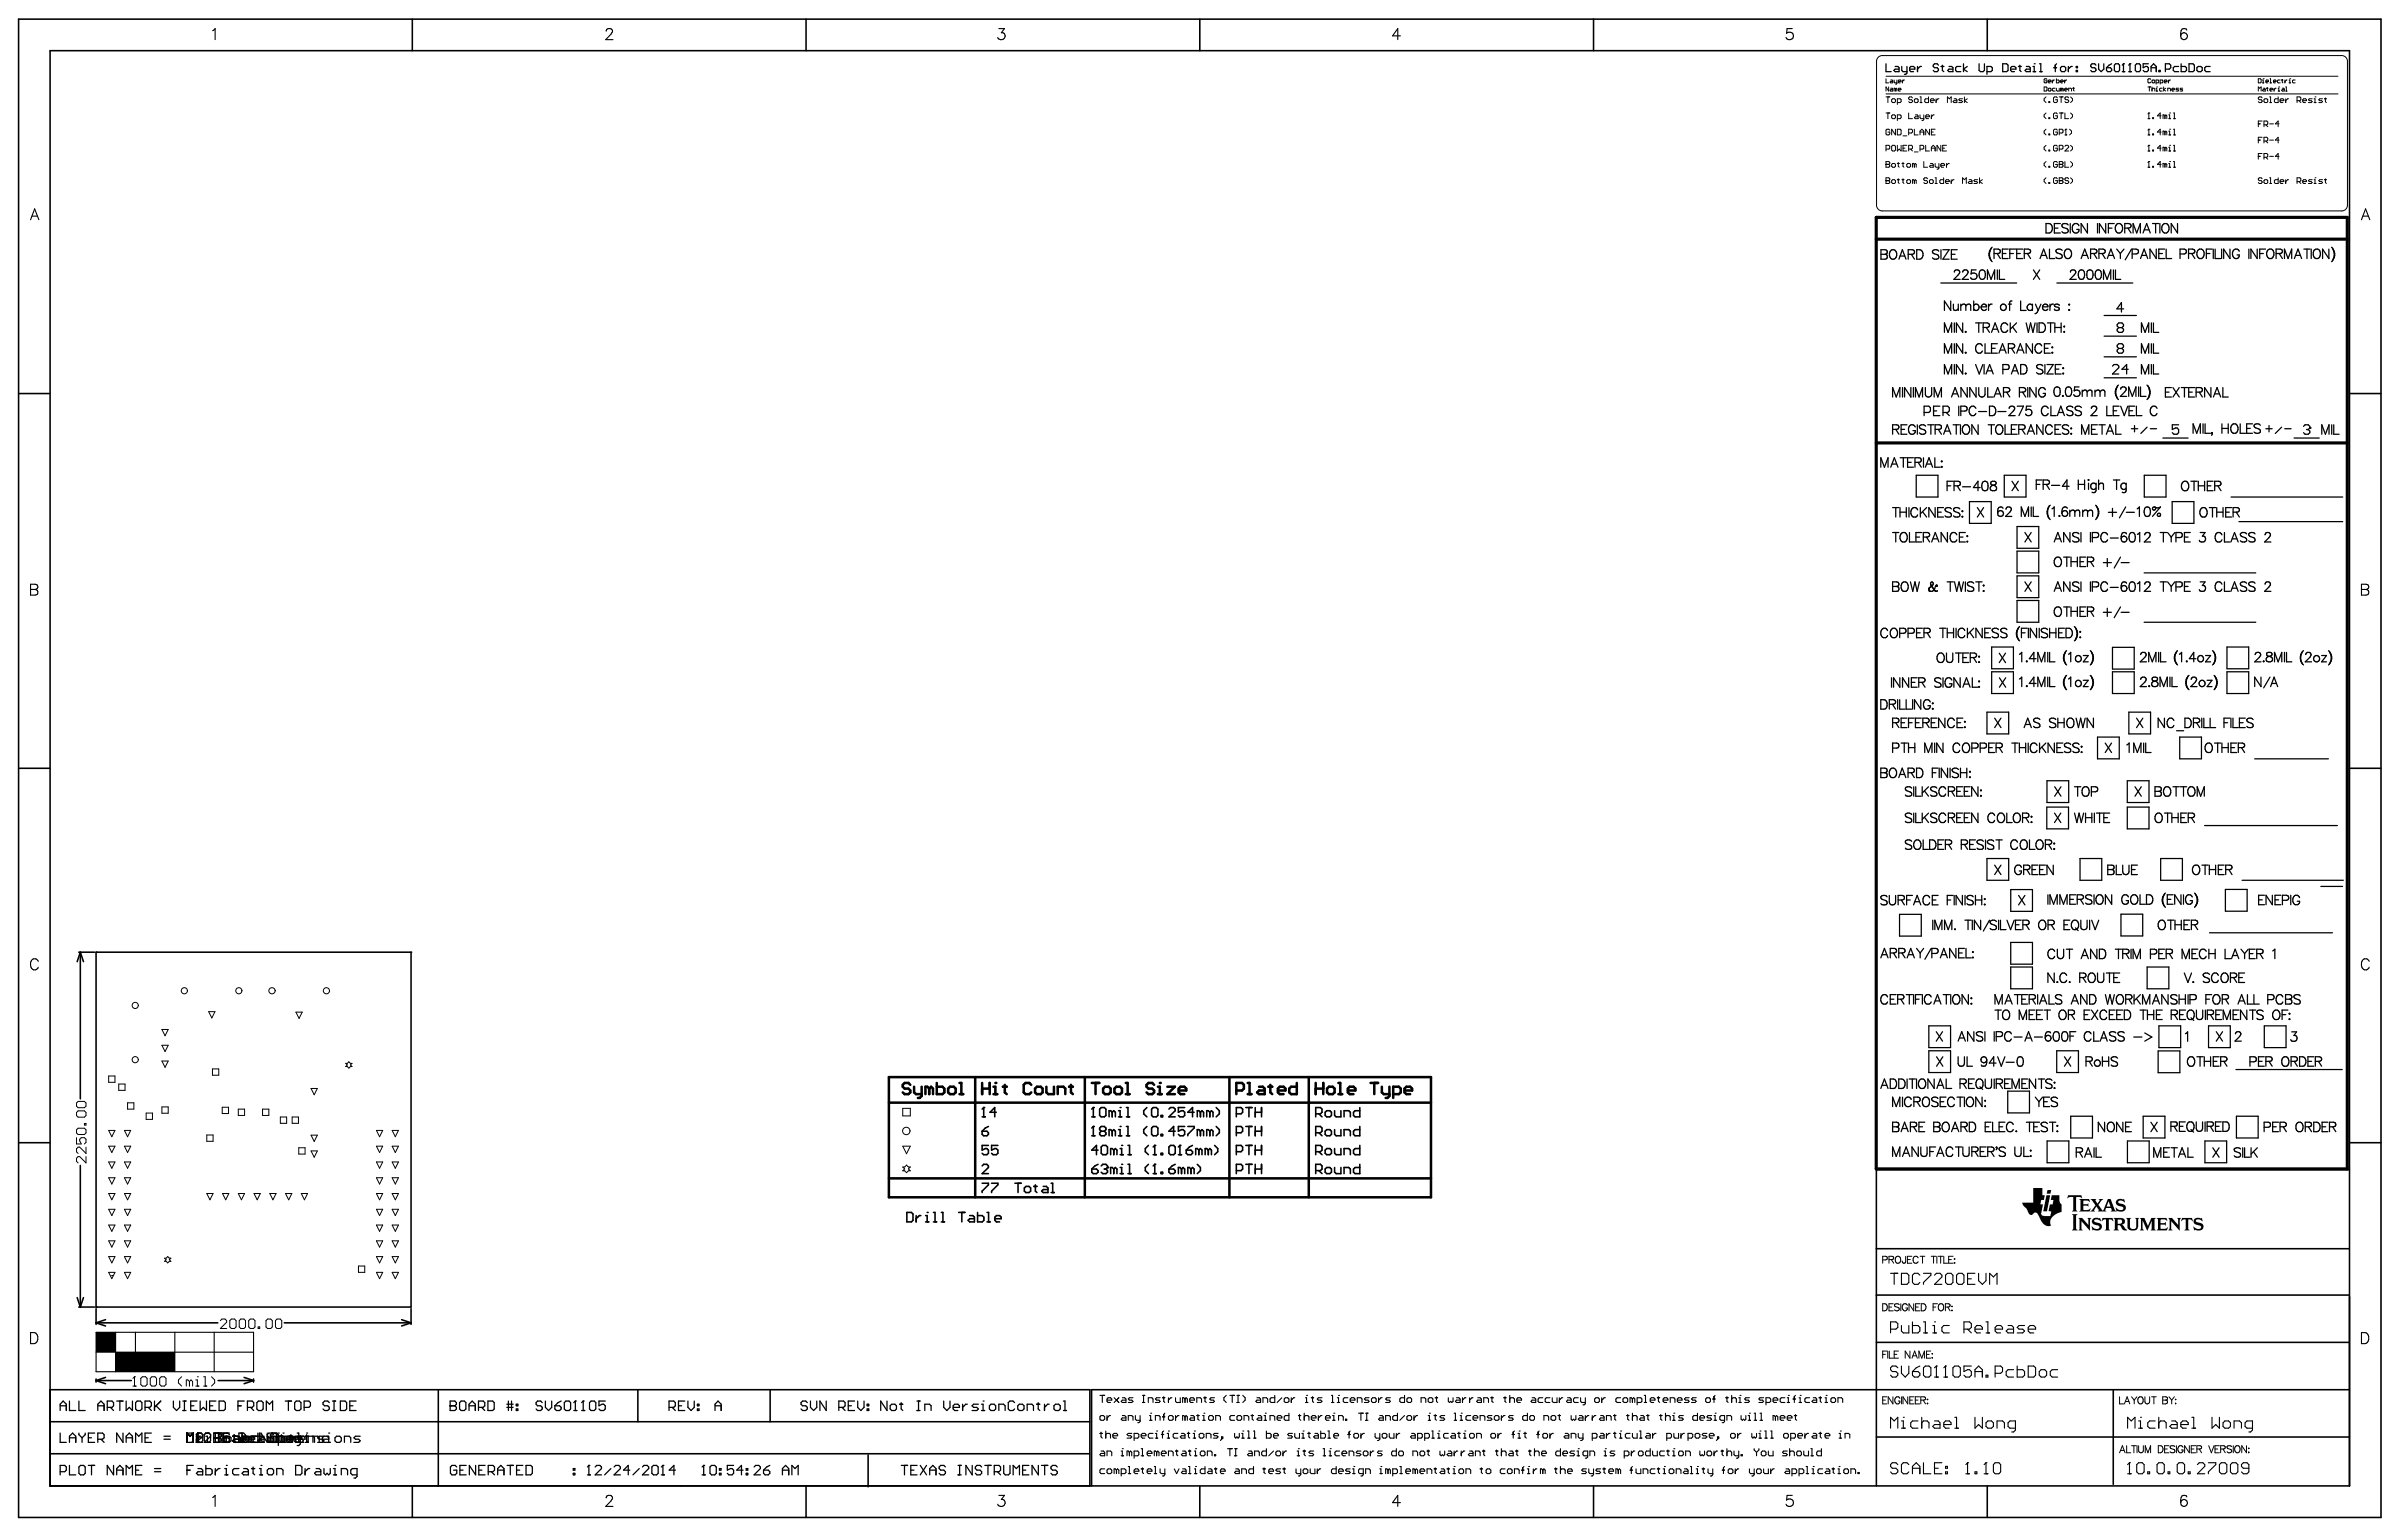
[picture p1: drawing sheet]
<svg xmlns="http://www.w3.org/2000/svg" width="424mm" height="271mm" viewBox="0 0 424 271" stroke-linecap="round" stroke-linejoin="round" font-family="sans-serif">
<g fill="none" stroke="#000" stroke-width=".18">
<path d="M330.7 10.1l.7-.3h81a1 1 0 0 1 1 1v25.3a1 1 0 0 1-1 1h-81a1 1 0 0 1-.9-1v-25.3zM332.1 16.5h79.6M332.1 13.4h79.6M332.1 13.9v.7h.5M332.1 19.9h.7M332.1 17.1h.7M332.4 17.1v1M332.4 19.9v1M332.6 15.3v.7l-.5-.7v.7M332.9 15.5h.3l.1 .2v.3h-.4l-.1-.1 .1-.1h.4M332.9 14.1h.3l.1 .1v.4h-.4l-.1-.2 .1-.1h.4M333.3 17.4h.3l.2 .2v.3l-.2 .2h-.3l-.2-.2v-.3z"/>
<path d="M333.6 14.1l.1 .5h.3M333.8 15.7l-.2-.2v.5M333.8 15.7v.3M333.8 15.7l.1-.2 .1 .2v.3M334 14.1v.6l-.2 .1M334.1 18.1h.5l.2-.2v-.3l-.2-.2h-.5v1M334.3 15.8h.5l-.2-.3h-.2l-.1 .2 .1 .3h.2M334.3 14.3h.5l-.2-.2h-.2l-.1 .1 .1 .4h.2M335 14.1v.5M335.4 14.1l-.4 .2M336.1 19.9v1h.7M336.8 17.2l-.2-.1h-.3l-.2 .1 .2 .4h.3l.2 .1-.2 .4h-.3l-.2-.2"/>
<path d="M337.3 17.4h.3l.2 .2v.3l-.2 .2h-.3l-.2-.2v-.3zM338.1 17.1h.2v1M338.1 18.1h.3M339.6 17.1v1h-.5l-.2-.2v-.3l.2-.2h.5M339.9 17.7h.7l-.2-.3h-.3l-.2 .2v.3l.2 .2h.3M340.9 17.4v.7M341.4 17.4h-.1l-.4 .3M342.9 18.1v-1l.4 .3 .3-.3v1M344.1 17.4h.3l.2 .2v.5h-.5l-.2-.2 .2-.2h.5M345.6 17.4h-.5l-.2 .2 .7 .3-.2 .2h-.5M345.9 17.1v1M346.4 17.4l-.5 .3 .5 .4"/>
<path d="M360 15.3l.5 .1v.5l-.2 .1h-.3zM360.3 17.1l-.3 .3v.3l.3 .4M360.3 19.9l-.3 .3v.4l.3 .3M360.5 14l-.2-.1-.3 .1v.4l.1 .2 .4-.2v-.2h-.3M360.7 14.3h.5l-.2-.2-.3 .1 .1 .4h.2M360.8 17.9h.2v.2h-.2zM360.8 15.5l.4 .2-.2 .3-.3-.1zM361.4 14.1v.5M361.8 14.1l-.4 .2M361.9 15.5h-.4l-.1 .2 .1 .3h.4M362.1 15.5v.4l.2 .1h.3v-.5M362.1 13.9v.7h.4l.1-.4-.1-.1h-.4"/>
<path d="M362.3 17.2l-.2-.1h-.3l-.2 .1v.7l.2 .2h.3l.2-.2v-.3h-.3M362.6 19.9h.7M362.6 17.1h.7M362.8 14.3h.5l-.1-.2-.4 .1 .2 .4h.2M363 17.1v1M363 19.9v1M363.1 15.7l-.3-.2v.5M363.1 15.7v.3M363.1 15.7l.1-.2 .1 .2v.3M363.6 15.8h.5l-.2-.3-.3 .2v.2l.3 .1M363.6 14.1v.5M363.6 19.9v1h.7"/>
<path d="M363.9 14.1l-.3 .2M364.3 16v-.5h.3l.2 .2v.3M364.3 17.2l-.2-.1h-.3l-.2 .3 .2 .2h.3l.2 .3-.2 .2h-.3l-.2-.2M364.6 17.1l.4 .3v.3l-.4 .4M364.6 19.9l.4 .3v.4l-.4 .3M365 15.5h.3M365.1 15.4l.2 .6M378.2 15.3h.5M378.4 19.9h.1M378.4 19.9v1M378.4 19.9l-.2 .2M378.5 15.3v.7"/>
<path d="M378.7 14l-.1-.1-.4 .1v.4l.2 .2 .3-.2M379 15.7l.3-.2 .2 .2v.3M379 15.3v.7M379.1 14.1l.4 .1-.2 .4-.3-.2zM379.7 15.5h.1v.5M379.7 16h.2M379.7 14.6h.3l.2-.2-.2-.3h-.3v.7M379.8 15.3h.1M380.4 14.6h.4l.1-.2-.1-.3h-.4v.7M380.8 15.5h-.4l-.1 .2 .1 .3h.4M381 15.3v.7M381.1 14.3h.5l-.1-.2h-.3l-.1 .1 .1 .4h.3"/>
<path d="M381.4 15.5l-.4 .3 .4 .2M381.7 16v-.5h.4l.1 .5M381.8 14.1v.5M382.1 19.9h.1M382.2 14.1l-.4 .2M382.5 15.8h.4l-.1-.3h-.2l-.1 .2 .1 .3h.2M382.7 19.9h.2v1M383.6 15.5h-.3l-.1 .2 .1 .1 .3 .1-.1 .1h-.3M384.4 15.5h-.4l-.1 .2 .1 .1 .4 .1-.1 .1h-.4M397.7 13.9l.5 .1v.4l-.2 .2h-.3zM397.7 16v-.7l.2 .2 .3-.2v.7M398.3 17.2l-.1-.1h-.4l-.1 .1 .1 .4h.4l.1 .1-.1 .4h-.4l-.1-.2"/>
<path d="M398.4 14.6h.2M398.4 14.1h.1v.5M398.5 13.9h.1M398.5 15.5l.4 .2v.3h-.4l-.1-.1 .1-.1h.4M398.8 17.4h.4l.1 .2v.3l-.1 .2h-.4l-.1-.2v-.3zM399 14.3h.5l-.1-.2h-.3l-.1 .1 .1 .4h.3M399.1 15.5h.3M399.3 15.4l.1 .6M399.7 17.1h.1v1M399.7 18.1h.3M399.7 15.8h.5l-.1-.3h-.3l-.1 .2 .1 .3h.3M399.7 14.6h.3"/>
<path d="M399.7 13.9h.1v.7M400.3 14.3h.5l-.1-.2h-.2l-.2 .1 .2 .4h.2M400.5 15.5v.5M400.8 15.5l-.3 .3M401.2 15.5h.1v.5M401.2 16h.2M401.2 17.1v1h-.5l-.2-.2v-.3l.2-.2h.5M401.3 15.3h.1M401.5 17.7h.7l-.2-.3h-.3l-.2 .2v.3l.2 .2h.3M401.5 14.1h-.3l-.1 .1 .1 .4h.3M401.8 14.1h.2M401.9 15.5h.2l.2 .2v.3h-.4l-.1-.1 .1-.1h.4"/>
<path d="M401.9 14l.1 .6M402.4 14.1v.5M402.5 16h.2M402.5 15.3h.1v.7M402.5 17.4v.7M402.7 14.1l-.3 .2M403 17.4h-.2l-.3 .3M403.1 14.6h.2M403.1 14.1h.1v.5M403.2 13.9h.1M404.2 14.1h-.4l-.1 .1 .1 .4h.4M404.5 17.7h.5l.2-.1v-.4l-.2-.1h-.5v1"/>
<path d="M404.8 17.7l.4 .4M405.5 17.7h.7l-.2-.3h-.3l-.2 .2v.3l.2 .2h.3M407.2 17.4h-.5l-.2 .2 .2 .1h.3l.2 .2-.2 .2h-.5M407.5 17.4h.2v.7M407.5 18.1h.3M407.7 17.1h.1M409 17.4h-.5l-.2 .2 .2 .1h.3l.2 .2-.2 .2h-.5M409.3 17.4h.4M409.5 17.2v.7l.2 .2M332.1 31.8h.1M332.1 28.9h.1M332.1 26.2h.5l.2-.1v-.4l-.2-.1h-.5v1"/>
<path d="M332.1 28.4h.5l.2 .2-.2 .3 .2 .4-.2 .1h-.5zM332.1 31.3h.5l.2 .2-.2 .3 .2 .3-.2 .2h-.5zM332.1 31.8h.5M332.1 28.9h.5M332.8 22.9l-.2-.1h-.3l-.2 .1v.7l.2 .1h.3l.2-.1v-.3h-.4M333.3 20.2h.3l.2 .2v.3l-.2 .2h-.3l-.2-.2v-.3zM333.3 25.6h.3l.2 .1v.7l-.2 .2h-.3l-.2-.2v-.7zM333.3 28.8h.3l.2 .1v.4l-.2 .1h-.3l-.2-.1v-.4zM333.3 31.6h.3l.2 .2v.3l-.2 .2h-.3l-.2-.2v-.3zM333.8 22.8v.9l-.7-.9v.9M334.1 20.9h.5l.2-.2v-.3l-.2-.2h-.5v1M334.1 22.8h.5l.2 .1v.7l-.2 .1h-.5z"/>
<path d="M334.1 25.6v1l.3-.4 .4 .4v-1M334.1 31.6h.3M334.1 28.8h.3M334.3 28.6v.7l.1 .1M334.3 31.5v.6l.1 .2M334.9 31.6h.4M334.9 28.8h.4M335.1 28.6v.7l.2 .1M335.1 31.5v.6l.2 .2M335.1 26.1h.3M335.1 23.9h.7M335.8 25.6h-.7v1h.7"/>
<path d="M335.9 31.6h.4l.1 .2v.3l-.1 .2h-.4l-.1-.2v-.3zM335.9 28.8h.4l.1 .1v.4l-.1 .1h-.4l-.1-.1v-.4zM336.1 23.4h.5l.2-.1v-.4l-.2-.1h-.5v.9M336.1 26.2h.5l.2-.1v-.4l-.2-.1h-.5v1M336.4 26.2l.4 .4M337.1 31.8l-.3-.2v.7M337.1 28.9l-.3-.1v.6M337.1 22.8v.9h.7M337.1 28.9v.5M337.1 31.8v.5M337.1 31.8l.2-.2 .1 .2v.5M337.1 28.9l.2-.1 .1 .1v.5"/>
<path d="M337.1 26.7h.7M337.3 20.2h.3l.2 .2v.5h-.5l-.2-.2 .2-.1h.5M338.1 23.7v-.6l.3-.3 .4 .3v.6M338.1 26.2h.5l.2-.1v-.4l-.2-.1h-.5v1M338.1 20.2v.5l.2 .2h.5M338.1 23.3h.7M338.8 20.2v.9l-.4 .1M338.8 28.4v1h.6M339.1 20.6h.7l-.2-.4h-.3l-.2 .2v.3l.2 .2h.3M339.1 25.6v1h.7M339.4 31.5l-.1-.2h-.4l-.1 .3 .1 .2h.4l.1 .3-.1 .2h-.4l-.1-.2M339.8 22.8v.9l-.7-.9v.9"/>
<path d="M339.9 31.6h.4l.1 .2v.3l-.1 .2h-.4l-.1-.2v-.3zM339.9 28.8h.4l.1 .1v.5h-.5l-.1-.1 .1-.2h.5M340.1 20.2v.7M340.1 26.6v-.7l.3-.3 .4 .3v.7M340.1 23.3h.3M340.1 26.1h.7M340.6 20.2h-.2l-.3 .4M340.8 32.3h.3M340.8 31.3h.1v1M340.8 22.8h-.7v.9h.7M340.8 28.8v.5l.1 .1h.5M341.4 28.8v.8l-.3 .2"/>
<path d="M341.8 29.1h.6l-.1-.3h-.4l-.1 .1v.4l.1 .1h.4M341.8 25.6v1l-.7-1v1M342.1 26.1h.3M342.3 31.3v1h-.5l-.2-.2v-.3l.2-.2h.5M342.6 32h.7l-.2-.4h-.3l-.2 .2v.3l.2 .2h.3M342.8 28.8v.6M342.8 25.6h-.7v1h.7M343.3 28.8h-.2l-.3 .3M343.6 31.6v.7M344.1 31.6h-.2l-.3 .4M345.6 32.3v-1l.3 .3 .4-.3v1M346.8 31.6h.3l.2 .2v.5h-.5l-.2-.2 .2-.1h.5"/>
<path d="M348.3 31.6h-.5l-.2 .2 .2 .2h.3l.2 .1-.2 .2h-.5M348.6 31.3v1M349.1 31.6l-.5 .4 .5 .3M360.3 31.3l-.3 .3v.4l.3 .3M360.3 22.8l-.3 .3v.3l.3 .3M360.3 25.6l-.3 .3v.3l.3 .4M360.3 28.4l-.3 .4v.3l.3 .3M360.8 32.1h.2v.2h-.2zM360.8 20.7h.2v.2h-.2zM360.8 23.6h.2v.1h-.2zM360.8 26.4h.2v.2h-.2zM360.8 29.3h.2v.1h-.2z"/>
<path d="M362.3 31.5l-.2-.2h-.3l-.2 .2v.6l.2 .2h.3l.2-.2v-.3h-.3M362.3 20.1l-.2-.2h-.3l-.2 .2v.6l.2 .2h.3l.2-.2v-.3h-.3M362.3 22.9l-.2-.1h-.3l-.2 .1v.7l.2 .1h.3l.2-.1v-.3h-.3M362.3 25.7l-.2-.1h-.3l-.2 .1v.7l.2 .2h.3l.2-.2v-.3h-.3M362.3 28.6l-.2-.2h-.3l-.2 .2v.7l.2 .1h.3l.2-.1v-.4h-.3M362.6 31.8h.1M362.6 28.9h.1M362.6 31.3h.5l.2 .2-.2 .3 .2 .3-.2 .2h-.5zM362.6 31.8h.5M362.6 23.4h.5l.2-.1v-.4l-.2-.1h-.5v.9M362.6 26.2h.5l.2-.1v-.4l-.2-.1h-.5v1M362.6 28.4h.5l.2 .2-.2 .3 .2 .4-.2 .1h-.5z"/>
<path d="M362.6 28.9h.5M363.6 28.4v1h.7M363.6 25.7l.2-.1h.3l.2 .1v.2l-.7 .7h.7M363.6 23.7h.4M363.8 22.8h.1M363.8 22.8l-.2 .1M363.8 22.8v.9M364.3 31.5l-.2-.2h-.3l-.2 .3 .2 .2h.3l.2 .3-.2 .2h-.3l-.2-.2M364.5 22.8l.3 .3v.3l-.3 .3M364.6 31.3l.4 .3v.4l-.4 .3M364.6 25.6l.4 .3v.3l-.4 .4M364.6 28.4l.4 .4v.3l-.4 .3"/>
<path d="M378.2 20.9h.4M378.2 23.7h.4M378.2 29.4h.4M378.2 26.6h.4M378.4 22.8h.1M378.4 28.4h.1M378.4 25.6h.1M378.4 22.8v.9M378.4 25.6v1M378.4 28.4v1M378.4 22.8l-.2 .1M378.4 28.4l-.2 .2"/>
<path d="M378.4 25.6l-.2 .1M379.1 20.7h.1v.2h-.1zM379.1 23.6h.1v.1h-.1zM379.1 26.4h.1v.2h-.1zM379.1 29.3h.1v.1h-.1zM380.6 20.4h-.7l.5-.5v1M380.6 23.3h-.7l.5-.5v.9M380.6 26.1h-.7l.5-.5v1M380.6 28.9h-.7l.5-.5v1M381.2 20.4l-.3-.2v.7M381.2 23.3l-.3-.2v.6M381.2 26.1l-.3-.2v.7"/>
<path d="M381.2 28.9l-.3-.1v.6M381.2 20.4v.5M381.2 23.3v.4M381.2 26.1v.5M381.2 28.9v.5M381.2 23.3l.2-.2 .2 .2v.4M381.2 20.4l.2-.2 .2 .2v.5M381.2 26.1l.2-.2 .2 .2v.5M381.2 28.9l.2-.1 .2 .1v.5M381.9 20.9h.3M381.9 20.2h.2v.7M381.9 23.7h.3"/>
<path d="M381.9 23.1h.2v.6M381.9 25.9h.2v.7M381.9 28.8h.2v.6M381.9 29.4h.3M381.9 26.6h.3M382.1 22.8h.1M382.1 28.4h.1M382.1 25.6h.1M382.7 20.9h.4M382.7 23.7h.4M382.7 22.8h.2v.9M382.7 25.6h.2v1"/>
<path d="M382.7 28.4h.2v1M382.7 29.4h.4M382.7 26.6h.4M397.7 27.5h.3M397.7 24.7h.3M397.7 21.8h.3M398.3 31.5l-.1-.2h-.4l-.1 .2 .1 .3h.4l.1 .2-.1 .3h-.4l-.1-.2M398.3 21.3h-.6v1M398.3 24.2h-.6v1M398.3 27h-.6v1M398.7 22h.5l.1-.2v-.3l-.1-.2h-.5v1M398.7 24.8h.5l.1-.1v-.4l-.1-.1h-.5v1"/>
<path d="M398.7 27.7h.5l.1-.2v-.3l-.1-.2h-.5v1M398.8 31.6h.4l.1 .2v.3l-.1 .2h-.4l-.1-.2v-.3zM399 27.7l.3 .3M399 24.8l.3 .4M399 22l.3 .3M399.7 32.3h.3M399.7 31.3h.1v1M399.7 27.5h.6M399.7 24.7h.6M399.7 21.8h.6M401.2 31.3v1h-.5l-.2-.2v-.3l.2-.2h.5M401.3 21.8h-.6l.5-.5v1"/>
<path d="M401.3 24.7h-.6l.5-.5v1M401.3 27.5h-.6l.5-.5v1M401.5 32h.7l-.2-.4h-.3l-.2 .2v.3l.2 .2h.3M402.5 31.6v.7M403 31.6h-.2l-.3 .4M404.5 32h.5l.2-.2v-.3l-.2-.2h-.5v1M404.8 32l.4 .3M405.5 32h.7l-.2-.4h-.3l-.2 .2v.3l.2 .2h.3M407.2 31.6h-.5l-.2 .2 .2 .2h.3l.2 .1-.2 .2h-.5M407.5 32.3h.3M407.5 31.6h.2v.7M407.7 31.3h.1"/>
<path d="M409 31.6h-.5l-.2 .2 .2 .2h.3l.2 .1-.2 .2h-.5M409.3 31.6h.4M409.5 31.5v.6l.2 .2M16.9 167.6h.1M36.7 178.1h1.2l-.6 1.1zM52.1 178.2h1.1l-.5 1.1zM72.4 167.6h.1M13.8 193.9h1.1l.2 .3v.5l-.2 .3h-1.1l-.3-.3v-.5zM13.8 195.6h1.1l.2 .2v.6l-.2 .3h-1.1l-.3-.3v-.6zM13.8 198.6h1.1l.2 .3v.5l-.2 .3h-1.1l-.3-.3v-.5zM14.9 197.8h.2v.3h-.2zM19.1 199h1.1l-.5 1.1z"/>
<path d="M19.1 189.4h1.1v1.1h-1.1zM20.9 190.8h1.1v1.2h-1.1zM21.9 199h1.1l-.5 1.1zM22.5 194.1h1.1v1.2h-1.1zM25.7 196h1.1v1.1h-1.1zM28.5 194.9h1.1v1.1h-1.1zM28.5 186.8h1.1l-.5 1.1zM28.5 184h1.1l-.5 1.1zM28.5 181.2h1.1l-.5 1.1zM36.4 199.8h1.1v1.1h-1.1zM37.4 188.2h1.1v1.1h-1.1zM39.1 194.9h1.1v1.1h-1.1z"/>
<path d="M42 195.3h1.1v1.1h-1.1zM46.2 195.3h1.1v1.1h-1.1zM49.4 196.6h1.1v1.2h-1.1zM51.4 196.6h1.2v1.2h-1.2zM54.8 199.8h1.1l-.6 1.1zM54.8 191.6h1.1l-.6 1.1zM60.9 187.2h.3l.2-.3 .3 .3h.3l-.3 .3 .3 .3h-.3l-.3 .2-.2-.2h-.3l.3-.3zM66.3 199h1.1l-.6 1.1zM69.1 199h1.1l-.6 1.1zM159 195.1h1.3v1.4h-1.3zM13.5 200.3v1.1h.8l-.3-.8 .3-.3h.6l.2 .3v.5l-.2 .3M15.1 201.9v1.2l-1.1-1.2h-.2l-.3 .3v.6l.3 .3"/>
<path d="M15.1 203.6v1.1l-1.1-1.1h-.2l-.3 .3v.5l.3 .3M19.1 215.7h1.1l-.5 1.1zM19.1 218.4h1.1l-.5 1.2zM19.1 204.6h1.1l-.5 1.1zM19.1 210.1h1.1l-.5 1.1zM19.1 212.9h1.1l-.5 1.1zM19.1 207.3h1.1l-.5 1.1zM19.1 201.8h1.1l-.5 1.1zM21.9 215.7h1.1l-.5 1.1zM21.9 218.4h1.1l-.5 1.2zM21.9 210.1h1.1l-.5 1.1zM21.9 204.6h1.1l-.5 1.1z"/>
<path d="M21.9 212.9h1.1l-.5 1.1zM21.9 207.3h1.1l-.5 1.1zM21.9 201.8h1.1l-.5 1.1zM36.4 210.1h1.1l-.5 1.1zM39.2 210.1h1.1l-.6 1.1zM42 210.1h1.1l-.6 1.1zM44.7 210.1h1.1l-.5 1.1zM47.5 210.1h1.1l-.5 1.1zM50.3 210.1h1.1l-.6 1.1zM52.6 202.1h1.1v1.1h-1.1zM53.1 210.1h1.1l-.6 1.1zM54.8 202.6h1.1l-.6 1.1z"/>
<path d="M66.3 210.1h1.1l-.6 1.1zM66.3 212.9h1.1l-.6 1.1zM66.3 215.7h1.1l-.6 1.1zM66.3 207.3h1.1l-.6 1.1zM66.3 204.6h1.1l-.6 1.1zM66.3 201.8h1.1l-.6 1.1zM66.3 218.4h1.1l-.6 1.2zM69.1 210.1h1.1l-.6 1.1zM69.1 212.9h1.1l-.6 1.1zM69.1 215.7h1.1l-.6 1.1zM69.1 207.3h1.1l-.6 1.1zM69.1 204.6h1.1l-.6 1.1z"/>
<path d="M69.1 201.8h1.1l-.6 1.1zM69.1 218.4h1.1l-.6 1.2zM159 205.4h.3l.3-.3 .4 .3h.3l-.3 .4 .3 .3h-.3l-.4 .3-.3-.3h-.3l.3-.3zM159 201.8h1.3l-.7 1.3zM16.9 230.1h.1M19.1 221.2h1.1l-.5 1.1zM19.1 224h1.1l-.5 1.1zM19.7 224.5h.1M21.9 221.2h1.1l-.5 1.1zM21.9 224h1.1l-.5 1.1zM29 221.5h.3l.2-.3 .3 .3h.3l-.3 .3 .3 .2h-.3l-.3 .3-.2-.3h-.3l.3-.2zM38.8 232.5l.3-.3h.5l.3 .3v.3l-1.1 1.1h1.1"/>
<path d="M40.7 232.2h.6l.3 .3v1.1l-.3 .3h-.6l-.2-.3v-1.1zM42.4 232.2h.6l.2 .3v1.1l-.2 .3h-.6l-.3-.3v-1.1zM44.1 232.2h.5l.3 .3v1.1l-.3 .3h-.5l-.3-.3v-1.1zM45.5 233.6h.2v.3h-.2zM47.1 232.2h.6l.3 .3v1.1l-.3 .3h-.6l-.3-.3v-1.1zM48.8 232.2h.5l.3 .3v1.1l-.3 .3h-.5l-.3-.3v-1.1zM63.1 222.9h1.1v1.1h-1.1zM66.3 221.2h1.1l-.6 1.1zM66.3 224h1.1l-.6 1.1zM69.1 221.2h1.1l-.6 1.1zM69.1 224h1.1l-.6 1.1zM331.5 221.8l.7-.1 .1-.1v-.3l-.8-.1v1.2"/>
<path d="M331.5 229.5a.65 .65 0 0 1 .8 .5 .65 .65 0 0 1-.4 .8h-.4zM331.5 238.4h.5M332.3 237.8h-.8v1.3M332.4 237.8v1.3M332.6 221.7h.7l.2-.3-.3-.2h-.6v1.2M332.6 230.1h.5M332.7 237.8v1.3h.7M333.1 221.7l.4 .7M333.4 229.5h-.8v1.3h.8M333.6 238.4h.4M334 221.2a.58 .58 0 0 1 .7 .6 .58 .58 0 0 1-.7 .5l-.2-.4v-.5zM334.3 237.8h-.7v1.3h.7"/>
<path d="M334.4 229.7l-.3-.2-.5 .2 .1 .3 .7 .3v.3a.52 .52 0 0 1-.8 0M334.7 229.5v1.3M335.6 221.2l-.1 1.1-.3 .1-.2-.4M335.9 229.8a.54 .54 0 0 0-.8-.1 .54 .54 0 0 0 0 .8 .43 .43 0 0 0 .5 .3 .43 .43 0 0 0 .3-.5h-.3M335.9 221.7h.5M336.3 237.8v1.3l-.8-1.3v1.3M336.7 221.2h-.8v1.2h.8M336.7 239.1l.5-1.3 .4 1.3M336.9 238.7h.6M337 229.5v1.3l-.8-1.3v1.3M337.3 230.1h.5M337.8 221.4a.5 .5 0 0 0-.7-.2 .5 .5 0 0 0-.2 .7 .46 .46 0 0 0 .3 .5 .46 .46 0 0 0 .6-.3"/>
<path d="M337.9 239.1v-1.3l.5 1.3 .5-1.3v1.3M338.1 229.5h-.8v1.3h.8M338.1 221.2h.9M338.3 229.5h.4a.67 .67 0 0 1 .5 .6 .67 .67 0 0 1-.5 .7h-.4zM338.5 221.2v1.2M339.2 238.4h.5M340 237.8h-.8v1.3h.8M340.1 221.2h.8M340.3 238.3v.1zM340.3 239v.1zM340.4 230.1h.5M340.5 221.2v1.2"/>
<path d="M341.1 221.2v1.2M341.2 229.5h-.8v1.3M341.3 221.2h.9M341.4 229.7a.59 .59 0 0 1 .9 .3 .59 .59 0 0 1-.6 .8l-.3-.2-.1-.3zM341.7 221.2v1.2M342.3 221.2v1.2h.7M342.6 230.1l.7-.1 .1-.1-.1-.3-.7-.1v1.3M343 230.1l.4 .7M343.2 221.7h.4M343.7 229.9v.1zM343.7 230.6v.2zM343.9 221.2h-.7v1.2h.7"/>
<path d="M344.2 221.6v.1zM344.2 222.3v.1zM23.4 244h.6M23.7 242.4h.1M23.7 242.4v1.6M23.7 242.4l-.3 .3M25.1 242.4h.5l.3 .3v1l-.3 .3h-.5l-.3-.3v-1zM26.7 242.4h.6l.3 .3v1l-.3 .3h-.6l-.2-.3v-1zM28.4 242.4h.6l.2 .3v1l-.2 .3h-.6l-.3-.3v-1zM32 242.4l-.6 .5v.6l.6 .5M33.4 243.2l-.3-.3h-.3v1.1M33.4 243.2v.8"/>
<path d="M33.4 243.2l.2-.3 .3 .3v.8M34.5 244h.5M34.5 242.9h.3v1.1M34.8 242.4h.1M35.9 244h.5M35.9 242.4h.2v1.6M37.2 242.4l.6 .5v.6l-.6 .5M331.5 246.5h.5M332.3 245.9h-.8v1.2h.8M333.3 245.9v1.2l-.8-1.2v1.2M334.6 246.2a.5 .5 0 0 0-.7-.2 .5 .5 0 0 0-.2 .7 .45 .45 0 0 0 .4 .5 .45 .45 0 0 0 .5-.5h-.3M334.9 245.9v1.2"/>
<path d="M335.9 245.9v1.2l-.8-1.2v1.2M336.3 246.5h.5M337.1 245.9h-.8v1.2h.8M337.3 246.5h.4M338.1 245.9h-.8v1.2h.8M338.2 246.5l.8-.1v-.4l-.8-.1v1.2M338.7 246.5l.4 .6M339.4 246.3v.1zM339.4 247v.1zM373.2 245.9v1.2h.8M373.2 255.8l.5-1.3 .5 1.3M373.4 255.3h.6"/>
<path d="M374.1 247.1l.5-1.2 .4 1.2M374.3 246.7h.6M374.5 254.5v1.3h.7M375.4 245.9l.4 .6M375.4 254.5h.8M375.8 254.5v1.3M375.8 246.5v.6M376.3 245.9l-.5 .6M376.3 254.5v1.3M376.6 246.1a.59 .59 0 0 1 .9 .3 .59 .59 0 0 1-.7 .7l-.2-.1-.1-.3zM376.6 254.5l.1 1.1a.42 .42 0 0 0 .4 .2 .42 .42 0 0 0 .3-.4v-.9M377.7 245.9l.1 1.1a.42 .42 0 0 0 .4 .1 .42 .42 0 0 0 .3-.3v-.9"/>
<path d="M377.8 255.8v-1.3l.4 1.3 .5-1.3v1.3M378.9 245.9h.8M379.3 245.9v1.2M380.1 254.5h.4a.67 .67 0 0 1 .4 .6 .67 .67 0 0 1-.4 .7h-.4zM380.8 245.9l.8 .1v.4l-.2 .1 .3 .2-.1 .4h-.8zM380.8 246.5h.6M381.2 255.1h.4M382 245.9l.4 .6M382 254.5h-.8v1.3h.8M382.4 246.5v.6M382.9 245.9l-.5 .6M383 254.7l-.3-.2-.6 .2 .2 .3 .6 .3 .1 .3a.52 .52 0 0 1-.9 0"/>
<path d="M383.1 246.3v.1zM383.1 247v.1zM383.3 254.5v1.3M384.4 254.8a.54 .54 0 0 0-.8-.2 .54 .54 0 0 0 0 .9 .43 .43 0 0 0 .5 .3 .43 .43 0 0 0 .3-.5h-.3M385.5 254.5v1.3l-.8-1.3v1.3M385.9 255.1h.4M386.6 254.5h-.7v1.3h.7M386.9 255.1l.7-.1 .1-.2-.1-.2-.7-.1v1.3M387.3 255.1l.4 .7M388.9 254.5l.5 1.3 .5-1.3M390.1 255.1h.4M390.8 254.5h-.7v1.3h.7"/>
<path d="M391.1 255.1l.6-.1 .1-.4-.7-.1v1.3M391.5 255.1l.4 .7M393 254.7l-.3-.2-.5 .2 .1 .3 .6 .3 .1 .3a.52 .52 0 0 1-.8 0M393.3 254.5v1.3M393.6 254.7a.59 .59 0 0 1 .9 .3 .59 .59 0 0 1-.6 .8l-.3-.2-.1-.3zM395.6 254.5v1.3l-.8-1.3v1.3M396 254.9v.1zM396 255.6v.2z"/>
<circle cx="23.8" cy="177" r=".54"/>
<circle cx="32.5" cy="174.4" r=".54"/>
<circle cx="42.1" cy="174.4" r=".54"/>
<circle cx="47.9" cy="174.4" r=".55"/>
<circle cx="57.5" cy="174.4" r=".54"/>
<circle cx="23.8" cy="186.6" r=".54"/>
<circle cx="159.6" cy="199.1" r=".65"/>
</g>
<g fill="none" stroke="#000" stroke-width=".22">
<path d="M332.1 11.2v1.4h.9M333.7 11.7h.5l.2 .2v.7h-.7l-.2-.2 .2-.2h.7M334.9 11.7v.7l.2 .2h.7M335.8 11.7v1.2l-.2 .2h-.2M336.3 12.2h.9v-.3l-.2-.2h-.5l-.2 .2v.5l.2 .2h.5M337.7 11.7v.9M338.4 11.7h-.3l-.4 .5M341.4 11.5l-.3-.3h-.4l-.3 .3v.2l.3 .2h.4l.3 .3v.2l-.3 .2h-.4l-.3-.2M341.8 11.7h.5M342 11.5v.9l.3 .2M343.2 11.7h.5l.2 .2v.7h-.7l-.2-.2 .2-.2h.7M345.3 11.7h-.7l-.2 .2v.5l.2 .2h.7"/>
<path d="M345.8 11.2v1.4M346.4 11.7l-.6 .5 .6 .4M348.5 11.2v1.2l.3 .2h.4l.2-.2v-1.2M349.9 12.6h.7l.2-.2v-.5l-.2-.2h-.7v1.4M352.7 11.2h.7l.2 .3v.9l-.2 .2h-.7zM354.1 12.2h.9v-.3l-.3-.2h-.4l-.2 .2v.5l.2 .2h.4M355.4 11.7h.5M355.7 11.5v.9l.2 .2M356.8 11.7h.5l.2 .2v.7h-.7l-.2-.2 .2-.2h.7M358 12.6h.5M358 11.7h.2v.9M358.2 11.2h.1"/>
<path d="M359.2 12.6h.4M359.2 11.2h.2v1.4M361.7 11.9h.5M362.2 11.2l-.3 .3v1.1M363.1 11.7h.4l.3 .2v.5l-.3 .2h-.4l-.3-.2v-.5zM364.2 11.7v.9M364.9 11.7h-.2l-.5 .5M365.6 12.4h.2v.2h-.2zM365.6 11.7h.2v.2h-.2zM369.1 11.5l-.2-.3h-.5l-.2 .3v.2l.2 .2h.5l.2 .3v.2l-.2 .2h-.5l-.2-.2M369.6 11.2v1l.4 .4 .5-.4v-1M370.9 11.9h.7l.3 .3v.2l-.3 .2h-.4l-.3-.2z"/>
<path d="M371.9 11.2l-1 .7M372.6 11.2h.4l.2 .3v.9l-.2 .2h-.4l-.3-.2v-.9zM373.7 12.6h.5M373.9 11.2h.1M373.9 11.2v1.4M373.9 11.2l-.2 .3M374.9 12.6h.4M375.1 11.2h.1M375.1 11.2v1.4M375.1 11.2l-.2 .3M376.2 11.2h.5l.2 .3v.9l-.2 .2h-.5l-.2-.2v-.9zM378.3 11.2h-.9v.7l.4-.2h.3l.2 .2v.5l-.2 .2h-.5l-.2-.2"/>
<path d="M378.8 11.9h.9M378.8 12.6v-.9l.4-.5 .5 .5v.9M380.2 12.4h.2v.2h-.2zM381.3 12.2h.7l.3-.3v-.4l-.3-.3h-.7v1.4M383.6 11.7h-.6l-.3 .2v.5l.3 .2h.6M384.1 11.2v1.4h.7l.2-.2v-.5l-.2-.2h-.7M385.5 11.2h.7l.2 .3v.9l-.2 .2h-.7zM386.9 11.9l.2-.2h.5l.2 .2v.5l-.2 .2h-.5l-.2-.2zM389.2 11.7h-.7l-.3 .2v.5l.3 .2h.7M360.3 39.4h.5a.89 .89 0 0 1 .6 .8 .89 .89 0 0 1-.6 .8h-.5zM362.8 39.4h-1v1.6h1M364.2 39.6a.62 .62 0 0 0-.6-.3 .62 .62 0 0 0-.5 .4l.1 .3 .8 .3 .2 .5a.72 .72 0 0 1-1.1 0"/>
<path d="M364.6 39.4v1.6M366.1 39.7a.6 .6 0 0 0-.7-.3 .6 .6 0 0 0-.5 .6 .72 .72 0 0 0 .2 .8 .72 .72 0 0 0 .8 .1l.2-.3v-.2h-.4M367.6 39.4v1.6l-1.1-1.6v1.6M369.4 39.4v1.6M370.8 39.4v1.6l-1.1-1.6v1.6M372.3 39.4h-1v1.6M372.8 39.4a.83 .83 0 0 1 1 .6 .83 .83 0 0 1-.5 1 .87 .87 0 0 1-.8-.6 .87 .87 0 0 1 .3-1zM379 39.4h1.2M379.6 39.4v1.6M380.3 39.4v1.6M381 39.4a.79 .79 0 0 1 .9 .4 .79 .79 0 0 1-.1 1l-.2 .1a.79 .79 0 0 1-.9-.3 .79 .79 0 0 1 .1-1zM383.5 39.4v1.6l-1.2-1.6v1.6"/>
<path d="M331.2 44h.7l.4 .1v.5l-.4 .2h.3l.1 .3-.1 .4-1 .1zM331.2 44.8h.7M333 44a.83 .83 0 0 1 1 .6 .83 .83 0 0 1-.5 1 .87 .87 0 0 1-.8-.6 .87 .87 0 0 1 .3-1zM334.4 45.6l.6-1.6 .6 1.6M334.6 45.1h.8M336 44.8l1-.1 .1-.4-.1-.3h-.3h-.7v1.6M336.6 44.8l.5 .8M337.5 44h.6a.89 .89 0 0 1 .6 .8 .89 .89 0 0 1-.6 .8h-.6zM341.4 44.2a.63 .63 0 0 0-1.1 .2l.2 .2 .8 .3a.43 .43 0 0 1 0 .6 .77 .77 0 0 1-1-.1M341.8 49.8h13.3M341.8 44v1.6M342.1 44h1.1l-1.1 1.6h1.1"/>
<path d="M342.4 58.5v-1.7l.6 1.7 .7-1.7v1.7M343.5 53v1.7l-1.1-1.7v1.7M343.6 44.8h.7M344 53.5l.1 1.1 .4 .1 .3-.4M344.2 47.9v-.2a.52 .52 0 0 1 .9 .1l-.3 .6-.7 .8h1.1M344.2 56.8v1.7M344.7 44h-1.1v1.6h1.1M344.8 53.5v1.2M345.3 53.8l.4-.3 .4 .1 .1 .2M345.3 53.5v1.2M345.6 47.9l.3-.4h.4l.2 .2a.5 .5 0 0 1-.2 .7l-.8 .8h1.1M345.6 56.8v1.7l-1.1-1.7v1.7"/>
<path d="M346.1 58.3v.2zM346.2 53.8l.4-.3 .4 .1v1.1M346.2 53.8v.9M347.6 53.8a.52 .52 0 0 1 .7-.1 .52 .52 0 0 1 0 .8 .52 .52 0 0 1-.7-.1M347.6 53v1.7M347.9 56.8h1.1M348 47.5h-.8l-.1 .7a.59 .59 0 0 1 .9 0 .59 .59 0 0 1-.1 .9 .59 .59 0 0 1-.9-.3M348.5 56.8v1.7M348.8 47.6a.52 .52 0 0 1 .7 .2 .86 .86 0 0 1-.5 1.4 1.05 1.05 0 0 1-.2-1.6zM348.9 54v.2a.5 .5 0 0 0 .4 .5 .5 .5 0 0 0 .5-.3M349.1 53.6l.2-.1a.44 .44 0 0 1 .5 .3v.2h-.9zM349.2 57.7h.7l.4-.2a.36 .36 0 0 0-.1-.6l-1-.1v1.7"/>
<path d="M349.8 57.7l.5 .8M350 49.2v-1.7l.6 1.7 .7-1.7v1.7M350.2 53.5v1.2M350.5 44l-.2 1 .4 .9M350.7 43.7l-.2 .2M350.7 43.7a1.67 1.67 0 0 0 0 2.2M350.7 45.9l.1 .2M350.7 58.5l.6-1.7 .7 1.7M350.8 53.5a.56 .56 0 0 0-.6 .5M350.8 43.5l-.1 .2M350.9 58h.8M351.1 44.6l1-.1a.35 .35 0 0 0 0-.6h-1v1.6"/>
<path d="M351.7 44.6l.6 .9M351.7 47.5v1.7M352.1 47.5v1.7h.9M352.6 44.6h.6M353.6 57.2a.62 .62 0 0 0-.8-.4 .62 .62 0 0 0-.4 .7v.4a.62 .62 0 0 0 .4 .6 .62 .62 0 0 0 .8-.4M353.6 43.9h-1v1.6h1M353.7 53.5h.5M353.9 44.6h.7M354 56.8v1.7M354.3 53l-.3 .1-.1 .2v1.4M354.4 57.6l.7 .9M355 43.9h-1.1v1.6"/>
<path d="M355.1 56.8l-1.1 1.2M355.1 44.6h.7M355.8 53v1.7h1M356.2 43.9h-1.1v1.6h1.1M356.5 44.6l.9-.1a.35 .35 0 0 0 0-.6h-.9v1.6M356.8 56.8l.4 1.7 .4-1.7 .4 1.7 .4-1.7M357 44.6l.6 .9M357.9 53.5v1.2M357.9 53.8a.52 .52 0 0 0-.8-.1 .52 .52 0 0 0 0 .8 .52 .52 0 0 0 .8-.1M358.1 47.5l1.1 1.7M358.4 53.5l.5 1.2M358.7 56.8v1.7"/>
<path d="M358.9 54.7a.63 .63 0 0 1-.5 .5M359.1 56.8h.5a.89 .89 0 0 1 .6 .9 .89 .89 0 0 1-.6 .8h-.5zM359.2 47.5l-1.1 1.7M359.2 45.5l.7-1.6 .6 1.6M359.4 53.5l-.5 1.2M359.5 45h.8M359.7 54a.52 .52 0 0 0 .3 .6 .52 .52 0 0 0 .6-.2M359.9 53.6a.45 .45 0 0 1 .5 0 .45 .45 0 0 1 .2 .4h-.9zM360.5 56.8h1.2M360.9 43.9v1.6h.9M361 53.5v1.2M361.1 56.8v1.7"/>
<path d="M361.6 53.5a.53 .53 0 0 0-.6 .5M361.8 40.2h.6M361.8 57.7h1.2M361.8 56.8v1.7M362.2 49.8h13.4M362.6 53.8a.48 .48 0 0 0-.4-.3 .48 .48 0 0 0-.4 .3l.2 .2 .6 .2v.2a.48 .48 0 0 1-.4 .3 .48 .48 0 0 1-.4-.3M363 56.8v1.7M363.1 44.1a.63 .63 0 0 0-1.1 .1l.2 .3 .8 .3 .1 .5a.72 .72 0 0 1-1.1 0M363.5 58.3v.2zM363.5 57.4v.2zM363.8 43.9a.79 .79 0 0 1 1 .4 .79 .79 0 0 1-.2 1l-.1 .1a.8 .8 0 0 1-1-.3 .8 .8 0 0 1 .2-1zM364.4 53.5v.2z"/>
<path d="M364.4 54.5v.2zM364.6 47.9v-.2a.52 .52 0 0 1 .9 .1l-.2 .6-.8 .8h1.1M366.2 47.6a.52 .52 0 0 1 .8 .2 .86 .86 0 0 1-.5 1.4 1.05 1.05 0 0 1-.3-1.6zM366.5 45.5l.6-1.6 .7 1.6M366.7 45h.8M367.7 47.6a.56 .56 0 0 1 .8 .2 .86 .86 0 0 1-.6 1.4 .73 .73 0 0 1-.4-1zM368.1 44.6l1-.1a.35 .35 0 0 0 0-.6h-1v1.6M368.7 44.6l.6 .9M369.2 47.6a.52 .52 0 0 1 .8 .2 .86 .86 0 0 1-.6 1.4 1.05 1.05 0 0 1-.2-1.6zM369.6 44.6l1-.1a.35 .35 0 0 0 0-.6h-1v1.6M370.2 44.6l.5 .9M370.4 49.2v-1.7l.7 1.7 .6-1.7v1.7"/>
<path d="M370.5 59.2h5.7M370.5 55.5h5.7M371.1 45.5l.6-1.6 .7 1.6M371.3 40.2h.6M371.3 45h.8M372.2 47.5v1.7M372.5 47.5v1.7h1M372.7 43.9l.7 .7M373.1 57.7l-.3-.3v-.3l.3-.3h.6l.2 .3v.3l-.2 .3M373.1 57.7l-.3 .3v.2l.3 .3h.6l.2-.3v-.2l-.2-.3M373.1 57.7h.6M373.4 44.6v.9"/>
<path d="M374 54.4h-1.2l.8-1.1v1.6M374 43.9l-.6 .7M374.2 40.2h.7l.3-.2a.36 .36 0 0 0-.1-.6h-.9v1.6M374.7 40.2l.6 .8M375.4 43.9l-1.2 1.8M375.5 44.7h.7a.44 .44 0 0 0 .3-.2 .44 .44 0 0 0 0-.5l-.3-.1h-.7v1.6M375.6 41v-1.6l.7 1.6 .6-1.6v1.6M376.9 45.5l.7-1.6 .6 1.6M377.1 58.5v-1.7l.6 1.7 .7-1.7v1.7M377.2 45h.8M377.4 41l.6-1.6 .7 1.6M377.6 40.5h.8"/>
<path d="M378.8 56.8v1.7M379.2 56.8v1.7h1M379.7 43.9v1.6l-1.1-1.6v1.6M380.2 44.6h.6M381.2 43.9h-1v1.6h1M381.5 43.9v1.6h.9M383.9 44.7h.7a.44 .44 0 0 0 .4-.3 .44 .44 0 0 0-.1-.5h-1v1.6M385.4 44.6l.9-.1a.35 .35 0 0 0 0-.6h-.9v1.6M385.9 44.6l.6 .9M387 44.1a.69 .69 0 0 1 .9-.1 .69 .69 0 0 1 .2 .9 .64 .64 0 0 1-.6 .6 .64 .64 0 0 1-.6-.6zM388.5 44.6h.7M389.6 43.9h-1.1v1.6"/>
<path d="M389.7 43.9v1.6M390.1 43.9v1.6h1M391.2 43.9v1.6M392.7 43.9v1.6l-1.1-1.6v1.6M394.3 44.2a.62 .62 0 0 0-.7-.3 .62 .62 0 0 0-.5 .6v.4a.6 .6 0 0 0 .6 .6 .6 .6 0 0 0 .6-.6h-.4M396 43.9v1.6M397.5 43.9v1.6l-1.1-1.6v1.6M397.9 44.6h.7M399 43.9h-1.1v1.6M399.3 44.1a.69 .69 0 0 1 .9-.1 .69 .69 0 0 1 .2 .9 .64 .64 0 0 1-.6 .6 .64 .64 0 0 1-.7-.6zM400.8 44.6l1-.1a.35 .35 0 0 0 0-.6h-1v1.6M401.4 44.6l.5 .9"/>
<path d="M402.3 45.5v-1.6l.6 1.6 .7-1.6v1.6M404 45.5l.7-1.6 .6 1.6M404.3 45h.8M405.7 43.9h1.1M406.2 43.9v1.6M407 43.9v1.6M407.5 44.1a.61 .61 0 0 1 1 0 .89 .89 0 0 1-.7 1.4l-.1-.1a1.1 1.1 0 0 1-.2-1.3zM410.1 43.9v1.6l-1.1-1.6v1.6M410.6 43.5l.1 .2M410.7 43.7l.2 .2a1.68 1.68 0 0 1-.2 2M410.7 45.9l-.1 .2M410.7 43.7l.3 .9-.3 1.3"/>
<path d="M333.3 75.6l1-.1 .1-.4-.1-.2-.3-.1h-.7v1.6M333.3 69.9v-1.7l.6 1.7 .7-1.7v1.7M333.8 75.6l.6 .8M334.8 75.6h.6M335 68.2v1.7M335.8 74.8h-1v1.6h1M336.5 68.2v1.7l-1.1-1.7v1.7M336.9 68.2v1.7M337.3 75.2a.62 .62 0 0 0-.7-.4 .62 .62 0 0 0-.5 .6v.4a.6 .6 0 0 0 .6 .7 .6 .6 0 0 0 .6-.7h-.4M337.3 69.9v-1.7l.6 1.7 .6-1.7v1.7M337.6 74.8v1.6M338.8 72.6h.9l.2-.3v-.5l-.2-.3h-.9v1.7"/>
<path d="M339 68.2v1.2a.56 .56 0 0 0 .6 .5 .56 .56 0 0 0 .6-.5v-1.2M339.1 75a.62 .62 0 0 0-.6-.2 .62 .62 0 0 0-.5 .4l.3 .3 .6 .2 .2 .5a.71 .71 0 0 1-1.1 0M339.5 74.8h1.1M340 74.8v1.6M340.5 72.3h.5M340.6 69.9v-1.7l.6 1.7 .7-1.7v1.7M340.8 75.6l.9-.1 .2-.2-.1-.4-.3-.1h-.7v1.6M341.3 75.6l.6 .8M341.6 71.5h-1.1v1.7h1.1M342.2 72.6h.8l.3-.3v-.5l-.3-.3h-.8v1.7M342.3 76.4l.6-1.6 .6 1.6M342.4 62.2v-1.7l.6 1.7 .7-1.7v1.7"/>
<path d="M342.4 65.8v-1.6l.6 1.6 .7-1.6v1.6M342.5 75.9h.8M342.7 72.6l.6 .6M343.7 69.9l.6-1.7 .6 1.7M343.9 69.3h.8M343.9 74.8h1.1M344.2 60.5v1.7M344.2 64.2v1.6M344.5 74.8v1.6M344.9 71.5v1.7M345.2 74.8v1.6M345.3 72.4l.9-.1a.44 .44 0 0 0 .2-.5 .44 .44 0 0 0-.4-.3h-.7v1.7"/>
<path d="M345.6 60.5v1.7l-1.1-1.7v1.7M345.6 64.2v1.6l-1.1-1.6v1.6M345.9 74.9a.79 .79 0 0 1 .9 .3 .79 .79 0 0 1-.1 1l-.2 .2a.79 .79 0 0 1-.9-.4 .79 .79 0 0 1 .1-1zM346.1 65.7v.1zM346.1 62v.2zM346.4 68.2v1.7l-1.1-1.7v1.7M347.9 64.2l.6 1.6 .7-1.6M348 71.9a.62 .62 0 0 0-.8-.4 .62 .62 0 0 0-.4 .6 .73 .73 0 0 0 .1 .8 .73 .73 0 0 0 .8 .2l.3-.3M348 68.2v1.7l-1.1-1.7v1.7M348.3 74.8v1.6l-1.1-1.6v1.6M348.4 72.5h1.4M348.5 68.2v1.2a.56 .56 0 0 0 .5 .5 .56 .56 0 0 0 .6-.5v-1.2"/>
<path d="M349.1 60.9a.62 .62 0 0 0-.7-.4 .62 .62 0 0 0-.5 .6 .74 .74 0 0 0 .2 .8 .74 .74 0 0 0 .8 .2l.2-.3M349.4 64.2v1.6M349.6 60.5v1.7h.9M349.7 65.8l.7-1.6 .6 1.6M350 65.3h.8M350 68.2v1.7h1M350.1 74.8h1.1M350.3 71.5h.6a.89 .89 0 0 1 .6 .8 .89 .89 0 0 1-.6 .9h-.6zM350.7 74.8v1.6M350.7 61.3h.6M351.1 69.9l.7-1.7 .6 1.7M351.4 69.3h.8"/>
<path d="M351.7 74.9a.83 .83 0 0 1 1 .5 .83 .83 0 0 1-.5 1 .87 .87 0 0 1-.8-.6 .87 .87 0 0 1 .3-.9zM351.7 60.5h-1v1.7h1M351.8 72.5h1.4M352 62.2l.6-1.7 .7 1.7M352.3 61.6h.7M352.7 65h1l.1-.3a.45 .45 0 0 0-.4-.5h-.7v1.6M352.8 69h.7a.4 .4 0 0 0 .3-.6l-.3-.2h-.7v1.7M353.1 74.8v1.6h.9M353.4 69l.5 .9M353.7 61.3h.7a.4 .4 0 0 0 .3-.6l-.3-.2h-.7v1.7M353.8 71.9l.1-.2a.52 .52 0 0 1 .9 .1l-.3 .6-.8 .8h1.2M354.2 75.6h.6"/>
<path d="M354.2 65.8l.6-1.6 .6 1.6M354.2 61.3l.6 .9M354.4 65.3h.8M355.1 62.2l.7-1.7 .6 1.7M355.2 71.5h1.1l-.8 1.7M355.2 74.8h-1v1.6h1M355.4 61.6h.8M355.5 75.6l1-.1 .1-.2-.1-.4-.3-.1h-.7v1.6M355.6 69h.7l.3-.1a.36 .36 0 0 0-.1-.6l-.9-.1v1.7M355.8 64.2h.6a.89 .89 0 0 1 .6 .8 .89 .89 0 0 1-.6 .8h-.6zM356.1 75.6l.5 .8M356.2 69l.5 .9"/>
<path d="M357 76.4l.6-1.6 .7 1.6M357.1 68.2v1.7M357.2 75.9h.8M357.7 71.5h-.8l-.1 .7a.59 .59 0 0 1 .9 0 .59 .59 0 0 1-.2 .9 .59 .59 0 0 1-.8-.2M357.9 60.5v1.7l-1.1-1.7v1.7M358.5 68.2v1.7l-1.1-1.7v1.7M359.5 60.9a.62 .62 0 0 0-.7-.4 .62 .62 0 0 0-.4 .6 .74 .74 0 0 0 .1 .8 .74 .74 0 0 0 .8 .2l.2-.3M359.7 64.4a.62 .62 0 0 0-.6-.3 .62 .62 0 0 0-.5 .5l.3 .3 .7 .2 .1 .5a.71 .71 0 0 1-1.1 0M359.8 74.8v1.6l-1.1-1.6v1.6M360 61.3h.7M360.1 64.2v1.6M360.2 68.6a.62 .62 0 0 0-.7-.4 .62 .62 0 0 0-.5 .7 .73 .73 0 0 0 .2 .7 .73 .73 0 0 0 .7 .2l.3-.3v-.2h-.4"/>
<path d="M360.5 64.2h1.1l-1.1 1.6h1.1M360.7 71.9a.62 .62 0 0 0-.7-.4 .62 .62 0 0 0-.5 .6v.4a.62 .62 0 0 0 .5 .7 .62 .62 0 0 0 .7-.4M361 60.5h-1v1.7h1M361.2 71.5v1.7h.9M361.4 62v.2zM361.4 75.2a.62 .62 0 0 0-.7-.4 .62 .62 0 0 0-.5 .6 .73 .73 0 0 0 .2 .8 .73 .73 0 0 0 .8 .2l.2-.3M361.4 61.1v.1zM361.9 75.6h.6M361.9 68.2a.56 .56 0 0 1 .8 .2 1.58 1.58 0 0 1-.1 1.3 .54 .54 0 0 1-.8-.2 1.27 1.27 0 0 1 .1-1.3zM361.9 65h.7M362.3 73.2l.6-1.7 .6 1.7M362.5 72.6h.8"/>
<path d="M362.9 74.8h-1v1.6h1M363 64.2h-1.1v1.6h1.1M363.3 69.6v.2zM363.3 64.7v.2zM363.3 65.7v.1zM363.9 68.2a.55 .55 0 0 1 .8 .2 .86 .86 0 0 1-.5 1.4 .93 .93 0 0 1-.4-1.4zM364.3 75a.62 .62 0 0 0-.6-.2 .62 .62 0 0 0-.5 .4l.3 .3 .6 .2 .2 .5a.71 .71 0 0 1-1.1 0M364.7 76.3v.1zM364.7 75.3v.2zM365 71.8a.63 .63 0 0 0-1.1 .1l.2 .2 .8 .4a.43 .43 0 0 1 0 .6 .77 .77 0 0 1-1-.2M366.1 68.1h-.8v.7a.59 .59 0 0 1 .8 0 .59 .59 0 0 1-.1 .9 .59 .59 0 0 1-.8-.2M366.5 71.8a.62 .62 0 0 0-.6-.3 .62 .62 0 0 0-.5 .4l.2 .2 .8 .4 .1 .4a.72 .72 0 0 1-1.1 0"/>
<path d="M366.6 76.4v-1.6l.6 1.6 .6-1.6v1.6M366.7 69l.4-.3 .3 .1 .1 .2M366.7 68.7v1.1M367.5 69l.4-.3 .4 .1 .1 1M367.5 69v.8M368.3 71.9l.3-.4h.3l.2 .2a.5 .5 0 0 1-.1 .7l-.8 .8h1.1M368.3 75.6h.6M368.9 69l.4-.3 .4 .1 .1 .2M368.9 68.7v1.1M369.3 74.8h-1v1.6h1M369.6 74.8h1.1M369.8 69l.4-.3 .4 .1 .1 1"/>
<path d="M369.8 69v.8M370.2 74.8v1.6M370.5 66.5h5.7M370.5 62.8h5.7M370.9 76.4l.7-1.6 .6 1.6M371 71.5v1.7h.9M371.2 75.9h.7M372 64.5l.3-.3h.5l.3 .3v.2l-1.1 1.1h1.1M372.1 72.3h.6M372.6 74.8v1.6h.9M372.9 68l-.2 .2a1.68 1.68 0 0 0 .2 2M372.9 70.2l.2 .1"/>
<path d="M372.9 68l-.3 .9 .3 1.3M373.1 67.8l-.2 .2M373.1 61.3l-.3-.2v-.3l.3-.3h.6l.2 .3v.3l-.2 .2M373.1 61.3l-.3 .3v.3l.3 .3h.6l.2-.3v-.3l-.2-.3M373.1 61.3h.6M373.2 71.5h-1.1v1.7h1.1M373.4 68.5l.1-.2 .3-.2 .4 .1a.36 .36 0 0 1 .1 .6l-.9 1h1.1M373.4 71.5l.7 1.7 .6-1.7M374.8 65h-1.1l.8-.8v1.6M374.9 69.8v-1.7l.6 1.7 .6-1.7v1.7M374.9 72.3h.6M375.3 75.5h1.1"/>
<path d="M375.9 74.9v1.1M375.9 71.5h-1v1.7h1M376.2 71.5v1.7h1M376.6 68.1v1.7M376.9 68.1v1.7h1M377.1 62.2v-1.7l.6 1.7 .7-1.7v1.7M377.1 65.8v-1.6l.6 1.6 .7-1.6v1.6M378.1 67.8l.1 .2M378.1 75.2l-1.1 1.1M378.2 68l.2 .2a1.74 1.74 0 0 1-.2 2M378.2 70.2l-.1 .1M378.2 68l.3 .9-.1 1-.2 .3"/>
<path d="M378.7 75.5h1.1M378.8 60.5v1.7M378.8 64.2v1.6M379.2 60.5v1.7h1M379.2 64.2v1.6h1M379.8 71.9a.62 .62 0 0 0-.7-.4 .62 .62 0 0 0-.4 .6 .74 .74 0 0 0 .1 .8 .74 .74 0 0 0 .8 .2l.2-.3M380.9 77.1h4.4M381.3 69h.7M382.4 68.2h-1.1v1.7h1.1M382.6 68.2l1.2 1.7M383.6 74.8h-1.1v.8l.6-.3h.3l.2 .3v.6l-.2 .2h-.6l-.3-.2M383.8 68.2l-1.2 1.7"/>
<path d="M384.1 68.2h1.1M384.7 68.2v1.7M385.4 69h.7M386.2 76.3v-1.7l.6 1.7 .7-1.7v1.7M386.4 68.2h-1v1.7h1M386.7 69h1l.1-.5-.1-.2-.3-.1h-.7v1.7M387.3 69l.5 .9M387.9 74.6v1.7M388.3 74.6v1.7h.9M389.3 68.2v1.7l-1.1-1.7v1.7M389.4 76.2h.2zM389.6 76.2l-.2 .4"/>
<path d="M389.8 69.9l.6-1.7 .7 1.7M390 69.3h.8M391.3 74.6v1.7M391.3 75.4h1.1M391.4 68.2v1.7h1M392.4 74.6v1.7M393.2 74.7a.8 .8 0 0 1 .9 .4 .8 .8 0 0 1-.2 1 .69 .69 0 0 1-.9 0 .69 .69 0 0 1-.2-.8zM394.5 74.6v1.7h.9M395.6 75.4h.7M396.7 74.6h-1.1v1.7h1.1M398 74.9a.61 .61 0 0 0-.6-.3 .61 .61 0 0 0-.5 .4l.3 .3 .5 .2a.44 .44 0 0 1 .3 .6 .76 .76 0 0 1-1.1 0M399 75.5h1.1"/>
<path d="M399.6 74.9v1.1M401.8 75.2l-1.1 1.1M402.3 75.5h1.1M404 77.1h4.4M405.6 75.1l.3-.3h.6l.2 .3v.2M406.2 75.6h.3M406.5 75.6l.2 .3v.3l-.2 .2h-.6l-.3-.2M406.7 75.3h.1M406.7 75.3l-.2 .3M408.9 76.4v-1.6l.6 1.6 .6-1.6v1.6M410.6 74.8v1.6M411 74.8v1.6h.9"/>
<path d="M331.2 82.3v-1.7l.6 1.7 .7-1.7v1.7M332.9 82.3l.7-1.7 .6 1.7M333.2 81.7h.8M333.3 89.4h1.1M333.3 93.7h1.1M333.8 89.4v1.6M333.8 93.7v1.7M334.6 89.4v1.6M334.6 90.2h1.1M334.6 80.6h1.1M334.9 93.8a.8 .8 0 0 1 1 .4 .8 .8 0 0 1-.2 1 .62 .62 0 0 1-.7 .2 .62 .62 0 0 1-.4-.6 1.05 1.05 0 0 1 .3-1zM335.2 80.6v1.7"/>
<path d="M335.7 89.4v1.6M335.9 81.4h.7M336.2 89.4v1.6M336.2 93.7v1.7h1M336.9 80.6h-1v1.7h1M337.2 81.4l1-.1 .1-.2-.1-.4-1-.1v1.7M337.4 94.6h.6M337.4 83.7h3.9v3.8h-3.9zM337.7 89.8a.61 .61 0 0 0-.7-.4 .61 .61 0 0 0-.5 .6 .75 .75 0 0 0 .2 .8 .75 .75 0 0 0 .8 .2l.2-.4M337.8 81.4l.5 .9M338.2 89.4v1.6M338.4 93.7h-1v1.7h1"/>
<path d="M338.5 90.1l.8 .9M338.7 94.6l.9-.1a.37 .37 0 0 0 0-.7l-.9-.1v1.7M338.7 80.6v1.7M339 82.3l.7-1.7 .6 1.7M339.2 94.6l.6 .8M339.3 89.4l-1.1 1.1M339.3 81.7h.8M340.2 95.4l.6-1.7 .6 1.7M340.4 94.9h.8M340.7 80.6v1.7h1M340.8 89.4v1.6l-1.1-1.6v1.6M341.2 90.2h.7"/>
<path d="M341.9 81.1v.2zM341.9 82.1v.2zM342.2 89.4h-1v1.6h1M342.9 85.5h.6M342.9 93.7v1.7l-1.1-1.7v1.7M343.6 89.6a.62 .62 0 0 0-.6-.3 .62 .62 0 0 0-.5 .5 1.1 1.1 0 0 0 1 .5 .41 .41 0 0 1 0 .7 .88 .88 0 0 1-1-.2M343.9 84.7h-1v1.7M344.1 85.5l1-.1 .1-.2v-.3l-.4-.2h-.7v1.7M344.6 94.2a.61 .61 0 0 0-.7-.5 .61 .61 0 0 0-.5 .7v.4a.61 .61 0 0 0 .5 .6 .61 .61 0 0 0 .7-.4M344.7 85.5l.5 .9M345 94.6h.7M345.1 89.6a.61 .61 0 0 0-.6-.3 .61 .61 0 0 0-.5 .5l.3 .3a.89 .89 0 0 1 .8 .5v.2a.77 .77 0 0 1-1.1 0"/>
<path d="M345.6 90.9v.1zM345.6 89.9v.2zM345.6 85.7h1.4M346.1 93.7h-1.1v1.7h1.1M346.4 94.3v.2zM346.4 95.3v.1zM346.8 88.3h3.8v3.8h-3.8zM348.2 89.4l1.1 1.6M348.7 85.8h-1.2l.8-1.1v1.7M349.2 84.8a.54 .54 0 0 1 .8 .3 1.58 1.58 0 0 1-.1 1.2 .6 .6 0 0 1-.8-.2 1.34 1.34 0 0 1 .1-1.3zM349.3 89.4l-1.1 1.6M350.6 84.8a.33 .33 0 0 0 .2 .6 .61 .61 0 0 1 .7 .2 .61 .61 0 0 1-.1 .7h-.8a.5 .5 0 0 1-.1-.5 .5 .5 0 0 1 .4-.4h.4a.33 .33 0 0 0 .1-.6z"/>
<path d="M352.7 89.5a.49 .49 0 0 0-.7-.2l-.2 .3v.8M352.9 83.7h3.9v3.8h-3.9zM353.2 89.6l.2-.3 .5-.1 .2 .2 .1 .3-1 1.2h1.1M354.3 84.7l1.1 1.7M355.2 92.7h3.8v3.8h-3.8zM355.2 97h3.8v3.9h-3.8zM355.4 84.7l-1.1 1.7M355.9 90.9v-1.7l.7 1.7 .6-1.7v1.7M356.6 93.7l1.1 1.7M357.7 93.7l-1.1 1.7M357.7 89.2v1.7M358 89.2v1.7h1"/>
<path d="M358.6 85.3h.6M359.6 84.5h-1v1.7M359.8 85.3h.7a.39 .39 0 0 0 .4-.5l-.4-.3h-.7v1.7M360.3 85.3l.6 .9M360.9 89.1l-.2 .2a1.74 1.74 0 0 0 .2 2M360.9 89.1l-.3 1v.6l.3 .6M360.9 91.3l.1 .2M361 88.9l-.1 .2M361.3 85.4h1.4M361.3 89.6l.4-.4v1.7M361.7 95.4l.7-1.7 .6 1.7M362 94.9h.8"/>
<path d="M362.1 98.2a.8 .8 0 0 1 .9 .3 .8 .8 0 0 1-.2 1 .62 .62 0 0 1-.6 .2 .62 .62 0 0 1-.5-.6 1.05 1.05 0 0 1 .4-.9zM362.7 90.7v.2zM363.4 98.1h1.1M364 98.1v1.6M364 89.5a.46 .46 0 0 0-.7-.2l-.1 .3-.1 .8M364.4 85.6h-1.2l.8-1.1v1.7M364.5 89.8v1.1M364.5 90.1l.4-.3 .4 .1 .1 .2M364.5 93.7v1.7l-1.1-1.7v1.7M364.7 98.1v1.6M364.7 98.9h1.1M365.4 90.1l.4-.3 .3 .1 .1 1"/>
<path d="M365.4 90.1v.8M365.8 98.1v1.6M366 84.5v1.7M366 85.3h1.1M366.1 94a.61 .61 0 0 0-.6-.3 .61 .61 0 0 0-.5 .5l.3 .3a.89 .89 0 0 1 .8 .4v.3a.77 .77 0 0 1-1.1 0M366.3 98.9h.6M366.5 93.7v1.7M366.8 90.1l.3-.3 .5 .1v.2M366.8 89.8v1.1M367.1 84.5v1.7M367.3 98.1h-1v1.6h1M367.6 98.9l.9-.1a.37 .37 0 0 0 0-.6l-.9-.1v1.6"/>
<path d="M367.6 90.1v.8M367.6 90.1l.4-.3 .4 .1 .1 1M367.8 84.4v.2zM367.8 85.1v1.1M368.1 93.7v1.7M368.1 98.9l.6 .8M368.4 94.6h1l.2-.3-.1-.4-.3-.2h-.8v1.7M369 88.9l.2 .2M369.1 85.3a.53 .53 0 0 0-.8-.1 .53 .53 0 0 0 0 .8 .53 .53 0 0 0 .8-.1M369.1 85.1v1.2a.45 .45 0 0 1-.7 .3M369.2 89.1l.3 1-.1 .6-.2 .6M369.2 89.1a1.67 1.67 0 0 1 0 2.2"/>
<path d="M369.2 91.3l-.2 .2M369.6 84.5v1.7M369.6 85.4l.3-.3h.4l.1 1.1M370.4 99h1.4M371.1 98.3v1.4M371.1 94.2a.61 .61 0 0 0-.7-.5 .61 .61 0 0 0-.5 .7v.4a.61 .61 0 0 0 .5 .6 .61 .61 0 0 0 .7-.4M371.3 90.2h1.4M371.6 94.7h1.4M372 89.5v1.4M372.2 84.5h1.1M372.7 84.5v1.7M373.4 98.1l-1.1 1.9"/>
<path d="M373.5 99h1.4M374.3 89.2l-1.1 2M374.4 85.3a.53 .53 0 0 0-.8-.1 .53 .53 0 0 0 0 .8 .53 .53 0 0 0 .8-.1M374.4 85.1v1.5a.45 .45 0 0 1-.7 0M374.4 90.2h1.5M374.5 94a.48 .48 0 0 0-.8-.2l-.2 1.1M375.2 93.8a.51 .51 0 0 1 .7 .3 .82 .82 0 0 1-.5 1.3 .88 .88 0 0 1-.4-1.3zM376.4 89.6l.3-.4v1.7M376.4 94.1l.4-.4v1.7M377.6 83.7h3.8v3.8h-3.8zM377.7 94.2l.1-.3a.52 .52 0 0 1 .8 0v.5l-1 1h1.1M377.8 89.3a.53 .53 0 0 1 .8 .3 1.06 1.06 0 0 1-.4 1.3h-.2a.88 .88 0 0 1-.3-1.3z"/>
<path d="M379.1 89.3l.3-.1 .2 .2a.32 .32 0 0 1-.4 .4l-.2-.2zM379.4 89.2l.4 .2 .7-.2-1.5 1.7M380 90.4h.3l.2 .1-.1 .3-.3 .1-.2-.2zM380.4 93.7h1.1M381 93.7v1.7M381.7 93.7l.6 .9M382.3 94.6v.8M382.5 88.3h3.8v3.8h-3.8zM383 93.7l-.7 .9M383.2 94.6h.9l.2-.3-.1-.4-.3-.2h-.7v1.7M384.5 84.8a.8 .8 0 0 1 .9 .4 .8 .8 0 0 1-.1 1 .62 .62 0 0 1-.7 .2 .62 .62 0 0 1-.5-.6 1.05 1.05 0 0 1 .4-1zM384.7 94.6h.6"/>
<path d="M385.7 93.7h-1v1.7h1M385.8 84.7h1.1M386.4 84.7v1.7M387.1 85.5h1.1M387.1 84.7v1.7M387.4 93.7h.9l-.5 .7a.56 .56 0 0 1 .5 .8 .56 .56 0 0 1-.9 .2l-.1-.3M387.7 89.4a.8 .8 0 0 1 1 .4 .8 .8 0 0 1-.2 1 .62 .62 0 0 1-.7 .2 .62 .62 0 0 1-.4-.6 1.05 1.05 0 0 1 .3-1zM388.2 84.7v1.7M388.7 85.5h.6M389.1 89.4h1.1M389.6 89.4v1.6M389.7 84.7h-1v1.7h1"/>
<path d="M390 85.5l.9-.1a.37 .37 0 0 0 0-.6l-.9-.1v1.7M390.4 90.2h1.1M390.4 89.4v1.6M390.6 85.5l.5 .9M391.3 94.2a.61 .61 0 0 0-.7-.5 .61 .61 0 0 0-.5 .7v.4a.61 .61 0 0 0 .5 .6 .61 .61 0 0 0 .7-.4M391.5 89.4v1.6M391.7 93.7v1.7h1M391.9 90.2h.7M392.9 95.4l.6-1.7 .6 1.7M392.9 87.5h19.6M393 89.4h-1.1v1.6h1.1M393.1 94.9h.8"/>
<path d="M393.2 90.2l1-.1a.37 .37 0 0 0 0-.7h-1v1.6M393.8 90.2l.6 .8M394.3 91.8h18.2M395.6 94a.61 .61 0 0 0-.6-.3 .61 .61 0 0 0-.5 .5l.3 .3 .7 .2 .1 .5a.76 .76 0 0 1-1.1 0M397.1 94a.62 .62 0 0 0-.6-.3 .62 .62 0 0 0-.5 .5 1.1 1.1 0 0 0 1 .5 .41 .41 0 0 1 0 .7 .88 .88 0 0 1-1-.2M398.9 94.2l.3-.5h.3l.3 .4-.2 .5-.8 .8h1.1M332.4 111a.61 .61 0 0 0-.7-.4 .61 .61 0 0 0-.5 .6 .75 .75 0 0 0 .2 .8 .75 .75 0 0 0 .8 .2l.2-.3M333.1 119.3v1.7M333.2 110.7a.8 .8 0 0 1 .9 .3 .8 .8 0 0 1-.1 1 .62 .62 0 0 1-.7 .2 .62 .62 0 0 1-.4-.5 1.05 1.05 0 0 1 .3-1zM333.3 102.4l1 .1 .1 .4-.1 .3h-.3a.46 .46 0 0 1 .4 .4 .46 .46 0 0 1-.1 .4l-1 .1zM333.3 103.2h.7M334.5 111.5h.7a.45 .45 0 0 0 .5-.5 .45 .45 0 0 0-.5-.4h-.7v1.7"/>
<path d="M334.6 119.3v1.7l-1.2-1.7v1.7M335.1 102.5a.76 .76 0 0 1 .9 .3 .76 .76 0 0 1-.1 .9 .6 .6 0 0 1-.6 .4 .6 .6 0 0 1-.5-.6v-.4zM336 111.5h.7a.45 .45 0 0 0 .4-.5 .45 .45 0 0 0-.4-.4h-.7v1.7M336.1 119.3v1.7l-1.1-1.7v1.7M336.4 102.4l.4 1.7 .4-1.7 .4 1.7 .4-1.7M337.5 111.4h.6M337.6 119.3h-1v1.7h1M338.5 110.6h-1v1.7h1M338.8 111.4l.9-.1a.37 .37 0 0 0 0-.6l-.9-.1v1.7M339.4 111.4l.5 .9M340 102.9v-.4l.2-.1a.39 .39 0 0 1 .3 .4 .39 .39 0 0 1-.3 .4l-.5 .4v.4l.3 .1M340 103.3a.42 .42 0 0 0-.3 .4 .42 .42 0 0 0 .3 .4"/>
<path d="M340 102.9v.2a1.61 1.61 0 0 0 1 1M340 102.9l.7 1 .3 .2M341.1 103.1v.1v-.2l-.3 .2a.9 .9 0 0 1-.8 .9M341.2 104l-.2 .1M341.4 115a.8 .8 0 0 1 1 .4 .8 .8 0 0 1-.2 1 .62 .62 0 0 1-.7 .2 .62 .62 0 0 1-.4-.6 1.05 1.05 0 0 1 .3-1zM341.6 110.6h1.1M341.8 119.6a.61 .61 0 0 0-.6-.3 .61 .61 0 0 0-.5 .4l.3 .3a.89 .89 0 0 1 .8 .5v.3a.77 .77 0 0 1-1.1 0M342.1 110.6v1.7M342.2 119.3v1.7M342.8 115v1.2a.56 .56 0 0 0 .5 .4 .56 .56 0 0 0 .6-.4v-1.2M342.9 102.4h1.1M342.9 110.6v1.7"/>
<path d="M342.9 111.4h1.1M343.4 102.4v1.7M343.7 119.7a.61 .61 0 0 0-.7-.4 .61 .61 0 0 0-.5 .7v.4a.6 .6 0 0 0 .6 .6 .6 .6 0 0 0 .6-.6h-.4M344 110.6v1.7M344.2 102.4l.4 1.7 .4-1.7 .4 1.7 .4-1.7M344.3 115h1.2M344.5 110.6v1.7M344.9 115v1.6M345.2 119.3v1.7l-1.1-1.7v1.7M345.6 115.8h.7M346 111a.6 .6 0 0 0-.7-.4 .6 .6 0 0 0-.5 .6 .73 .73 0 0 0 .2 .8 .73 .73 0 0 0 .8 .2l.2-.3M346.1 102.4v1.7"/>
<path d="M346.5 110.6v1.7M346.7 115h-1.1v1.6h1.1M346.9 111.3l.7 1M347 115.8l.9-.1a.37 .37 0 0 0 0-.7h-.9v1.6M347.3 119.3v1.7h1M347.5 115.8l.6 .8M347.6 102.7a.61 .61 0 0 0-.6-.3 .61 .61 0 0 0-.5 .5l.3 .3a.89 .89 0 0 1 .8 .4v.3a.77 .77 0 0 1-1.1 0M347.6 110.6l-1.1 1.1M347.9 102.4h1.1M348.5 102.4v1.7M348.5 115.5v.2zM348.5 116.5v.1z"/>
<path d="M348.5 119.9v.1zM349.1 110.6v1.7l-1.1-1.7v1.7M349.3 103v.2zM349.3 104v.1zM349.5 111.4h.6M350.5 110.6h-1v1.7h1M350.7 113.9h3.9v3.8h-3.9zM350.7 118.3h3.9v3.8h-3.9zM351.9 110.8a.62 .62 0 0 0-.6-.2 .62 .62 0 0 0-.5 .4 1.1 1.1 0 0 0 1 .6 .41 .41 0 0 1 0 .6 .88 .88 0 0 1-1-.2M352.1 115l1.1 1.7M352.1 119.3l1.1 1.7M353.2 115l-1.1 1.7"/>
<path d="M353.2 119.3l-1.1 1.7M353.4 110.8a.61 .61 0 0 0-.6-.2 .61 .61 0 0 0-.5 .4l.3 .3a.89 .89 0 0 1 .8 .5v.2a.76 .76 0 0 1-1.1 0M355.2 101.4h3.8v3.8h-3.8zM355.2 105.7h3.8v3.8h-3.8zM355.5 110.5l-.3 .9v.7l.3 .6M355.5 110.5a1.67 1.67 0 0 0 0 2.2M355.5 112.7l.1 .1M355.6 115.2l.4-.4v1.7M355.6 119.5l.4-.3v1.7M355.6 110.3l-.1 .2M356 111.4h.6M356.6 102.4l1.1 1.7"/>
<path d="M356.9 116.3v.2zM357 110.6h-1v1.7M357.2 110.6v1.7M357.7 102.4l-1.1 1.7M358.5 116h-1.1l.8-1.2v1.7M358.6 110.6v1.7l-1.1-1.7v1.7M358.9 116.5v-1.7l.6 1.7 .6-1.7v1.7M359.1 110.6v1.7M360.6 110.8a.61 .61 0 0 0-.6-.2 .61 .61 0 0 0-.5 .4l.3 .3a.89 .89 0 0 1 .8 .5v.2a.77 .77 0 0 1-1.1 0M360.6 114.8v1.7M360.6 119.2v1.7M360.9 114.8v1.7h1"/>
<path d="M360.9 119.2v1.7h1M360.9 110.6v1.7M360.9 111.4h1.1M361.7 104.1l.7-1.7 .6 1.7M361.9 107.1a.69 .69 0 0 1 .9-.1 .69 .69 0 0 1 .2 .9 .64 .64 0 0 1-.6 .6 .64 .64 0 0 1-.7-.6zM362 103.5h.8M362 110.6v1.7M362.5 111.4h.6M363.4 106.9h1.1M363.5 110.6h-1v1.7h1M363.8 114.7l-.3 1 .3 1.2M363.8 119l-.3 1 .3 1.3"/>
<path d="M363.8 114.7l-.2 .2a1.68 1.68 0 0 0 .2 2M363.8 119l-.2 .3a1.68 1.68 0 0 0 .2 2M363.8 116.9l.1 .2M363.8 110.6h.6a.89 .89 0 0 1 .5 .8 .89 .89 0 0 1-.5 .9h-.6zM363.9 114.5l-.1 .2M363.9 118.9l-.1 .1M364 106.9v1.6M364.3 115.2l.3-.4v1.7M364.3 119.5l.3-.3v1.7M364.5 102.4v1.7l-1.1-1.7v1.7M364.7 106.9v1.6M364.7 107.6h1.1"/>
<path d="M365.3 110.3l.2 .2M365.5 110.5l.1 .2a1.73 1.73 0 0 1-.1 2M365.5 112.7l-.2 .1M365.5 110.5l.3 .9-.3 1.3M365.8 106.9v1.6M366.1 102.7a.61 .61 0 0 0-.6-.3 .61 .61 0 0 0-.5 .5l.3 .3a.89 .89 0 0 1 .8 .4v.3a.77 .77 0 0 1-1.1 0M366.3 107.6h.6M366.3 111.2v.1zM366.3 112.1v.2zM366.5 102.4v1.7M366.9 115.4h.8l-.8 1.1h.8M366.9 119.8h.8l-.8 1.1h.8"/>
<path d="M367.3 106.9h-1v1.6h1M367.6 107.6h.7a.39 .39 0 0 0 .4-.4l-.4-.3h-.7v1.6M368.1 114.5l.2 .2M368.1 118.9l.2 .1M368.1 102.4v1.7M368.1 107.6l.6 .9M368.3 114.7l.1 .2a1.68 1.68 0 0 1-.1 2M368.3 114.7l.3 1-.3 1.2M368.3 119l.3 1-.3 1.3M368.3 119l.1 .3a1.68 1.68 0 0 1-.1 2M368.3 116.9l-.2 .2M368.4 103.3l1-.1 .2-.2-.1-.4-.3-.2h-.8v1.7"/>
<path d="M370.4 107.8h1.4M371.1 107.1v1.4M371.1 102.9a.61 .61 0 0 0-.7-.5 .61 .61 0 0 0-.5 .7v.4a.61 .61 0 0 0 .5 .6 .61 .61 0 0 0 .7-.4M371.6 103.4h1.4M372 114h3.8v3.8h-3.8zM372 118.3h3.8v3.8h-3.8zM373.4 106.9l-1.1 1.8M373.5 107.8h1.4M374.5 102.7a.48 .48 0 0 0-.8-.2l-.2 1M375.2 102.5a.51 .51 0 0 1 .7 .3 .82 .82 0 0 1-.5 1.3 .88 .88 0 0 1-.4-1.3zM376.4 102.8l.4-.4v1.7M377 119.6v-.2a.52 .52 0 0 1 .8 0v.4l-.9 1.1h1.1"/>
<path d="M377 115.2v-.2a.52 .52 0 0 1 .8 0v.5l-.9 1h1.1M377.6 109.5h19.6M377.6 100.9h19.6M377.7 102.9l.1-.3a.52 .52 0 0 1 .8 0v.5l-1 1h1.1M378.4 116.5v-1.7l.6 1.7 .7-1.7v1.7M379 119.3a.37 .37 0 0 0 .2 .5 .61 .61 0 0 1 .7 .2 .61 .61 0 0 1 0 .7 .59 .59 0 0 1-.6 .2 .59 .59 0 0 1-.4-.6 .96 .96 0 0 1 .9-.5l.1-.3a.63 .63 0 0 0-.9-.2zM380.1 114.8v1.7M380.4 102.4h1.1M380.5 114.8v1.7h.9M381 102.4v1.7M381.7 102.4l.6 .8M382.1 119.2v1.7"/>
<path d="M382.3 103.2v.9M382.5 119.2v1.7h.9M383 102.4l-.7 .8M383.2 103.3l.9-.1 .2-.2-.1-.4-.3-.2h-.7v1.7M383.3 114.7a1.67 1.67 0 0 0 0 2.2M383.3 114.7l-.3 1 .1 .6 .2 .6M383.3 116.9l.2 .2M383.5 114.5l-.2 .2M383.8 115.2l.4-.4v1.7M384.7 103.2h.6M385.1 116.3v.2zM385.3 119a1.76 1.76 0 0 0 0 2.3"/>
<path d="M385.3 119l-.3 1 .1 .7 .2 .6M385.5 118.9l-.2 .1M385.7 102.4h-1v1.7h1M385.9 119.6l.3-.4h.3l.2 .2a.54 .54 0 0 1-.1 .7l-.8 .8h1.1M386.7 116h-1.2l.8-1.2v1.7M387.4 102.4h.9l-.5 .7a.56 .56 0 0 1 .5 .7 .56 .56 0 0 1-.9 .2l-.1-.2M388.4 115.4h.9l-.9 1.1h.9M388.7 119.8h.8l-.8 1.1h.8M389.6 114.5l.2 .2M389.8 116.9l-.2 .2M389.8 114.7l.1 .2a1.74 1.74 0 0 1-.1 2M389.8 114.7l.3 1-.1 .6-.2 .6"/>
<path d="M389.9 118.9l.1 .1M390 119a1.67 1.67 0 0 1 0 2.3M390 119l.4 1-.1 .7-.3 .6M391.3 102.9a.61 .61 0 0 0-.7-.5 .61 .61 0 0 0-.5 .7v.4a.61 .61 0 0 0 .5 .6 .61 .61 0 0 0 .7-.4M391.7 102.4v1.7h1M392.2 113.9h3.8v3.8h-3.8zM392.2 118.3h3.8v3.8h-3.8zM392.9 104.1l.6-1.7 .6 1.7M393.1 103.5h.8M395.6 102.7a.61 .61 0 0 0-.6-.3 .61 .61 0 0 0-.5 .5l.3 .3 .7 .2 .1 .5a.76 .76 0 0 1-1.1 0M397.1 102.7a.62 .62 0 0 0-.6-.3 .62 .62 0 0 0-.5 .5 1.1 1.1 0 0 0 1 .5 .41 .41 0 0 1 0 .6 .89 .89 0 0 1-1-.1M397.1 115.2l.1-.2a.52 .52 0 0 1 .8 0v.5l-1 1h1.2"/>
<path d="M398.2 119.2v1.7l-1.2-1.7v1.7M398.6 116.3v.2zM398.9 102.9l.3-.5h.3l.3 .4-.2 .5-.8 .8h1.1M399.2 114.9a.37 .37 0 0 0 .2 .6 .61 .61 0 0 1 .6 .2 .61 .61 0 0 1 .1 .6 .59 .59 0 0 1-.7 .2 .59 .59 0 0 1-.3-.5 .96 .96 0 0 1 .9-.6l.1-.3a.63 .63 0 0 0-.9-.2zM399.7 119.2l-1.1 1.9M400.5 116.5v-1.7l.7 1.7 .6-1.7v1.7M402.3 114.8v1.7M402.6 114.8v1.7h1M405.5 114.7a1.76 1.76 0 0 0 0 2.2M405.5 116.9l.1 .2M405.5 114.7l-.4 1 .1 .6 .3 .6M405.6 114.5l-.1 .2"/>
<path d="M406 115.2l.3-.4h.4l.2 .2a.54 .54 0 0 1-.2 .7l-.8 .8h1.2M408.8 115.4h.9l-.9 1.1h.9M410 114.5l.2 .2M410.2 114.7a1.67 1.67 0 0 1 0 2.2M410.2 116.9l-.2 .2M410.2 114.7l.3 1-.1 .6-.2 .6M331.2 123.2h.6a.89 .89 0 0 1 .5 .8 .89 .89 0 0 1-.5 .8h-.6zM331.2 135.2h.7l.4 .2v.5l-.4 .1 .3 .1 .1 .2-.1 .5-1 .1zM331.2 136h.7M332.7 124l.9-.1a.37 .37 0 0 0 0-.6l-.9-.1v1.6M333 135.3a.81 .81 0 0 1 1 .4 .81 .81 0 0 1-.2 1 .62 .62 0 0 1-.7 .2 .62 .62 0 0 1-.4-.6v-.4zM333.3 124l.5 .8"/>
<path d="M333.3 127.2l1-.1 .1-.2-.1-.4-1-.1v1.7M333.3 131.7h.7a.45 .45 0 0 0 .4-.4 .45 .45 0 0 0-.4-.5h-.7v1.7M333.8 127.2l.6 .9M334.2 123.2v1.6M334.4 136.9l.6-1.7 .6 1.7M334.5 123.2v1.6h1M334.6 136.3h.8M334.8 127.2h.6M334.8 130.8h1.1M335.3 130.8v1.7M335.7 123.2v1.6h.9M335.8 126.4h-1v1.7h1"/>
<path d="M336 136l1-.1 .1-.2-.1-.4-1-.1v1.7M336.1 127.2h.6M336.1 130.8v1.7M336.1 131.6h1.1M336.6 136l.5 .9M336.6 120.1h.6M336.6 138.8a.61 .61 0 0 0-.6-.3 .61 .61 0 0 0-.5 .4l.3 .3a.89 .89 0 0 1 .8 .5v.2a.77 .77 0 0 1-1.1 0M336.8 123.2v1.6M337 138.5v1.7M337.1 126.4h-1v1.7M337.2 130.8v1.7M337.3 127.2h.6"/>
<path d="M337.4 138.5v1.7h.9M337.5 135.2h.6a.89 .89 0 0 1 .5 .9 .89 .89 0 0 1-.5 .8h-.6zM337.9 120.1l.9-.1a.37 .37 0 0 0 0-.6l-.9-.1v1.7M338.2 123.2v1.6l-1.1-1.6v1.6M338.3 126.4h-1v1.7h1M338.4 120.1l.6 .9M338.5 138.5v1.7M338.6 127.2l.9-.1a.37 .37 0 0 0 0-.6l-.9-.1v1.7M338.9 139.2l.7 1M338.9 132.5v-1.7l.7 1.7 .6-1.7v1.7M339.2 127.2l.5 .9M339.6 138.5l-1.1 1.1"/>
<path d="M339.9 123.6a.61 .61 0 0 0-.7-.4 .61 .61 0 0 0-.5 .6v.4a.6 .6 0 0 0 .6 .7 .6 .6 0 0 0 .6-.7h-.4M340.1 127.2h.6M340.3 136h.6M340.4 123.7v.2zM340.4 124.7v.1zM340.7 130.8v1.7M341.1 138.8a.61 .61 0 0 0-.6-.3 .61 .61 0 0 0-.5 .4l.3 .3a.89 .89 0 0 1 .8 .5v.2a.76 .76 0 0 1-1.1 0M341.1 126.4h-1v1.7h1M341.3 135.2h-1v1.7M341.5 135.2v1.7M342.2 130.8v1.7l-1.2-1.7v1.7M342.5 126.4v1.7l-1.1-1.7v1.7"/>
<path d="M342.6 138.9a.57 .57 0 0 0-.7-.4 .87 .87 0 0 0-.5 1 .87 .87 0 0 0 .8 .7l.4-.4M343 135.2v1.7l-1.1-1.7v1.7M343.1 139.3l.9-.1a.37 .37 0 0 0 0-.6l-.9-.1v1.7M343.4 135.2v1.7M343.7 139.3l.5 .9M344.2 126.8a.59 .59 0 0 0-.9-.3 .97 .97 0 0 0 .1 1.6l.5-.1 .3-.3M344.6 139.3h.6M344.6 127.2h.7M344.9 135.5a.61 .61 0 0 0-.6-.3 .61 .61 0 0 0-.5 .4l.3 .3a.89 .89 0 0 1 .8 .5v.3a.76 .76 0 0 1-1.1 0M345.1 131.2a.6 .6 0 0 0-.7-.4 .6 .6 0 0 0-.5 .7 .73 .73 0 0 0 .2 .8 .73 .73 0 0 0 .8 .1l.2-.3M345.2 136h1.1M345.2 135.2v1.7"/>
<path d="M345.6 138.5h-1v1.7h1M345.6 126.4h-1v1.7h1M345.6 121l.7-1.7 .6 1.7M345.9 120.4h.8M345.9 130.9a.8 .8 0 0 1 .9 .4 .8 .8 0 0 1-.1 1 .62 .62 0 0 1-.7 .2 .62 .62 0 0 1-.4-.6 1.05 1.05 0 0 1 .3-1zM345.9 139.3h.6M346 127v.1zM346 128v.1zM346.3 135.2v1.7M346.9 135.8v.1zM346.9 136.8v.1zM346.9 138.5h-1v1.7h1"/>
<path d="M347.2 131.7h.8a.45 .45 0 0 0 .4-.4 .45 .45 0 0 0-.4-.5h-.8v1.7M348.3 138.5v1.7l-1.1-1.7v1.7M348.5 120.8v.2zM348.7 131.7l1-.1 .1-.2v-.4l-.4-.2h-.7v1.7M348.8 139.1v.1zM349.9 125.4h3.8v3.8h-3.8zM350.2 131.6h.6M351.2 130.8h-1v1.7h1M351.3 126.4l1.1 1.7M351.5 131.6l.9-.1a.37 .37 0 0 0 0-.6l-.9-.1v1.7M352.1 131.6l.5 .9M352.4 126.4l-1.1 1.7"/>
<path d="M354.3 130.8h1.1M354.8 130.8v1.7M355.6 131.6h1.1M355.6 130.8v1.7M356.4 128.1l.7-1.7 .6 1.7M356.7 127.5h.8M356.7 130.8v1.7M356.9 120.7v.2zM357.2 130.8v1.7M358.5 120.3h-1.1l.8-1.1v1.7M358.7 131.2a.61 .61 0 0 0-.7-.4 .61 .61 0 0 0-.5 .7v.4a.61 .61 0 0 0 .5 .6 .61 .61 0 0 0 .7-.4M358.9 120.9v-1.7l.6 1.7 .6-1.7v1.7"/>
<path d="M359.2 130.8v1.7M359.2 126.7a.61 .61 0 0 0-.6-.3 .61 .61 0 0 0-.5 .4 1.1 1.1 0 0 0 .9 .6l.2 .5a.76 .76 0 0 1-1.1 0M359.6 131.5l.7 1M360.3 130.8l-1.1 1.1M360.5 137.4h3.8v3.9h-3.8zM361.8 130.8v1.7l-1.1-1.7v1.7M361.8 138.5l1.1 1.7M362 126.7a.61 .61 0 0 0-.6-.3 .61 .61 0 0 0-.5 .4l.3 .3a.89 .89 0 0 1 .8 .5v.3a.77 .77 0 0 1-1.1 0M362.2 131.6h.6M362.4 127.2h1.1M362.4 126.4v1.7M362.9 138.5l-1.1 1.7"/>
<path d="M363.3 130.8h-1.1v1.7h1.1M363.5 126.4v1.7M363.8 121.3l.1 .1M364.3 126.5a.78 .78 0 0 1 .9 .3 .78 .78 0 0 1-.1 .9 .61 .61 0 0 1-.6 .4 .61 .61 0 0 1-.5-.6v-.4zM364.6 131.1a.61 .61 0 0 0-.6-.3 .61 .61 0 0 0-.5 .4l.3 .3a.89 .89 0 0 1 .8 .5v.3a.77 .77 0 0 1-1.1 0M365.3 138.5h1.1M365.6 126.4l.4 1.7 .4-1.7 .4 1.7 .4-1.7M365.9 138.5v1.7M366.1 131.1a.61 .61 0 0 0-.6-.3 .61 .61 0 0 0-.5 .4l.3 .3 .7 .3 .1 .5a.76 .76 0 0 1-1.1 0M366.6 131.4v.1zM366.6 132.3v.2zM366.9 138.6a.76 .76 0 0 1 .9 .3 .76 .76 0 0 1 0 .9 .6 .6 0 0 1-.7 .4 .6 .6 0 0 1-.5-.6 .96 .96 0 0 1 .3-1z"/>
<path d="M368.3 121.3l-.2 .1M368.3 139.4h.7a.45 .45 0 0 0 .4-.5 .45 .45 0 0 0-.4-.4h-.7v1.7M368.6 126.4v1.7l-1.1-1.7v1.7M369.4 129.8h3.8v3.8h-3.8zM370.7 130.8l1.1 1.7M371.8 130.8l-1.1 1.7M374.5 131.1l.4-.3v1.7M374.6 137.4h3.8v3.9h-3.8zM374.9 125.4h3.8v3.8h-3.8zM375.7 132.5v-1.7l.7 1.7 .6-1.7v1.7M376 138.5l1.1 1.7M376.2 126.4l1.1 1.7"/>
<path d="M377.1 138.5l-1.1 1.7M377.3 126.4l-1.1 1.7M377.5 130.8v1.7M377.8 130.8v1.7h1M378.5 120.7v.2zM379.5 138.5h.7l.3 .2v.4l-.3 .2 .3 .1 .1 .2-.1 .5-1 .1zM379.5 139.3h.7M380.4 120.9v-1.7l.6 1.7 .6-1.7v1.7M381.1 126.4v1.7l-1.1-1.7v1.7M381.3 138.6a.81 .81 0 0 1 .9 .3 .81 .81 0 0 1-.1 1 .62 .62 0 0 1-.7 .3 .62 .62 0 0 1-.4-.6v-.5zM382.6 138.5h1.2M382.8 126.8a.59 .59 0 0 0-.9-.3 .97 .97 0 0 0 .2 1.6l.5-.1 .2-.3"/>
<path d="M383.2 138.5v1.7M383.3 128.6h1.2M383.8 129.8h3.9v3.8h-3.9zM384 138.5h1.1M384.5 138.5v1.7M384.8 126.4h.5a.89 .89 0 0 1 .6 .9 .89 .89 0 0 1-.6 .8h-.5zM385.3 121.3l.2 .1M385.6 138.6a.81 .81 0 0 1 .9 .3 .81 .81 0 0 1-.1 1 .62 .62 0 0 1-.7 .3 .62 .62 0 0 1-.4-.6v-.5zM386.3 127.2l.9-.1a.37 .37 0 0 0 0-.6l-.9-.1v1.7M386.8 127.2l.6 .9M387.7 126.4v1.7M388.1 126.4v1.7h.9"/>
<path d="M388.6 130.9a.8 .8 0 0 1 1 .4 .8 .8 0 0 1-.2 1 .62 .62 0 0 1-.7 .2 .62 .62 0 0 1-.4-.6 1.05 1.05 0 0 1 .3-1zM389.2 126.4v1.7h1M390 130.8h1.1M390 121.3l-.1 .1M390.5 130.8v1.7M391.3 130.8v1.7M391.3 131.6h1.1M391.6 127.2h.7M392.4 130.8v1.7M392.7 126.4h-1.1v1.7M392.9 131.6h.6M392.9 126.4v1.7"/>
<path d="M393.2 126.4v1.7h1M393.9 130.8h-1v1.7h1M394.2 131.6l.9-.1a.37 .37 0 0 0 0-.6l-.9-.1v1.7M394.4 127.2h.6M394.7 131.6l.6 .9M395.4 126.4h-1v1.7h1M396.8 126.7a.61 .61 0 0 0-.6-.3 .61 .61 0 0 0-.5 .4l.3 .3a.89 .89 0 0 1 .8 .5v.3a.76 .76 0 0 1-1.1 0M397 133.6h13M399.8 120.9l.7-1.7 .6 1.7M400.1 120.3h.8M332.3 157.9a.62 .62 0 0 0-.6-.3 .62 .62 0 0 0-.5 .5 1.1 1.1 0 0 0 1 .5 .41 .41 0 0 1 0 .6 .88 .88 0 0 1-1-.1M332.7 157.6v1.2a.56 .56 0 0 0 .6 .5 .56 .56 0 0 0 .5-.5v-1.2"/>
<path d="M334.3 158.4h.9l.2-.3-.1-.3-.3-.2h-.7v1.7M334.8 158.4l.6 .9M335.7 158.4h.7M336.6 143.4a.61 .61 0 0 0-.6-.3 .61 .61 0 0 0-.5 .5l.3 .3a.89 .89 0 0 1 .8 .4v.3a.77 .77 0 0 1-1.1 0M336.6 148.1a.61 .61 0 0 0-.6-.3 .61 .61 0 0 0-.5 .5l.3 .3a.89 .89 0 0 1 .8 .5v.2a.77 .77 0 0 1-1.1 0M336.8 157.6h-1.1v1.7M337 159.3l.6-1.7 .6 1.7M337 143.1v1.7M337.2 158.7h.8M337.3 147.9a.8 .8 0 0 1 1 .4 .8 .8 0 0 1-.2 1 .62 .62 0 0 1-.7 .2 .62 .62 0 0 1-.4-.6 1.05 1.05 0 0 1 .3-1zM337.4 143.1v1.7h.9M338.5 143.1v1.7"/>
<path d="M338.7 147.9v1.6h.9M338.9 143.9l.7 .9M339.6 143.1l-1.1 1.2M339.8 147.9h.6a.89 .89 0 0 1 .5 .8 .89 .89 0 0 1-.5 .8h-.6zM339.8 158.1a.6 .6 0 0 0-.7-.5 .6 .6 0 0 0-.5 .7 .73 .73 0 0 0 .2 .8 .73 .73 0 0 0 .8 .1l.2-.3M340.3 158.4h.6M341.1 143.4a.61 .61 0 0 0-.6-.3 .61 .61 0 0 0-.5 .5l.3 .3a.89 .89 0 0 1 .8 .4v.3a.76 .76 0 0 1-1.1 0M341.3 148.7h.6M341.3 157.6h-1v1.7h1M342.3 147.9h-1v1.6h1M342.6 148.7l.9-.1a.37 .37 0 0 0 0-.7h-.9v1.6M342.6 143.6a.57 .57 0 0 0-.7-.5 .87 .87 0 0 0-.5 1 .87 .87 0 0 0 .8 .7l.4-.4"/>
<path d="M342.9 158.4h.6M343.1 143.9h.9a.37 .37 0 0 0 0-.7l-.9-.1v1.7M343.1 148.7l.6 .8M343.7 143.9l.5 .9M343.9 157.6h-1v1.7M344.1 157.6v1.7M344.6 143.9h.6M345.4 148.7l.9-.1a.37 .37 0 0 0 0-.7h-.9v1.6M345.6 157.6v1.7l-1.1-1.7v1.7M345.6 143.1h-1v1.7h1M345.9 143.9h.6M345.9 148.7l.6 .8"/>
<path d="M346 157.6v1.7M346.8 148.7h.7M346.9 143.1h-1v1.7h1M347.5 157.9a.61 .61 0 0 0-.6-.3 .61 .61 0 0 0-.5 .5 1.1 1.1 0 0 0 .9 .5l.2 .5a.76 .76 0 0 1-1.1 0M347.9 147.9h-1.1v1.6h1.1M347.9 158.4h1.1M347.9 157.6v1.7M348.3 143.1v1.7l-1.1-1.7v1.7M348.8 140v.2zM349 157.6v1.7M349.3 148.1a.62 .62 0 0 0-.7-.3 .62 .62 0 0 0-.5 .5 1.1 1.1 0 0 0 1 .5 .41 .41 0 0 1 0 .7 .88 .88 0 0 1-1-.2M349.5 158.2v.2z"/>
<path d="M349.5 159.2v.1zM349.6 147.9v1.6M349.9 151.1h3.8v3.9h-3.8zM351.1 148.1a.62 .62 0 0 0-.6-.3 .62 .62 0 0 0-.5 .5 1.1 1.1 0 0 0 .9 .5 .41 .41 0 0 1 0 .7 .88 .88 0 0 1-.9-.2M351.3 152.3l1.1 1.7M351.3 143.6a.61 .61 0 0 0-.7-.5 .61 .61 0 0 0-.5 .7 .75 .75 0 0 0 .1 .8 .75 .75 0 0 0 .8 .2l.3-.4M351.5 147.9h1.1M352 147.9v1.6M352.1 143.2a.8 .8 0 0 1 .9 .4 .8 .8 0 0 1-.2 1 .62 .62 0 0 1-.7 .2 .62 .62 0 0 1-.4-.6 1.05 1.05 0 0 1 .4-1zM352.4 152.3l-1.1 1.7M353.4 143.1v1.7h.9M354.1 156.6h3.8v3.8h-3.8z"/>
<path d="M354.8 143.2a.78 .78 0 0 1 .9 .3 .78 .78 0 0 1 0 .9 .61 .61 0 0 1-.7 .4 .61 .61 0 0 1-.5-.6v-.4zM355.3 148.3a.59 .59 0 0 0-.9-.4 .97 .97 0 0 0 .2 1.6h.4l.3-.4M355.5 157.6l1.1 1.7M356 152.7a.62 .62 0 0 0-.7-.4 .62 .62 0 0 0-.5 .6 .75 .75 0 0 0 .1 .8 .75 .75 0 0 0 .8 .2l.3-.6h-.4M356.1 147.9a.78 .78 0 0 1 .8 .3 .78 .78 0 0 1 0 .9 .61 .61 0 0 1-.7 .4 .61 .61 0 0 1-.5-.6v-.4zM356.2 143.9h.9l.2-.3-.1-.3-.3-.2h-.7v1.7M356.4 153.1l.9-.1a.37 .37 0 0 0 0-.6l-.9-.1v1.7M356.6 157.6l-1.1 1.7M356.7 143.9l.6 .9M356.9 153.1l.6 .9M357.4 147.9v1.6h1M357.7 143.7v.2z"/>
<path d="M357.7 144.7v.1zM357.8 153.1h.7M358.9 147.9a.8 .8 0 0 1 .9 .4 .8 .8 0 0 1-.2 1 .62 .62 0 0 1-.7 .2 .62 .62 0 0 1-.4-.6 1.05 1.05 0 0 1 .4-1zM358.9 152.3h-1.1v1.7h1.1M359.2 153.1h.6M360.2 152.3h-1v1.7h1M360.2 148.7l.9-.1a.37 .37 0 0 0 0-.7h-.9v1.6M360.4 142.1h3.9v3.8h-3.9zM360.6 157.5v1.7M360.7 148.7l.6 .8M361 159.2v-1.7l.6 1.7 .7-1.7v1.7M361.6 152.3v1.7l-1.1-1.7v1.7"/>
<path d="M361.7 148.4v.2zM361.7 149.4v.1zM361.8 143.1l1.1 1.7M362.7 159.2v-1.7l.7 1.7 .6-1.7v1.7M362.9 143.1l-1.1 1.7M364.5 158.3h.6M365.3 143.1l.4 1.7 .4-1.7 .4 1.7 .4-1.7M365.5 157.5h-1v1.7h1M365.8 158.3l.9-.1 .2-.2-.1-.3-.3-.2h-.7v1.7M366.3 151.1h3.8v3.9h-3.8zM366.3 158.3l.6 .9M367.3 143.9h1.1"/>
<path d="M367.3 143.1v1.7M368.4 157.8a.63 .63 0 0 0-1.1 .1l.1 .3 .7 .2a.44 .44 0 0 1 .3 .6 .76 .76 0 0 1-1.1 0M368.4 143.1v1.7M368.8 157.5v1.7M368.8 143.1v1.7M369.2 143.1h1.1M369.4 157.6a.8 .8 0 0 1 1 .4 .8 .8 0 0 1-.2 1 .69 .69 0 0 1-.9 0 .69 .69 0 0 1-.2-.8zM369.7 143.1v1.7M370.5 143.9h.6M371.2 152.3h.7l.3 .1v.5l-.3 .2 .2 .1 .2 .2-.2 .5-.9 .1zM371.2 153.1h.7M371.5 143.1h-1v1.7h1"/>
<path d="M371.9 157.5v1.7l-1.2-1.7v1.7M372.7 152.3v1.7h.9M373.8 152.3v1.2a.56 .56 0 0 0 .6 .5 .56 .56 0 0 0 .5-.5v-1.2M374.6 142.1h3.8v3.8h-3.8zM374.8 157.9a.6 .6 0 0 0-.7-.4 .6 .6 0 0 0-.5 .7 .78 .78 0 0 0 .5 1 .55 .55 0 0 0 .7-.6h-.4M375.4 153.1h.6M375.5 157.6a.8 .8 0 0 1 1 .4 .8 .8 0 0 1-.2 1 .69 .69 0 0 1-.9 0 .69 .69 0 0 1-.2-.8zM376.4 152.3h-1v1.7h1M376.9 157.5v1.7h.9M378 157.5h.5a.89 .89 0 0 1 .6 .9 .89 .89 0 0 1-.6 .8h-.5zM379.8 143.2a.8 .8 0 0 1 1 .4 .8 .8 0 0 1-.2 1 .62 .62 0 0 1-.7 .2 .62 .62 0 0 1-.4-.6 1.05 1.05 0 0 1 .3-1zM380.5 151.1h3.8v3.9h-3.8z"/>
<path d="M381.1 143.1h1.2M381.2 157.4a1.67 1.67 0 0 0 0 2.2M381.2 159.6l.1 .1M381.2 157.4l-.4 .9 .1 .7 .3 .6M381.3 157.2l-.1 .2M381.6 158.3h.7M381.7 143.1v1.7M382.5 143.9h1.1M382.5 143.1v1.7M382.7 157.5h-1.1v1.7h1.1M383.6 143.1v1.7M384 143.9h.7"/>
<path d="M384.1 157.5v1.7l-1.1-1.7v1.7M384.5 157.5v1.7M385.1 143.1h-1.1v1.7h1.1M385.3 143.9h1a.37 .37 0 0 0 0-.7l-1-.1v1.7M385.9 143.9l.5 .9M386.1 157.9a.62 .62 0 0 0-.7-.4 .62 .62 0 0 0-.5 .7 .69 .69 0 0 0 .2 .8 .69 .69 0 0 0 .9 0l.1-.4h-.4M386.4 152.4a.8 .8 0 0 1 1 .3 .8 .8 0 0 1-.2 1 .61 .61 0 0 1-.7 .2 .61 .61 0 0 1-.4-.6 1.05 1.05 0 0 1 .3-.9zM386.4 157.2l.2 .2M386.6 157.4a1.67 1.67 0 0 1 0 2.2M386.6 159.6l-.2 .1M386.6 157.4l.3 .9-.1 .7-.2 .6M386.9 140.2v-1.7l.6 1.7 .7-1.7v1.7"/>
<path d="M387.8 152.3h1.1M388.2 145.3h23.4M388.3 152.3v1.7M389.1 153.1h1.1M389.1 152.3v1.7M390.2 152.3v1.7M390.6 153.1h.7M391.7 152.3h-1.1v1.7h1.1M391.9 156.6h3.8v3.8h-3.8zM391.9 153.1l1-.1a.37 .37 0 0 0 0-.6l-1-.1v1.7M392.5 153.1l.5 .9M394.8 155h17.9"/>
<path d="M397.7 158.4h.7M398.8 157.6h-1.1v1.7h1.1M400.1 157.6v1.7l-1.1-1.7v1.7M400.6 158.4h.7M401.6 157.6h-1v1.7h1M401.9 158.5h.7a.45 .45 0 0 0 .4-.4 .45 .45 0 0 0-.4-.5h-.7v1.7M403.4 157.6v1.7M404.9 158a.61 .61 0 0 0-.7-.4 .61 .61 0 0 0-.4 .6v.5a.6 .6 0 0 0 .5 .6 .6 .6 0 0 0 .6-.6h-.4M408.7 156.1h3.8M331.2 168.6l.6-1.6 .7 1.6M331.4 168.1h.9M332.4 175.5a.61 .61 0 0 0-.7-.4 .61 .61 0 0 0-.5 .6 .75 .75 0 0 0 .2 .8 .75 .75 0 0 0 .8 .2l.2-.3"/>
<path d="M332.9 167.8l.9-.1a.37 .37 0 0 0 0-.7h-.9v1.6M332.9 175.9h.6M333.4 167.8l.6 .8M333.9 175.1h-1v1.7h1M334.2 175.9l.9-.1 .2-.2-.2-.4-.9-.1v1.7M334.4 167.8l.9-.1a.37 .37 0 0 0 0-.7h-.9v1.6M334.5 161h3.8v3.8h-3.8zM334.7 175.9l.6 .9M334.9 167.8l.6 .8M335.7 175.1h1.1M335.8 168.6l.7-1.6 .6 1.6M336.1 168.1h.8"/>
<path d="M336.2 175.1v1.7M337 175.1v1.7M337.3 175.9h.6M337.5 167l.6 .8M338.1 167.8v.8M338.4 175.1h-1.1v1.7M338.5 175.1v1.7M338.7 167l-.6 .8M340.1 175.5a.59 .59 0 0 0-.9-.3 .97 .97 0 0 0 .2 1.6l.4-.1 .3-.3M340.1 167l-1.1 1.9M340.2 167.9h.7a.45 .45 0 0 0 .4-.5 .45 .45 0 0 0-.4-.4h-.7v1.6M340.4 162v1.7"/>
<path d="M340.5 176.8l.7-1.7 .6 1.7M340.7 163.7v-1.7l.6 1.7 .7-1.7v1.7M340.8 176.2h.8M341.7 168.6l.6-1.6 .6 1.6M341.9 168.1h.8M342.2 175.1h1.1M342.4 163.7v-1.7l.7 1.7 .6-1.7v1.7M342.7 175.1v1.7M343.5 175.1v1.7M344.2 175.2a.8 .8 0 0 1 .9 .3 .8 .8 0 0 1-.1 1 .62 .62 0 0 1-.7 .2 .62 .62 0 0 1-.5-.5 1.05 1.05 0 0 1 .4-1zM344.3 163.5v.2zM344.4 167v1.6l-1.1-1.6v1.6"/>
<path d="M344.9 167.8h.6M345.9 167h-1v1.6h1M346 162h1.1M346.2 167v1.6h.9M346.6 162v1.7M346.6 175.1v1.7l-1.1-1.7v1.7M347.1 175.7v.1zM347.1 176.6v.2zM347.3 162v1.7M347.4 167.5v.2zM347.4 168.5v.1zM348.8 162v1.7l-1.1-1.7v1.7"/>
<path d="M350.3 162l-1 1.9M351.3 176.8v-1.7l.6 1.7 .7-1.7v1.7M351.3 177.8h1.1M351.6 162.2a.62 .62 0 0 0-.7-.2 .62 .62 0 0 0-.5 .4 1.1 1.1 0 0 0 1 .6 .41 .41 0 0 1 0 .6 .88 .88 0 0 1-1-.2M351.9 177.8v1.7M351.9 162v1.7M352.3 162v1.7h.9M352.9 177.9a.76 .76 0 0 1 .9 .3 .76 .76 0 0 1 0 .9 .6 .6 0 0 1-.7 .4 .6 .6 0 0 1-.5-.6 .96 .96 0 0 1 .3-1zM353.1 176.8l.6-1.7 .6 1.7M353.3 176.2h.8M353.4 162l.7 1.7 .6-1.7M354.1 165.9h3.8v3.8h-3.8z"/>
<path d="M354.1 170.2h3.8v3.9h-3.8zM354.7 175.1h1.1M354.9 162.8h.7M355.3 175.1v1.7M355.6 179.5v-1.7l.6 1.7 .7-1.7v1.7M355.9 162h-1v1.7h1M356 175.9h.7M356.2 162.8l1-.1a.37 .37 0 0 0 0-.6l-1-.1v1.7M356.8 162.8l.5 .9M357 175.1h-1v1.7h1M357.3 175.9l1-.1 .1-.2-.1-.4-1-.1v1.7M357.3 178.6h.7"/>
<path d="M357.9 175.9l.5 .9M358.4 177.8h-1.1v1.7h1.1M358.6 178.6h.7M358.8 175.1v1.7M359.2 176.8l.6-1.7 .6 1.7M359.3 162.1a.8 .8 0 0 1 1 .3 .8 .8 0 0 1-.2 1 .62 .62 0 0 1-.7 .2 .62 .62 0 0 1-.4-.6 1.05 1.05 0 0 1 .3-.9zM359.4 176.2h.8M359.7 177.8h-1.1v1.7h1.1M360 177.8h1.1M360.5 177.8v1.7M360.7 162.8l.9-.1a.37 .37 0 0 0 0-.6l-.9-.1v1.7M360.8 175.1v1.7h1"/>
<path d="M361.2 162.8l.6 .9M361.7 171.3v1.7l-1.1-1.7v1.7M361.8 167.5a.62 .62 0 0 0-.7-.4 .62 .62 0 0 0-.5 .6v.4a.61 .61 0 0 0 .5 .7 .61 .61 0 0 0 .7-.4M362.3 172.8v.2zM362.3 167.1v1.2a.56 .56 0 0 0 .5 .5 .56 .56 0 0 0 .6-.5v-1.2M362.9 177.9a.81 .81 0 0 1 .9 .4 .81 .81 0 0 1-.1 1 .62 .62 0 0 1-.7 .2 .62 .62 0 0 1-.4-.6v-.4zM363.1 175.3a.61 .61 0 0 0-.6-.2 .61 .61 0 0 0-.5 .4l.3 .3a.89 .89 0 0 1 .8 .5v.2a.76 .76 0 0 1-1.1 0M363.5 162.8h.6M363.9 167.1h1.1M363.9 171.7a.61 .61 0 0 0-.7-.4 .61 .61 0 0 0-.5 .6v.4a.61 .61 0 0 0 .5 .7 .61 .61 0 0 0 .7-.4M364.2 178.6l1-.1 .1-.2v-.3l-.4-.2h-.7v1.7M364.4 167.1v1.7"/>
<path d="M364.5 172.8v.2zM364.5 162h-1v1.7h1M364.7 176.8l.7-1.7 .6 1.7M364.8 178.6l.5 .9M365 176.2h.8M365.1 162.1a.81 .81 0 0 1 .9 .3 .81 .81 0 0 1-.1 1 .62 .62 0 0 1-.7 .2 .62 .62 0 0 1-.4-.6v-.4zM365.5 163.4l.5 .4M366.2 172.1l1-.1a.37 .37 0 0 0 0-.6l-1-.1v1.7M366.4 162v1.2a.56 .56 0 0 0 .6 .5 .56 .56 0 0 0 .5-.5v-1.2M366.5 168.8l.6-1.7 .7 1.7M366.7 168.2h.8M366.8 172.1l.5 .9"/>
<path d="M367 178.6h.6M367.5 175.1v1.7l-1.1-1.7v1.7M368 175.1h.5a.89 .89 0 0 1 .6 .8 .89 .89 0 0 1-.6 .9h-.5zM368 162v1.7M368 171.4a.81 .81 0 0 1 1 .3 .81 .81 0 0 1-.2 1 .62 .62 0 0 1-.7 .2 .62 .62 0 0 1-.4-.6v-.4zM368 177.8h-1v1.7h1M368.3 177.8l1.1 1.7M368.3 162l.6 1.7 .7-1.7M369.3 167.1v1.7l-1.2-1.7v1.7M369.4 171.3v1.2a.56 .56 0 0 0 .5 .5 .56 .56 0 0 0 .6-.5v-1.2M369.4 177.8l-1.1 1.7M369.7 167.1h.5a.89 .89 0 0 1 .6 .8 .89 .89 0 0 1-.6 .9h-.5z"/>
<path d="M370.7 175.1l.4 1.7 .5-1.7 .3 1.7 .4-1.7M370.9 171.3h1.1M371 178.2a.6 .6 0 0 0-.7-.4 .6 .6 0 0 0-.5 .7 .73 .73 0 0 0 .1 .8 .73 .73 0 0 0 .8 .1l.3-.3M371.4 178.6h.7M371.5 171.3v1.7M372.2 172.1h.7M372.5 177.8h-1.1v1.7h1.1M372.5 167.1h1.1M372.7 178.6h.7M373 175.2a.8 .8 0 0 1 .9 .3 .8 .8 0 0 1-.1 1 .62 .62 0 0 1-.7 .2 .62 .62 0 0 1-.4-.5 1.05 1.05 0 0 1 .3-1zM373.1 167.1v1.7M373.3 171.3h-1.1v1.7h1.1"/>
<path d="M373.5 160.9h3.8v3.9h-3.8zM373.8 167.9l.9-.1a.35 .35 0 0 0 0-.6l-.9-.1v1.7M373.8 177.8h-1.1v1.7h1.1M374.1 177.8h.5a.89 .89 0 0 1 .6 .9 .89 .89 0 0 1-.6 .8h-.5zM374.3 175.9l1-.1a.37 .37 0 0 0 0-.6l-1-.1v1.7M374.4 167.9l.5 .9M374.9 175.9l.5 .9M375.3 167.1v1.7M375.6 168.8v-1.7l.7 1.7 .6-1.7v1.7M375.8 175.1v1.7M376.2 175.8l.7 1M376.9 177.8h1.1"/>
<path d="M376.9 175.1l-1.1 1.1M377.3 176.8v-1.7l.6 1.7 .7-1.7v1.7M377.4 177.8v1.7M378.1 170.2h3.8v3.9h-3.8zM378.2 178.6h1.1M378.2 177.8v1.7M378.7 168h.7a.43 .43 0 0 0 .4-.5 .43 .43 0 0 0-.4-.4h-.7v1.7M379 176.8l.7-1.7 .6 1.7M379.3 176.2h.8M379.3 177.8v1.7M379.7 178.6h.7M380.2 167.9h.6"/>
<path d="M380.4 162.1a.8 .8 0 0 1 .9 .3 .8 .8 0 0 1-.2 1 .62 .62 0 0 1-.6 .2 .62 .62 0 0 1-.5-.6 1.05 1.05 0 0 1 .4-.9zM380.8 177.8h-1.1v1.7h1.1M381.2 167.1h-1v1.7h1M381.5 167.9l.9-.1 .2-.2-.1-.4-.3-.1h-.7v1.7M381.7 162h1.1M381.8 175.1v1.7l-1.1-1.7v1.7M382 167.9l.6 .9M382.3 162v1.7M382.3 178.6l1-.1a.37 .37 0 0 0 0-.6l-1-.1v1.7M382.9 178.6l.6 .9M383 162v1.7M383 162.8h1.1"/>
<path d="M383.4 175.3a.61 .61 0 0 0-.6-.2 .61 .61 0 0 0-.5 .4l.3 .3 .6 .3 .2 .4a.76 .76 0 0 1-1.1 0M383.7 175.9h1.1M383.7 175.1v1.7M383.8 178.6h.6M384.1 162v1.7M384.3 168.8v-1.7l.6 1.7 .6-1.7v1.7M384.6 162.8h.6M384.6 171.3l.7 1.7 .6-1.7M384.8 175.1v1.7M384.9 177.8h-1.1v1.7h1.1M385.3 175.1v1.7M385.4 177.9a.76 .76 0 0 1 .9 .3 .76 .76 0 0 1 0 .9 .6 .6 0 0 1-.7 .4 .6 .6 0 0 1-.5-.6 .96 .96 0 0 1 .3-1z"/>
<path d="M385.6 162h-1v1.7h1M385.6 176l1-.1 .2-.2-.1-.4-.3-.2h-.8v1.7M385.8 179.2l.5 .5M385.9 162.8l.9-.1a.37 .37 0 0 0 0-.6l-.9-.1v1.7M386 167.9h.6M386.2 172.8v.2zM386.4 162.8l.6 .9M386.8 177.8v1.2a.56 .56 0 0 0 .5 .5 .56 .56 0 0 0 .6-.5v-1.2M387 167.1h-1v1.7h1M388.4 177.8v1.7M388.4 175.9h.7M388.5 167.5a.62 .62 0 0 0-.7-.4 .62 .62 0 0 0-.5 .6v.4a.61 .61 0 0 0 .5 .7 .61 .61 0 0 0 .7-.4"/>
<path d="M388.7 178.6l1-.1 .1-.2-.1-.3-.3-.2h-.7v1.7M389 167.9h1.1M389 167.1v1.7M389.1 164.2h21.6M389.1 171.5a.61 .61 0 0 0-.6-.2 .61 .61 0 0 0-.5 .4l.3 .3a.89 .89 0 0 1 .8 .5v.2a.76 .76 0 0 1-1.1 0M389.2 178.6l.6 .9M389.5 175.1h-1.1v1.7M390 175.2a.81 .81 0 0 1 .9 .3 .81 .81 0 0 1-.1 1 .62 .62 0 0 1-.7 .2 .62 .62 0 0 1-.4-.5v-.5zM390.1 167.1v1.7M390.2 178.6h.6M390.6 171.7a.57 .57 0 0 0-.7-.4 .87 .87 0 0 0-.5 1 .87 .87 0 0 0 .8 .7l.4-.4M391.2 177.8h-1v1.7h1"/>
<path d="M391.3 175.9l1-.1a.37 .37 0 0 0 0-.6l-1-.1v1.7M391.4 171.4a.81 .81 0 0 1 1 .3 .81 .81 0 0 1-.2 1 .62 .62 0 0 1-.7 .2 .62 .62 0 0 1-.4-.6v-.4zM391.5 179.5v-1.7l.6 1.7 .7-1.7v1.7M391.8 167.1v1.7h1M391.9 175.9l.5 .9M392.8 172.1l.9-.1a.37 .37 0 0 0 0-.6l-.9-.1v1.7M393 168.8l.6-1.7 .6 1.7M393.2 168.2h.8M393.2 178.6h.7M393.3 172.1l.6 .9M394.1 176.8l.6-1.7 .7 1.7M394.2 172.1h.7"/>
<path d="M394.3 177.8h-1.1v1.7h1.1M394.4 176.2h.7M394.6 167.1l.7 .8M395.3 167.9v.9M395.3 171.3h-1.1v1.7h1.1M395.7 177.8v1.7l-1.2-1.7v1.7M395.8 175.1v1.7h.9M395.9 167.1l-.6 .8M396.1 167.9h.6M396.1 177.8h1.1M396.7 177.8v1.7M396.9 175.1v1.7h.9"/>
<path d="M397.1 167.1h-1v1.7h1M397.4 167.9l1-.1 .1-.2v-.4l-.4-.1h-.7v1.7M398 167.9l.5 .9M398.5 178.1a.61 .61 0 0 0-.6-.3 .61 .61 0 0 0-.5 .4l.3 .3a.89 .89 0 0 1 .8 .5v.3a.77 .77 0 0 1-1.1 0M399.3 176h.8a.45 .45 0 0 0 .4-.5 .45 .45 0 0 0-.4-.4h-.8v1.7M400.2 167.4l.4-.3v1.7M400.5 177.9a.8 .8 0 0 1 1 .4 .8 .8 0 0 1-.2 1 .62 .62 0 0 1-.7 .2 .62 .62 0 0 1-.4-.6 1.05 1.05 0 0 1 .3-1zM401.9 178.6h.6M402 175.5a.58 .58 0 0 0-.9-.3 .83 .83 0 0 0-.3 1 .83 .83 0 0 0 1 .5l.2-.3M402.5 175.1h.7a.4 .4 0 0 1 .3 .6l-.3 .2a.43 .43 0 0 1 .4 .4 .43 .43 0 0 1-.4 .5h-.7zM402.5 175.9h.7M402.9 177.8h-1v1.7"/>
<path d="M403.2 178.4v.1zM403.2 179.3v.2zM405.1 175.3a.62 .62 0 0 0-.7-.2 .62 .62 0 0 0-.5 .4 1.1 1.1 0 0 0 1 .6 .41 .41 0 0 1 0 .6 .88 .88 0 0 1-1-.2M331.2 191.6l.6-1.6 .7 1.6M331.4 191.1h.9M332.9 190h.5a.89 .89 0 0 1 .6 .8 .89 .89 0 0 1-.6 .8h-.5zM333.3 197.6h1l.1 .5-.1 .2-.3 .1a.46 .46 0 0 1 .4 .3 .46 .46 0 0 1-.1 .5h-1zM333.3 194.8v-1.7l.6 1.7 .7-1.7v1.7M333.3 198.4h.7M334.4 190h.5a.89 .89 0 0 1 .6 .8 .89 .89 0 0 1-.6 .8h-.5zM334.8 199.2l.6-1.6 .6 1.6M335 198.7h.8"/>
<path d="M335 193.1v1.7M335.8 190v1.6M336.2 190h1.1M336.4 198.4l1-.1 .1-.2-.1-.5h-1v1.6M336.6 193.6a.6 .6 0 0 0-.7-.5 .6 .6 0 0 0-.5 .7 .73 .73 0 0 0 .1 .8 .73 .73 0 0 0 .8 .2l.3-.4M336.7 190v1.6M337 198.4l.5 .8M337 194l1-.1 .1-.3-.1-.4-1-.1v1.7M337.5 190v1.6M337.6 194l.5 .8M337.9 198.4h.6M338.2 190a.8 .8 0 0 1 .9 .4 .8 .8 0 0 1-.2 1 .62 .62 0 0 1-.7 .2 .62 .62 0 0 1-.4-.6 1.05 1.05 0 0 1 .4-1z"/>
<path d="M338.8 193.2a.78 .78 0 0 1 .9 .3 .78 .78 0 0 1 0 .9 .61 .61 0 0 1-.7 .4 .61 .61 0 0 1-.5-.6v-.4zM338.9 197.6h-1v1.6h1M339.7 180.6h3.8v3.8h-3.8zM339.7 185h3.8v3.8h-3.8zM340.5 197.6h.7a.4 .4 0 0 1 .3 .6l-.3 .2a.43 .43 0 0 1 .4 .4 .43 .43 0 0 1-.4 .4h-.7zM340.5 198.4h.7M340.6 190v1.6l-1.1-1.6v1.6M341 181.6l1.1 1.7M341 186l1.1 1.7M341.1 191.6l.6-1.6 .6 1.6M341.3 193.4a.62 .62 0 0 0-.6-.3 .62 .62 0 0 0-.5 .5 1.1 1.1 0 0 0 .9 .5 .41 .41 0 0 1 0 .7 .88 .88 0 0 1-.9-.2M341.3 191.1h.8"/>
<path d="M341.7 194h.6M342.1 181.6l-1.1 1.7M342.1 186l-1.1 1.7M342.3 197.6a.8 .8 0 0 1 1 .4 .8 .8 0 0 1-.2 1 .62 .62 0 0 1-.7 .2 .62 .62 0 0 1-.4-.6 1.05 1.05 0 0 1 .3-1zM342.7 193.1h-1v1.7h1M342.7 190v1.6h1M343.7 199.2l.6-1.6 .6 1.6M343.9 198.7h.8M344.2 193.6a.59 .59 0 0 0-.9-.4 .97 .97 0 0 0 .1 1.6h.5l.3-.4M344.6 193.1h1.1M344.8 186v1.2a.56 .56 0 0 0 .6 .5 .56 .56 0 0 0 .5-.5v-1.2M344.8 183.3l.7-1.7 .6 1.7"/>
<path d="M345.1 182.7h.7M345.2 190.8l.9-.1a.37 .37 0 0 0 0-.7h-.9v1.6M345.2 193.1v1.7M345.3 198.4l1-.1a.37 .37 0 0 0 0-.7h-1v1.6M345.7 190.8l.6 .8M345.9 198.4l.5 .8M345.9 193.1v1.7M346.4 186v1.7h.9M346.6 193.2a.8 .8 0 0 1 .9 .4 .8 .8 0 0 1-.1 1 .62 .62 0 0 1-.7 .2 .62 .62 0 0 1-.4-.6 1.05 1.05 0 0 1 .3-1zM346.6 190.8h.7M346.8 197.6h.5a.89 .89 0 0 1 .6 .8 .89 .89 0 0 1-.6 .8h-.5zM347.6 181.6v1.7l-1.1-1.7v1.7"/>
<path d="M347.7 190h-1.1v1.6h1.1M348.3 190a.78 .78 0 0 1 .8 .3 .78 .78 0 0 1 0 .9 .61 .61 0 0 1-.6 .4 .61 .61 0 0 1-.5-.6v-.4zM348.6 191.3l.5 .5M349 193.1v1.7l-1.1-1.7v1.7M349.1 181.8a.64 .64 0 0 0-1.1 .2l.2 .3 .8 .3a.43 .43 0 0 1 0 .6 .77 .77 0 0 1-1-.2M349.5 181.6v1.7M349.6 193.7v.2zM349.6 194.7v.1zM349.6 190v1.1a.56 .56 0 0 0 .5 .5 .56 .56 0 0 0 .6-.5v-1.1M349.6 198.4h.6M349.9 186.6a.78 .78 0 0 1-.7 1.1l-.2-.1-.1-.1M350.6 197.6h-1v1.6h1"/>
<path d="M350.9 197.6v1.6h.9M351.2 181.6v1.7M351.2 190v1.6M351.5 187.1h-1.2l.8-1.1v1.7M351.5 182.5h.8l.3-.2a.44 .44 0 0 0 0-.4 .44 .44 0 0 0-.3-.3h-.8v1.7M351.5 190.8l1-.1a.37 .37 0 0 0 0-.7h-1v1.6M351.8 186l.6 1.7 .7-1.7M352 198.4h.7M352.1 190.8l.5 .8M353 190.8h.6M353.1 197.6h-1.1v1.6h1.1M353.3 187h1.4"/>
<path d="M353.6 192.1h3.8v3.8h-3.8zM354 190h-1v1.6h1M354.2 182a.62 .62 0 0 0-.7-.4 .62 .62 0 0 0-.5 .7 .74 .74 0 0 0 .2 .8 .74 .74 0 0 0 .8 .1l.2-.3M354.3 191.6v-1.6l.6 1.6 .7-1.6v1.6M354.5 198a.61 .61 0 0 0-.7-.4 .61 .61 0 0 0-.5 .6v.4a.61 .61 0 0 0 .5 .6 .61 .61 0 0 0 .7-.4M354.7 182.6h1.4M355.1 199.1v.1zM355.4 186.1a.53 .53 0 0 1 .8 .3 .82 .82 0 0 1-.5 1.3 .88 .88 0 0 1-.4-1.3zM356.1 190.8h.6M356.6 183.3l.6-1.7 .7 1.7M356.8 197.6h1.1M356.8 182.7h.8"/>
<path d="M357.1 190h-1v1.6h1M357.4 197.6v1.6M358.1 198.4h.7M358.2 182.6h1.5M358.4 193.1l.6 .9M358.5 190v1.6l-1.1-1.6v1.6M358.9 190h1.1M359 194v.8M359.2 197.6h-1.1v1.6h1.1M359.5 190v1.6M359.7 193.1l-.7 .9M359.9 194h.6"/>
<path d="M360.5 197.8a.61 .61 0 0 0-.6-.3 .61 .61 0 0 0-.5 .5l.3 .3a.89 .89 0 0 1 .8 .5v.2a.76 .76 0 0 1-1.1 0M360.9 197.6h1.1M360.9 193.1h-1v1.7h1M361.1 181.8a.48 .48 0 0 0-.5-.2 .48 .48 0 0 0-.4 .3v.8M361.3 190.2a.61 .61 0 0 0-.6-.3 .61 .61 0 0 0-.5 .5l.3 .3a.89 .89 0 0 1 .8 .4v.3a.76 .76 0 0 1-1.1 0M361.5 197.6v1.6M361.8 181.7a.52 .52 0 0 1 .8 .2 .86 .86 0 0 1-.6 1.4 1.05 1.05 0 0 1-.2-1.6zM361.8 190.5v.2zM361.8 191.5v.1zM362.2 185h3.8v3.8h-3.8zM362.3 198.1v.2zM362.3 199.1v.1z"/>
<path d="M362.3 193.4a.61 .61 0 0 0-.6-.3 .61 .61 0 0 0-.5 .5l.3 .3a.89 .89 0 0 1 .8 .4v.3a.77 .77 0 0 1-1.1 0M363.3 181.7a.55 .55 0 0 1 .8 .2 .86 .86 0 0 1-.6 1.4 .93 .93 0 0 1-.4-1.4zM363.5 186l1.1 1.7M364.5 182.4h.6M364.6 196.5h3.9v3.8h-3.9zM364.6 186l-1.1 1.7M365.5 181.6h-1v1.7M367.3 186.8h1a.37 .37 0 0 0 0-.7l-1-.1v1.7M367.9 186.8l.5 .9M368.2 182a.62 .62 0 0 0-.7-.4 .62 .62 0 0 0-.5 .7 .73 .73 0 0 0 .2 .7 .73 .73 0 0 0 .8 .2l.2-.3M368.7 181.6v1.7h.9M369.8 183.3l.7-1.7 .6 1.7"/>
<path d="M370.1 182.7h.8M370.2 186.8h1.1M370.2 186v1.7M370.6 197.6v1.6l-1.1-1.6v1.6M371.3 186v1.7M371.4 197.6a.76 .76 0 0 1 .9 .3 .76 .76 0 0 1-.1 .9 .6 .6 0 0 1-.6 .4 .6 .6 0 0 1-.5-.6 .96 .96 0 0 1 .3-1zM372.6 181.8a.64 .64 0 0 0-1.1 .2l.1 .3 .7 .2a.41 .41 0 0 1 .3 .3 .41 .41 0 0 1-.2 .4 .77 .77 0 0 1-.9-.2M372.9 186.3a.61 .61 0 0 0-.6-.3 .61 .61 0 0 0-.5 .5 1.1 1.1 0 0 0 .9 .5l.2 .5a.76 .76 0 0 1-1.1 0M373.8 197.6v1.6l-1.1-1.6v1.6M374.1 181.8a.63 .63 0 0 0-1.1 .2l.3 .3 .6 .3 .2 .4a.71 .71 0 0 1-1.1 0M374.3 198.4h.6M375.3 197.6h-1v1.6h1"/>
<path d="M375.7 182.6h1.5M377.4 196.5h3.8v3.8h-3.8zM377.7 181.8l1.2 .8-1.2 .7M378.8 197.6l1.1 1.6M379.9 197.6l-1.1 1.6M380 185h3.9v3.8h-3.9zM380.2 180.6h3.8v3.8h-3.8zM382.3 198.3l1-.1 .1-.2-.1-.4-.3-.1h-.7v1.7M382.8 198.3l.6 .9M383.8 198.3h.6M384.8 197.5h-1v1.7h1M384.8 182l.4-.3v1.6"/>
<path d="M385.4 197.6a.84 .84 0 0 1 1 .5 .84 .84 0 0 1-.5 1.1 .89 .89 0 0 1-.8-.7 .89 .89 0 0 1 .3-.9zM385.5 186.1a.8 .8 0 0 1 1 .4 .8 .8 0 0 1-.2 1 .62 .62 0 0 1-.7 .2 .62 .62 0 0 1-.4-.6 1.05 1.05 0 0 1 .3-1zM385.8 198.8l.5 .5M386.8 197.5v1.2a.56 .56 0 0 0 .5 .5 .56 .56 0 0 0 .6-.5v-1.2M386.9 186h1.1M387.4 186v1.7M388.2 186v1.7M388.2 186.8h1.1M388.3 197.5v1.7M388.7 198.3l.9-.1a.37 .37 0 0 0 0-.6l-.9-.1v1.7M388.9 180.6h3.8v3.8h-3.8zM389.2 198.3l.6 .9"/>
<path d="M389.3 186v1.7M389.7 186.8h.7M390.1 198.3h.7M390.3 181.6l1.1 1.7M390.8 186h-1.1v1.7h1.1M391.1 186.8h.9a.37 .37 0 0 0 0-.7l-.9-.1v1.7M391.2 197.5h-1.1v1.7h1.1M391.4 181.6l-1.1 1.7M391.4 197.5h.6a.89 .89 0 0 1 .6 .8 .89 .89 0 0 1-.6 .9h-.6zM391.6 186.8l.6 .9M393.7 182l.3-.4 .4 .1a.36 .36 0 0 1 .1 .6l-.9 1h1.1M393.7 188.3h18.8"/>
<path d="M393.8 196.5h3.9v3.8h-3.9zM396.2 186.9l1-.1 .1-.2v-.4l-.4-.2h-.7v1.7M397.7 186.8h.6M398.7 198.4h1l.1-.3v-.4l-.4-.1h-.7v1.6M398.7 180.6h3.9v3.8h-3.9zM398.7 186h-1v1.7h1M399 186.8h1a.37 .37 0 0 0 0-.7l-1-.1v1.7M399.6 186.8l.5 .9M400.2 198.4h.6M401.2 197.6h-1v1.6h1M401.5 198.4l.9-.1a.37 .37 0 0 0 0-.7h-.9v1.6M402.1 198.4l.5 .8"/>
<path d="M402.1 186.1a.76 .76 0 0 1 .9 .3 .76 .76 0 0 1 0 .9 .6 .6 0 0 1-.7 .4 .6 .6 0 0 1-.5-.6 .96 .96 0 0 1 .3-1zM403.4 186.8h1l.2-.3-.2-.4-1-.1v1.7M403.6 181.7h.8l-.5 .6a.56 .56 0 0 1 .6 .8 .56 .56 0 0 1-.9 .2l-.2-.3M404 186.8l.6 .9M404.6 197.6a.76 .76 0 0 1 .9 .3 .76 .76 0 0 1 0 .9 .6 .6 0 0 1-.7 .4 .6 .6 0 0 1-.5-.6 .96 .96 0 0 1 .3-1zM404.9 186h.6a.89 .89 0 0 1 .6 .9 .89 .89 0 0 1-.6 .8h-.6zM405.9 198.4l1-.1 .2-.2-.2-.5h-1v1.6M406.4 186.8h.7M406.5 198.4l.6 .8M407.4 186h-1v1.7h1M407.4 197.6h.6a.89 .89 0 0 1 .6 .8 .89 .89 0 0 1-.6 .8h-.6zM407.7 186.8h1a.37 .37 0 0 0 0-.7l-1-.1v1.7"/>
<path d="M408.3 186.8l.5 .9M408.9 198.4h.6M409.9 197.6h-1v1.6h1M410.2 198.4l1-.1 .1-.2-.1-.5h-1v1.6M410.8 198.4l.5 .8M333.3 203.6v-1.7l.6 1.7 .7-1.7v1.7M335 203.6l.7-1.7 .6 1.7M335.3 203h.8M337.8 201.9v1.7l-1.1-1.7v1.7M338.2 201.9v1.2a.56 .56 0 0 0 .6 .5 .56 .56 0 0 0 .6-.5v-1.2M339.8 202.7h.7M340.9 201.9h-1.1v1.7"/>
<path d="M341 203.6l.7-1.7 .6 1.7M341.3 203h.8M343.9 202.3a.6 .6 0 0 0-.7-.4 .6 .6 0 0 0-.5 .7 .73 .73 0 0 0 .2 .8 .73 .73 0 0 0 .8 .1l.2-.3M344.3 201.9h1.2M344.9 201.9v1.7M345.6 201.9v1.2a.56 .56 0 0 0 .6 .5 .56 .56 0 0 0 .6-.5v-1.2M347.2 202.7l1-.1a.37 .37 0 0 0 0-.6l-1-.1v1.7M347.8 202.7l.5 .9M348.7 202.7h.6M349.8 201.9h-1.1v1.7h1.1M350 202.7l1-.1a.37 .37 0 0 0 0-.6l-1-.1v1.7M350.6 202.7l.5 .9"/>
<path d="M351.6 202.1v-.2l.1 .3-.2 .2M353.1 202.2a.61 .61 0 0 0-.6-.3 .61 .61 0 0 0-.5 .4l.3 .3a.89 .89 0 0 1 .8 .5v.3a.76 .76 0 0 1-1.1 0M354.8 201.9v1.2a.56 .56 0 0 0 .6 .5 .56 .56 0 0 0 .5-.5v-1.2M356.4 201.9v1.7h.9M357.6 202.5v.1zM357.6 203.4v.2zM360.5 200.9h3.8v3.8h-3.8zM365.6 202.8h1a.35 .35 0 0 0 0-.7h-1v1.6M366.2 202.8l.5 .9M367.1 203.7l.6-1.6 .7 1.6M367.3 203.2h.8M368.8 202.1v1.6"/>
<path d="M369.1 202.1v1.6h1M374.6 200.9h3.9v3.8h-3.9zM379.3 203.7v-1.6l.6 1.6 .6-1.6v1.6M381 202.8h.6M382 202.1h-1v1.6h1M382.3 202.1h1.1M382.9 202.1v1.6M383.6 203.7l.7-1.6 .6 1.6M383.8 203.2h.8M385.3 202.1v1.6h.9M388.3 200.9h3.8v3.8h-3.8zM389.7 202.1l1.1 1.6"/>
<path d="M390.8 202.1l-1.1 1.6M394.5 202.3a.64 .64 0 0 0-1.1 .1l.2 .3 .6 .2a.41 .41 0 0 1 .4 .3 .41 .41 0 0 1-.2 .4 .77 .77 0 0 1-1-.1M394.9 202.1v1.6M395.3 202.1v1.6h.9M396.4 202.1v1.6M396.8 202.8l.7 .9M397.5 202.1l-1.1 1.1M10.6 252.3v1.6h1.1M10.6 247.5h1.1M10.6 248.3v-1.1l.5-.5 .6 .5v1.1M10.6 259.1h.8l.3-.3v-.5l-.3-.3h-.8v1.6M12.2 253.1h1.1"/>
<path d="M12.2 246.7v1.6h1.1M12.2 253.9v-1.1l.6-.5 .5 .5v1.1M12.2 258v1.6h1.1M13.9 246.7v1.6h1.1M13.9 252.3v.3l.5 .5M14.2 258h.5l.3 .3v1.1l-.3 .2h-.5l-.3-.2v-1.1zM14.4 253.1v.8M15 252.3v.3l-.6 .5M15.6 253.1h.5M15.6 258h1.1M16.1 258v1.6M16.7 252.3h-1.1v1.6h1.1"/>
<path d="M17.2 253.4h.9l.2-.3v-.5l-.2-.3h-.9v1.6M17.2 247.5h1.1M17.2 248.3v-1.1l.6-.5 .5 .5v1.1M17.8 253.4l.5 .5M18.9 247.8h.8l.3-.3v-.6l-.3-.2h-.8v1.6M19.4 247.8l.6 .5M20 258v1.6l-1.1-1.6v1.6M20.6 246.7h1.1M20.6 259.6v-1.1l.5-.5 .6 .5v1.1M20.6 258.8h1.1M21.1 246.7v1.6M21.7 252.3v1.6l-1.1-1.6v1.6"/>
<path d="M22.2 253.1h1.1M22.2 246.7v1.6l.6-.5 .5 .5v-1.6M22.2 253.9v-1.1l.6-.5 .5 .5v1.1M22.2 259.6v-1.6l.6 .5 .5-.5v1.6M23.9 258.8h.5M23.9 253.9v-1.6l.5 .5 .6-.5v1.6M24.2 246.7h.5l.3 .2v1.1l-.3 .3h-.5l-.3-.3v-1.1zM25 258h-1.1v1.6h1.1M25.5 253.1h.6M25.5 247.8h.9l.3-.3v-.6l-.3-.2h-.9v1.6M26.1 247.8l.6 .5M26.7 252.3h-1.2v1.6h1.2"/>
<path d="M27.2 259.1h1.1M27.2 258.5h1.1M27.2 246.7v1.6M27.5 247.5l.8 .8M28.3 246.7l-1.1 1.1M28.9 252.8h1.1M28.9 253.4h1.1M30.5 246.7v1.1l.6 .5 .5-.5v-1.1M32.2 248.3h.6M32.2 246.7h.6M32.5 246.7v1.6M32.9 252.3v1.6h.9l.2-.3"/>
<path d="M32.9 252.3l.6 .5 .5-.5v1.6M32.9 252.3h.9l.2 .3M32.9 258.8h.6M33.6 247.5h.5M34 258h-1.1v1.6M34.6 253.9h1.1M34.6 252.8l.3 .3M34.7 246.7h-1.1v1.6h1.1M34.9 252.3h.1M34.9 252.3v1.6l-.3-.3M34.9 252.3l-.3 .3v1.3M34.9 252.3h.5l.3 .3v1l-.3 .3"/>
<path d="M34.9 253.1h.8M34.9 258.5h.5l.3 .3v.8h-.8l-.3-.2 .3-.3h.8M34.9 253.1l-.3 .3M35.2 246.7v1.6l.6-.5 .6 .5v-1.6M35.4 252.8h-.3l-.2 .3M35.7 252.8l-1.1 1.1M36.2 253.9l-.2-.3v-1l.2-.3h.6l.3 .3v1l-.3 .3M36.2 252.8h.3v1.1M36.2 258v1.6h.9l.3-.2v-.6l-.3-.3h-.9M36.5 252.3h.1M36.9 247.5h.6M37.1 252.8l-1.1 1.1h1.1"/>
<path d="M37.6 253.1h.1M37.6 253.1h1.1M37.9 253.1h.1M37.9 252.3v1.6M37.9 258.5v1.1M38 246.7h-1.1v1.6h1.1M38.5 252.3l.2 .3v.2l-.2 .3 .2 .3v.2l-.2 .3zM38.6 246.7h.8l.3 .2v1.1l-.3 .3h-.8zM38.7 252.3l.3 .3v.2l-.3 .3M38.7 258.5h-.2l-.6 .6M39.3 252.3v1.6M39.3 252.8l.3 .3"/>
<path d="M39.3 253.6l.3 .3M39.6 252.3l-.3 .3M39.6 259.6h.5M39.6 258.5h.3v1.1M39.9 258h.1M39.9 252.3h.1M39.9 252.8v1.1l-.3-.3v-.5zM40.1 252.3l.3 .3M40.1 252.8l.3 .3v.5l-.3 .3M40.4 252.3h-2.8v1.6h1.1l.3-.3v-.2l-.3-.3M40.4 253.4l-.3-.3h-.8l.3-.3h.8l.3 .3v.5l-.3 .3h-1.4M41 252.8h1.1l.2 .3v.8"/>
<path d="M41.2 252.6v1M41.2 253.6l.3 .3M41.5 253.4l-.3 .2M41.8 252.8l.3 .3M41.9 247.5h.6M42.1 258.5h-.9l-.2 .3v.6l.2 .2h.9M42.3 253.4h-1.1l-.2 .2 .2 .3h2.3M42.6 252.8h1.1v1.1M42.6 253.4l.6-.6 .3 .3v.8M42.6 252.3v1.6l-.3-.3 .3-.2M42.6 253.4h.9M42.9 252.8v1.1l.3-.3v-1l-.3-.3h-.8v1.6"/>
<path d="M42.9 253.4l.6-.6 .2 .3 .3-.3h2.2l.3 .3v.8M42.9 258.5h.6l.2 .3v.8h-.8l-.3-.2 .3-.3h.8M43 246.7h-1.1v1.6M43.5 253.9l.2-.3 .3 .3h2.5M43.6 247.8h.8l.3-.3v-.6l-.3-.2h-.8v1.6M44 253.1l-.3 .3h1.1v-.3l-.2-.3-.3 .3v.5l.3 .3M44 253.1v.5l.3 .3M44.1 247.8l.6 .5M44.3 252.8l-.3 .3M44.3 258.5h.5M44.6 258.3v1.1l.2 .2M44.8 252.8l-.2 .3v.5l.2 .3"/>
<path d="M45.4 252.3v1.6M45.5 246.7h.6l.2 .2v1.1l-.2 .3h-.6l-.3-.3v-1.1zM45.7 253.4h.8M45.7 252.3v1.6l-.3-.3 .3-.2M45.7 253.4l.8 .5M45.7 259.6h.5M45.7 258.5h.3v1.1M46 258h.1M46.5 252.8l-.8 .6M46.9 248.3v-1.6l.6 .5 .5-.5v1.6M47.1 252.8l.2 .3h.6l.3 .3M47.1 252.3v1.6l-1.1-1.6v1.6"/>
<path d="M47.1 253.6l.2 .3M47.3 252.8v.8l.3 .3M47.3 258.5h.6l.3 .3v.6l-.3 .2h-.6l-.2-.2v-.6zM47.6 253.6l.3 .3M47.6 253.6l-.3 .3M47.9 252.3l.3 .3M47.9 252.3l-.3 .3v1M47.9 252.3v1.6M48.2 252.8v.8l-.3 .3M48.5 252.8h-.6l-.3 .3M48.5 252.8v1.1l.2-.3M48.5 252.8l.2 .3 .3-.3"/>
<path d="M48.5 252.3l.2 .3M48.7 252.3h-1.4l-.2 .3M48.7 252.8h1.1M48.7 252.3l.3 .3v1.9M48.7 259.6v-1.1h.9l.2 .3v.8M48.7 252.3v1.6l.3-.3M49 252.3h.1M49.3 252.8v.8l.3 .3M49.6 252.6v1l.2 .3M49.6 252.8l.2 .3M49.8 252.3h.1M49.8 252.8l.3 .3"/>
<path d="M49.8 252.8v1.1M50.1 253.6l-.3 .3M50.2 246.7h1.1M50.4 252.8v1.1h-3.1M50.4 253.6l.3 .3h.8M50.4 253.4h1.4M50.7 252.8l-.3 .3M50.8 246.7v1.6M50.9 252.8v1.1l-.2-.3v-.5zM50.9 252.8l.3 .3M51.2 252.8l.3 .3M51.2 252.6v1.3"/>
<path d="M51.2 253.6l.3 .3M51.5 253.1v.8M51.5 253.1l.3-.3 .3 .3M51.8 253.1l-.3-.3h-1.4v1.1M51.8 253.1l.3-.3h1.3l.3 .3v.3h-1.6M51.8 253.1v.5l.3 .3M52.1 253.9h1.3M52.1 258h.8l.3 .3v1.1l-.3 .2h-.8zM52.1 253.1v.8M52.1 253.6l.2 .3M52.2 246.7h.5l.3 .2v1.1l-.3 .3h-.5l-.3-.3v-1.1zM52.3 252.3h.3v1.6"/>
<path d="M52.3 252.8l-.2 .3M52.6 252.8l-.3 .3 .3 .3M52.6 253.6l.3 .3M52.9 252.8l.5 .8-.2 .3M52.9 252.8v1.4l-.3 .3h-.3M52.9 252.8l-.3 .3M53.6 247.8h.8l.3-.3v-.6l-.3-.2h-.8v1.6M53.7 253.9h.6M53.7 252.8h2.2l.3 .3v.8M53.7 258.5v1.1M54 252.3h.1M54 252.6v1.3"/>
<path d="M54 253.6l.3 .3M54.3 252.8v1.1M54.6 258.5h-.3l-.6 .6M55.1 253.9v-1.1l.3 .3v.8M55.7 258.5h.5l.3 .3v.8h-.8l-.3-.2 .3-.3h.8M56.8 253.4l.2 .2-.2 .3h-.9M57 252.8l-.2 .3v.5l.2 .3h1.2M57 258.5v.9l.3 .2 .3-.2 .3 .2 .3-.2v-.9M57.6 252.8l.3 .3M57.9 252.3h.1M57.9 253.4h-1.7l-.3-.3 .3-.3h1.7v1.1M58 246.9l-.3-.2h-.5l-.3 .2v.3l.3 .3h.5l.3 .3v.2l-.3 .3h-.5l-.3-.3"/>
<path d="M58.5 248.3h.6M58.5 246.7h.6M58.7 259.6h.6M58.7 258.5h.3v1.1M58.8 246.7v1.6M59 258h.1M59.3 252.8h.5l.3 .3v.5l-.3 .3h-.5l-.3-.3v-.5zM59.9 246.7h.9l.2 .2v1.1l-.2 .3h-.9zM60.1 259.6v-1.1h.8l.3 .3v.8M60.7 253.9v-1.1h.8l.3 .3v.8M61.6 247.5h.6M62.7 246.7h-1.1v1.6h1.1"/>
<path d="M62.9 259.6h-.9l-.2-.2v-.6l.2-.3h.9v1.4l-.3 .3h-.3M63.4 252.8h-.8l-.3 .3 .3 .3h.6l.2 .2-.2 .3h-.9M79.3 247.5h.1M79.3 246.7h.8l.3 .2v.3l-.3 .3 .3 .3v.2l-.3 .3h-.8zM79.3 247.5h.8M80.4 258.3l-.2-.3h-.6l-.3 .3v1.1l.3 .2h.6l.2-.2v-.6h-.5M81 258.8h.5M81.2 246.7h.6l.2 .2v1.1l-.2 .3h-.6l-.3-.3v-1.1zM82.1 258h-1.1v1.6h1.1M82.6 247.5h1.1M82.6 248.3v-1.1l.5-.5 .6 .5v1.1M83.8 258v1.6l-1.2-1.6v1.6"/>
<path d="M84.3 247.8h.8l.3-.3v-.6l-.3-.2h-.8v1.6M84.3 258.8h.6M84.8 247.8l.6 .5M85.4 258h-1.1v1.6h1.1M85.9 246.7h.9l.2 .2v1.1l-.2 .3h-.9zM86 259.1h.8l.3-.3v-.5l-.3-.3h-.8v1.6M86.5 259.1l.6 .5M87.6 258.8h1.1M87.6 259.6v-1.1l.6-.5 .5 .5v1.1M89.2 247.2h1.2M89.2 247.8h1.2M89.3 258h1.1"/>
<path d="M89.5 246.7v1.6M89.9 258v1.6M90.1 246.7v1.6M90.9 248h.3v.3h-.3zM90.9 247.2h.3v.3h-.3zM91 258.8h.5M92.1 258h-1.1v1.6h1.1M92.6 258h.9l.2 .3v1.1l-.2 .2h-.9zM95.5 246.9l-.3-.2h-.5l-.3 .2v.3l.3 .3h.5l.3 .3v.2l-.3 .3h-.5l-.3-.3M96 246.7v1.1l.6 .5 .6-.5v-1.1M97.7 247.5h.8l.3 .3v.2l-.3 .3h-.5l-.3-.3zM98.8 246.7l-.5 .2-.6 .6"/>
<path d="M99.6 246.7h.6l.3 .2v1.1l-.3 .3h-.6l-.2-.3v-1.1zM101 259.4h.2v.2h-.2zM101 258.5h.2v.3h-.2zM101 248.3h.6M101.3 246.7h.1M101.3 246.7v1.6M101.3 246.7l-.3 .2M102.4 248.3h.6M102.7 246.7h.1M102.7 246.7v1.6M102.7 246.7l-.3 .2M103.4 259.6h.6"/>
<path d="M103.7 258h.1M103.7 258v1.6M103.7 258l-.3 .3M104.1 246.7h.5l.3 .2v1.1l-.3 .3h-.5l-.3-.3v-1.1zM104.8 258.3l.3-.3h.5l.3 .3v.2l-1.1 1.1h1.1M106.6 246.7h-1.1v.8l.5-.3h.3l.3 .3v.5l-.3 .3h-.5l-.3-.3M107.6 258.5l-1.1 1.1M108.1 258.3l.3-.3h.6l.2 .3v.2l-1.1 1.1h1.1M110.9 258.8h-1.1l.8-.8v1.6M112.6 258.5l-1.1 1.1M113.1 258.3l.3-.3h.6l.2 .3v.2l-1.1 1.1h1.1M115.1 258h.5l.3 .3v1.1l-.3 .2h-.5l-.3-.2v-1.1z"/>
<path d="M116.5 259.6h.5M116.7 258h.1M116.7 258v1.6M116.7 258l-.2 .3M117.8 247.8h.8l.3-.3v-.6l-.3-.2h-.8v1.6M118.4 247.8l.5 .5M119 258.8h-1.2l.9-.8v1.6M119.5 247.5h.5M120.6 246.7h-1.1v1.6h1.1M121.1 246.7v1.1l.6 .5 .6-.5v-1.1M122.8 248h.3v.3h-.3zM122.8 247.2h.3v.3h-.3z"/>
<path d="M123.6 259.6h.6M123.9 258h.1M123.9 258v1.6M123.9 258l-.3 .3M125.3 258h.6l.2 .3v1.1l-.2 .2h-.6l-.3-.2v-1.1zM125.9 248.3v-1.1l.5-.5 .6 .5v1.1M125.9 247.5h1.1M126.7 259.4h.3v.2h-.3zM126.7 258.5h.3v.3h-.3zM129.2 258h-1.1v.8l.5-.3h.3l.3 .3v.6l-.3 .2h-.5l-.3-.2M130.8 258.8h-1.1l.9-.8v1.6M131.4 259.4h.3v.2h-.3z"/>
<path d="M131.4 258.5h.3v.3h-.3zM132.8 258.3l.3-.3h.5l.3 .3v.2l-1.1 1.1h1.1M134.5 258.8h.8l.3 .3v.3l-.3 .2h-.6l-.2-.2zM135.6 258l-.6 .3-.5 .5M137.8 258.8h1.1M137.8 259.6v-1.1l.5-.5 .6 .5v1.1M139.4 259.6v-1.6l.6 .5 .6-.5v1.6M142.2 246.9l-.3-.2h-.6l-.2 .2v.3l.2 .3h.6l.3 .3v.2l-.3 .3h-.6l-.2-.3M142.7 246.7v1.1l.6 .5 .5-.5v-1.1M145.5 246.7v1.6l-1.1-1.6v1.6M147.7 247.8h.8l.3-.3v-.6l-.3-.2h-.8v1.6M148.3 247.8l.5 .5"/>
<path d="M149.4 247.5h.5M150.5 246.7h-1.1v1.6h1.1M151 246.7v1.1l.6 .5 .5-.5v-1.1M152.7 248h.3v.3h-.3zM152.7 247.2h.3v.3h-.3zM156.2 246.7v1.6l-1.1-1.6v1.6M157 247.2h.6l.3 .3v.5l-.3 .3h-.6l-.2-.3v-.5zM158.4 247.2h.6M158.7 246.9v1.1l.3 .3M158.7 258h1.1M159.3 258v1.6M160.4 258.8h.5"/>
<path d="M161.5 248.3h.5M161.5 246.7h.5M161.5 258h-1.1v1.6h1.1M161.7 246.7v1.6M162.1 258l1.1 1.6M162.9 248.3v-1.1h.8l.3 .3v.8M163.2 258l-1.1 1.6M163.7 258.8h1.1M163.7 259.6v-1.1l.6-.5 .5 .5v1.1M166.2 246.7v1.1l.5 .5 .6-.5v-1.1M166.5 258.3l-.3-.3h-.5l-.3 .3v.2l.3 .3h.5l.3 .3v.3l-.3 .2h-.5l-.3-.2M167.8 247.8h1.2v-.3l-.3-.3h-.6l-.3 .3v.5l.3 .3h.6"/>
<path d="M168.7 258h.6M168.7 259.6h.6M169 258v1.6M169.5 247.2v1.1M170.3 247.2h-.2l-.6 .6M171.2 258v1.6l-1.1-1.6v1.6M172.3 247.2h-.8l-.3 .3 .3 .3h.5l.3 .2-.3 .3h-.8M172.8 248.3h.6M172.8 247.2h.3v1.1M172.9 258.3l-.3-.3h-.6l-.2 .3v.2l.2 .3h.6l.3 .3v.3l-.3 .2h-.6l-.2-.2M173.1 246.7h.1M173.4 258h1.1"/>
<path d="M174 258v1.6M174.5 247.2h.6l.2 .3v.5l-.2 .3h-.6l-.3-.3v-.5zM175.1 259.1h.8l.3-.3v-.5l-.3-.3h-.8v1.6M175.6 259.1l.6 .5M175.9 248.3v-1.1h.8l.3 .3v.8M176.7 258v1.4l.3 .2h.6l.3-.2v-1.4M178.4 259.6v-1.6l.6 .5 .5-.5v1.6M178.7 246.9l-.3-.2h-.6l-.2 .2v1.1l.2 .3h.6l.3-.3M179.5 247.2h.5l.3 .3v.5l-.3 .3h-.5l-.3-.3v-.5zM180.1 258.8h.5M180.9 248.3v-1.1h.8l.3 .3v.8M181.2 258h-1.1v1.6h1.1"/>
<path d="M182.5 247.2h.6M182.8 246.9v1.1l.3 .3M182.9 258v1.6l-1.2-1.6v1.6M183.4 258h1.1M183.9 247.2v1.1M184 258v1.6M184.8 247.2h-.3l-.6 .6M185.9 247.2h.5l.3 .3v.5l-.3 .3h-.5l-.3-.3v-.5zM186.2 258.3l-.3-.3h-.6l-.2 .3v.2l.2 .3h.6l.3 .3v.3l-.3 .2h-.6l-.2-.2M187.3 248.3h.5M187.3 246.7h.2v1.6"/>
<circle cx="352.8" cy="54.1" r=".54"/>
<circle cx="352.3" cy="90.4" r=".51"/>
<circle cx="363.6" cy="90.4" r=".52"/>
<circle cx="374" cy="94.9" r=".52"/>
<circle cx="366" cy="116" r=".54"/>
<circle cx="374" cy="103.6" r=".52"/>
<circle cx="387.5" cy="115.9" r=".55"/>
<circle cx="408" cy="115.9" r=".55"/>
<circle cx="366" cy="120.3" r=".55"/>
<circle cx="387.8" cy="120.3" r=".54"/>
<circle cx="349.3" cy="186.6" r=".53"/>
<circle cx="360.7" cy="182.8" r=".52"/>
<circle cx="369.3" cy="187.2" r=".55"/>
</g>
<g fill="none" stroke="#000" stroke-width=".28">
<path d="M3.3 3.4h416v263.7h-416zM8.8 8.9h404.9v252.7h-404.9zM72.6 3.4v5.5M141.9 3.4v5.5M211.3 3.4v5.5M280.6 3.4v5.5M349.9 3.4v5.5M3.3 69.3h5.5M413.7 69.3h5.6M3.3 135.3h5.5M413.7 135.3h5.6M13.9 167.6h2.7"/>
<path d="M14.1 167.6l.6 1.7M14.1 167.6l-.5 1.7M14.1 167.6v25.9M16.9 167.6h55.5v62.5h-55.5zM172.9 199.1h.9l.3 .3v.3l-.3 .2h-.6l-.3-.2zM172.9 196.6h.6M173.2 195h.1M173.2 195v1.6M173.2 195l-.3 .3M174.1 198.3l-.6 .3-.6 .5M175.4 195.8h-1.1l.9-.8v1.6M192.3 196.6h.5"/>
<path d="M192.3 199.9h.5M192.5 195h.1M192.5 198.3h.1M192.5 195v1.6M192.5 198.3v1.6M192.5 195l-.2 .3M192.5 198.3l-.2 .3M193.9 195h.6l.2 .3v1.1l-.2 .2h-.6l-.3-.2v-1.1zM193.9 199.1l-.3-.2v-.3l.3-.3h.6l.2 .3v.3l-.2 .2M193.9 199.1l-.3 .3v.3l.3 .2h.6l.2-.2v-.3l-.2-.3M193.9 199.1h.6M195.9 195.8l-.3-.3h-.3v1.1"/>
<path d="M195.9 199.1l-.3-.2h-.3v1M195.9 195.8v.8M195.9 199.1v.8M195.9 195.8l.2-.3 .3 .3v.8M195.9 199.1l.2-.2 .3 .2v.8M197 196.6h.5M197 195.5h.2v1.1M197 198.9h.2v1M197 199.9h.5M197.2 195h.1M197.2 198.3h.1M198.4 196.6h.5"/>
<path d="M198.4 195h.2v1.6M198.4 198.3h.2v1.6M198.4 199.9h.5M202 195l-.6 .5v.6l.6 .5M202 198.3l-.6 .6v.5l.6 .5M203.1 195h.5l.3 .3v1.1l-.3 .2h-.5l-.3-.2v-1.1zM203.1 198.3h.5l.3 .3v1.1l-.3 .2h-.5l-.3-.2v-1.1zM204.5 196.4h.2v.2h-.2zM204.5 199.7h.2v.2h-.2zM205.8 195.3l.3-.3h.6l.3 .3v.2l-1.2 1.1h1.2M207 199.1h-1.2l.9-.8v1.6M208.6 195h-1.1v.8l.6-.3h.2l.3 .3v.6l-.3 .2h-.5l-.3-.2"/>
<path d="M208.6 198.3h-1.1v.8l.6-.2h.2l.3 .2v.6l-.3 .2h-.5l-.3-.2M209.2 198.3h1.1v.3l-1.1 1.1v.2M210.3 195.8h-1.1l.8-.8v1.6M211.4 195.8l-.3-.3h-.3v1.1M211.4 199.1l-.3-.2h-.3v1M211.4 195.8v.8M211.4 199.1v.8M211.4 195.8l.3-.3 .2 .3v.8M211.4 199.1l.3-.2 .2 .2v.8M213.1 195.8l-.3-.3h-.3v1.1M213.1 199.1l-.3-.2h-.3v1M213.1 195.8v.8"/>
<path d="M213.1 199.1v.8M213.1 195.8l.2-.3 .3 .3v.8M213.1 199.1l.2-.2 .3 .2v.8M214.2 195l.5 .5v.6l-.5 .5M214.2 198.3l.5 .6v.5l-.5 .5M217.7 196.1h.8l.3-.3v-.5l-.3-.3h-.8v1.6M217.7 199.4h.8l.3-.3v-.5l-.3-.3h-.8v1.6M219.4 195h1.1M219.4 198.3h1.1M219.9 195v1.6M219.9 198.3v1.6M221 195.8h1.1"/>
<path d="M221 195v1.6M221 198.3v1.6M221 199.1h1.1M222.1 195v1.6M222.1 198.3v1.6M231.7 196.1h.8l.3-.3v-.5l-.3-.3h-.8v1.6M231.7 199.4h.8l.3-.3v-.5l-.3-.3h-.8v1.6M232.2 196.1l.6 .5M232.2 199.4l.6 .5M233.6 195.5h.6l.3 .3v.6l-.3 .2h-.6l-.2-.2v-.6zM233.6 198.9h.6l.3 .2v.6l-.3 .2h-.6l-.2-.2v-.6zM235 195.5v.9l.3 .2h.8v-1.1"/>
<path d="M235 198.9v.8l.3 .2h.8v-1M236.7 196.6v-1.1h.8l.3 .3v.8M236.7 199.9v-1h.8l.3 .2v.8M239.5 195v1.6h-.9l-.3-.2v-.6l.3-.3h.9M239.5 198.3v1.6h-.9l-.3-.2v-.6l.3-.2h.9M3.3 201.2h5.5M14.1 205.2v24.9M159.7 213.4h.8l.3 .3v1.1l-.3 .3h-.8zM161.3 214v1.1M162.2 214h-.3l-.6 .6M163 215.1h.5M163 214h.3v1.1"/>
<path d="M163.3 213.4h.1M164.4 215.1h.5M164.4 213.4h.3v1.7M165.8 215.1h.5M165.8 213.4h.2v1.7M168.8 213.4h1.1M169.4 213.4v1.7M170.8 214h.5l.3 .3v.8h-.8l-.3-.3 .3-.2h.8M172.1 213.4v1.7h.9l.3-.3v-.5l-.3-.3h-.9M172.9 205.3l.3-.3h.6l.3 .3v.2l-1.2 1.1h1.2M172.9 208.3h1.2v.3l-1.2 1.1v.2M173.8 215.1h.6"/>
<path d="M173.8 213.4h.3v1.7M174.1 201.6h-1.2v.9l.6-.3h.3l.3 .3v.5l-.3 .3h-.6l-.3-.3M174.6 208.3h1.1v.3l-1.1 1.1v.2M175.2 214.6h1.1v-.3l-.3-.3h-.5l-.3 .3v.5l.3 .3h.5M175.7 201.6h-1.1v.9l.8-.3 .3 .3v.5l-.3 .3h-.5l-.3-.3M178.7 208.3h1.1M179.3 208.3v1.6M180.7 208.9h.5l.3 .2v.6l-.3 .2h-.5l-.3-.2v-.6zM182 208.9h.6M182.3 208.6v1.1l.3 .2M183.7 208.9h.6l.2 .2v.8h-.8l-.3-.2 .3-.3h.8M185.1 208.3h.3v1.6"/>
<path d="M185.1 209.9h.6M192.3 205.8h.8l.3 .3v.3l-.3 .2h-.6l-.2-.2zM193.4 202.5h-1.1l.8-.9v1.7M193.4 205l-.6 .3-.5 .5M193.9 205.3l.3-.3h.5l.3 .3v.2M194.2 201.6h.5l.3 .3v1.1l-.3 .3h-.5l-.3-.3v-1.1zM194.5 205.8h.2M194.7 205.8l.3 .3v.3l-.3 .2h-.5l-.3-.2M195 205.5h.1M195 205.5l-.3 .3M196.1 202.5l-.2-.3h-.3v1.1M196.1 205.8l-.2-.3h-.3v1.1"/>
<path d="M196.1 202.5v.8M196.1 205.8v.8M196.1 202.5l.3-.3 .3 .3v.8M196.1 205.8l.3-.3 .3 .3v.8M197.2 202.2h.3v1.1M197.2 203.3h.6M197.2 205.5h.3v1.1M197.2 206.6h.6M197.5 201.6h.1M197.5 205h.1M198.6 201.6h.3v1.7M198.6 203.3h.6"/>
<path d="M198.6 205h.3v1.6M198.6 206.6h.6M202.2 201.6l-.5 .6v.6l.5 .5M202.2 205l-.5 .5v.6l.5 .5M203.1 203.3h.5M203.1 206.6h.5M203.3 201.6h.1M203.3 205h.1M203.3 201.6l-.2 .3M203.3 201.6v1.7M203.3 205v1.6M203.3 205l-.2 .3"/>
<path d="M204.5 203h.2v.3h-.2zM204.5 206.4h.2v.2h-.2zM205.8 205.8h.9l.3 .3v.3l-.3 .2h-.6l-.3-.2zM206.1 201.6h.6l.3 .3v1.1l-.3 .3h-.6l-.3-.3v-1.1zM207 205l-.6 .3-.6 .5M207.5 203.3h.6M207.8 201.6h.1M207.8 201.6v1.7M207.8 201.6l-.3 .3M208.1 205.8l-.3-.3h-.3v1.1M208.1 205.8l.2-.3 .3 .3v.8M208.1 205.8v.8"/>
<path d="M208.9 202.5h.8l.3 .3v.2l-.3 .3h-.5l-.3-.3zM209.7 205.8l.3-.3 .3 .3v.8M209.7 205.8l-.3-.3h-.2v1.1M209.7 205.8v.8M210 201.6l-.6 .3-.5 .6M210.8 205l.6 .5v.6l-.6 .5M211.1 202.5l-.3-.3h-.2v1.1M211.1 202.5v.8M211.1 202.5l.3-.3 .3 .3v.8M212.8 202.5l-.3-.3h-.3v1.1M212.8 202.5v.8M212.8 202.5l.3-.3 .2 .3v.8"/>
<path d="M213.9 201.6l.5 .6v.6l-.5 .5M217.7 202.8h.8l.3-.3v-.6l-.3-.3h-.8v1.7M217.7 206.1h.8l.3-.3v-.5l-.3-.3h-.8v1.6M219.4 201.6h1.1M219.4 205h1.1M219.9 201.6v1.7M219.9 205v1.6M221 201.6v1.7M221 205v1.6M221 202.5h1.1M221 205.8h1.1M222.1 201.6v1.7"/>
<path d="M222.1 205v1.6M231.7 202.8h.8l.3-.3v-.6l-.3-.3h-.8v1.7M231.7 206.1h.8l.3-.3v-.5l-.3-.3h-.8v1.6M232.2 202.8l.6 .5M232.2 206.1l.6 .5M233.6 202.2h.6l.3 .3v.5l-.3 .3h-.6l-.2-.3v-.5zM233.6 205.5h.6l.3 .3v.6l-.3 .2h-.6l-.2-.2v-.6zM235 202.2v.8l.3 .3h.8v-1.1M235 205.5v.9l.3 .2h.8v-1.1M236.7 203.3v-1.1h.8l.3 .3v.8M236.7 206.6v-1.1h.8l.3 .3v.8M239.5 201.6v1.7h-.9l-.3-.3v-.5l.3-.3h.9"/>
<path d="M239.5 205v1.6h-.9l-.3-.2v-.6l.3-.3h.9M330.4 205.9h.1M330.4 205.9v55.7M330.4 219.8h83.2M330.4 205.9h83.3M413.7 201.2h5.6M13.6 228.4l.5 1.7M13.9 230.1h2.7M14.7 228.4l-.6 1.7M16.9 230.4v2.8M16.9 232.9l1.7 .5M16.9 232.9h21.5"/>
<path d="M18.6 232.3l-1.7 .6M50.1 232.9h22.3M70.7 232.3l1.7 .6M72.4 230.4v2.8M72.4 232.9l-1.7 .5M330.4 236.3h83.2M330.4 228h83.2M8.8 244.7h183.1v16.9M8.8 255.9h183.1M8.8 250.3h183.1M16.9 242.8v.5M16.9 243h6.2"/>
<path d="M16.9 243l1.7 .6M18.6 242.5l-1.7 .5M38.4 243h6.3M43 242.5l1.7 .5M44.7 242.8v.5M44.7 243l-1.7 .6M77.2 244.7v16.9M112.3 244.7v5.6M135.6 244.7v5.6M152.9 256.1v5.7M330.4 253h83.2M372.1 244.7v16.6"/>
<path d="M413.6 244.7h-221.4v16.9M72.6 261.6v5.5M141.9 261.6v5.5M211.3 261.6v5.5M280.6 261.6v5.5M349.9 261.6v5.5"/>
</g>
<path d="M330.4 38.3h82.9v167.5h-82.9zM330.4 42.1h82.9M330.4 78h82.9" fill="none" stroke="#000" stroke-width=".55"/>
<g fill="#000">
<path d="M358 209.1h1.7v1.3h.4l-.2 .8h-.5l-.1 .5v.3h.5l-.4 1.5 .1 .4 .2 .1 1.3 .1 .2-.9h-.4l.1-1.1 .1-.1h.5l.1-.5v-.3h-.4l.1-.7 1.4-.1v1.1l.1 .4 .2 .1v1.4l-1 .3-.7 .6-.3 .5 .2 .9-.2 .1h-.6l-.5-.3-.5-.5-.5-1.2-.2-.3h-.4l-.5 .4-.5-.2-.4-.9-.7-.8-.1-.3h1.9zM360.4 210.4l.6 .1-.5 2.7h-.7zM360.5 209.5h.7l-.1 .6h-.7zM364.9 213.7h1l-.3 .3v2.3l.3 .3h-1l.2-.2v-2.5zM364.2 210.4h2.3l.1 .6-.3-.3-.7 .1v2.2l.2 .3h-.9l.2-.2v-2.4h-.6l-.5 .3zM366.1 211.1h1.8l.1 .5-.4-.2h-.7v.6h.7l.2-.2v.6l-.3-.2h-.6v.8h.9l.3-.3-.1 .6h-1.9l.3-.2v-1.9zM366 214.4h.7l1 1.2 .1-1-.2-.2h.7l-.3 .3v1.9l-1.5-1.6v1.4l.3 .2h-.8l.2-.2v-1.8zM368.6 214.5l.3-.1 1 .1 .1 .5-.6-.3h-.5l-.1 .2v.2l1.2 .4 .1 .6-.2 .4-.4 .1-.8-.1-.2 .1-.1-.7 .7 .5 .4-.1 .2-.1-.1-.4-.8-.2-.3-.2-.1-.5zM370.2 214.4h1.8l.1 .6-.2-.3h-.5v1.7l.2 .2h-1l.3-.2v-1.7h-.4l-.4 .3zM372.9 211.2l.3-.1 .7 .1 .2-.1 .1 .6-.5-.3-.4-.1-.3 .1v.3l1.2 .5 .2 .6-.3 .3-.4 .2-.8-.1-.2 .1-.1-.7 .6 .4h.5l.2-.1v-.4l-.8-.2-.5-.3v-.4zM374.4 214.4h.9l-.2 .2v1.5l.4 .3 .5-.1 .2-.2v-1.5l-.2-.2h.7l-.2 .2v1.4l-.2 .5-.9 .1-.7-.2-.1-.2v-1.5zM376.9 214.4h.7l.6 1.4 .6-1.3 .8-.1-.2 .2v1.8l.2 .2h-.9l.2-.2v-1.5l-.7 1.7h-.1l-.8-1.7v1.4l.2 .3h-.6l.1-.2v-1.8z"/>
<path d="M379.8 214.4h1.7l.1 .5-.4-.2h-.7v.6h.6l.3-.2v.6l-.2-.1h-.7v.7h.8l.4-.2-.1 .5h-1.8l.2-.2v-1.8zM381.8 214.4h.7l1.1 1.3v-1.1l-.2-.2h.7l-.3 .3v1.9l-1.5-1.6v1.4l.3 .2h-.8l.3-.4v-1.5zM384.2 214.4h1.8l.2 .6-.4-.3h-.5v1.7l.3 .2h-.9l.2-.2v-1.7h-.5l-.3 .3zM386.4 214.6l.4-.2 1 .1 .1 .5-.6-.3h-.4l-.2 .1 .1 .3 .8 .2 .4 .3v.6l-.3 .3-.8 .1-.3-.1-.2 .1-.2-.7 .8 .5 .4-.1 .2-.2v-.3l-1.2-.4-.1-.6z"/>
<path d="M368.1 211.1l1 .1a.16 .16 0 0 0-.1 .1 .16 .16 0 0 0 .1 .2l.3 .4 .2-.4a.17 .17 0 0 0 .1-.2 .17 .17 0 0 0-.1-.2h.8l-.9 1 .6 .9a.17 .17 0 0 0 .2 .1 .17 .17 0 0 0 .2-.2l.6-1.8h.6l.7 1.9 .2 .3h-.9l.2-.2-.2-.4h-.8l-.2 .5 .2 .1-1.5-.1a.23 .23 0 0 0 .2-.2 .23 .23 0 0 0-.2-.3l-.3-.3-.3 .6 .1 .3h-.8l.9-1-.2-.5zM371.3 211.5l-.3 .9h.6z"/>
<path d="M372.2 214.4h1.4l.5 .2 .1 .6-.2 .3-.4 .1 .4 .3 .2 .4 .4 .3h-.5l-.3-.1-.4-.8h-.5v.7l.2 .2h-.9l.2-.2v-1.8zM372.9 214.7v.7l.7-.1 .1-.4-.1-.2z"/>
<circle cx="175.3" cy="190.6" r=".22"/>
<circle cx="204.2" cy="190.6" r=".22"/>
</g>
<g fill="none" stroke="#000" stroke-width=".19">
<path d="M37.4 5.4l.5-.4v2M106.7 5.5l.1-.3a.62 .62 0 0 1 1.1 .2l-.3 .6-.9 1h1.2M175.9 5h1l-.6 .8a.65 .65 0 0 1 .7 .8 .65 .65 0 0 1-1.1 .3l-.2-.3M246.6 6.3h-1.4l.9-1.3v2M315.6 5h-.9l-.1 .9a.68 .68 0 0 1 1.1 0 .68 .68 0 0 1-.2 1 .68 .68 0 0 1-1-.3M385.1 5.3a.54 .54 0 0 0-.5-.3 .54 .54 0 0 0-.5 .4l-.1 .9M5.4 38.7l.7-1.9 .8 1.9M5.6 38h1M415.8 38.7l.8-1.9 .7 1.9M416.1 38h.9M5.4 102.9h1.1a.45 .45 0 0 1 0 .8l-.3 .1a.5 .5 0 0 1 .5 .5 .5 .5 0 0 1-.5 .5h-.8zM5.4 103.8h.8"/>
<path d="M415.8 102.9h1.1a.45 .45 0 0 1 0 .8l-.3 .1a.5 .5 0 0 1 .5 .5 .5 .5 0 0 1-.5 .5h-.8zM415.8 103.8h.8M6.7 169.2a.7 .7 0 0 0-.8-.4 .7 .7 0 0 0-.5 .7 .83 .83 0 0 0 .1 .9 .83 .83 0 0 0 1 .2l.2-.3M417.2 169.2a.7 .7 0 0 0-.8-.4 .7 .7 0 0 0-.6 .7 .83 .83 0 0 0 .2 .9 .83 .83 0 0 0 .9 .2l.3-.3M5.4 234.6h.6a1.04 1.04 0 0 1 .7 1 1.04 1.04 0 0 1-.7 .9h-.6zM16.9 234.5h27.8v7h-27.8zM16.9 238h27.8M20.4 234.5v7M23.9 234.5v7M30.8 234.5v7M37.7 234.5v7M332.9 234h1l.3-.3v-.7l-.3-.3h-1v2"/>
<path d="M332.9 224.2h1.3M333.6 224.2v1.9M334.8 224.2h1l.3 .3v1.3l-.3 .3h-1zM334.8 233.4v.9l.4 .4h.9v-1.3M336.8 232.7v2h.9l.4-.4v-.6l-.4-.3h-.9M338.1 224.5l-.4-.3h-.6l-.3 .3v1.3l.3 .3h.6l.4-.3M338.7 224.2h1.3v.3l-1.3 1.3v.3M338.7 232.7h.3v2M338.7 234.7h.7M340.4 233.4h.3v1.3M340.4 234.7h.6M340.7 232.7h.1"/>
<path d="M340.7 224.5l.3-.3h.6l.4 .3v.3l-1.3 1.3h1.3M342.9 224.2h.7l.3 .3v1.3l-.3 .3h-.7l-.3-.3v-1.3zM343.3 233.4h-1l-.3 .3v.6l.3 .4h1M344.9 224.2h.6l.3 .3v1.3l-.3 .3h-.6l-.4-.3v-1.3zM345.8 234h1l.3-.3v-.7l-.3-.3h-1v2M346.5 225.1h.6M346.5 234l.6 .7M347.8 224.2h-1.3v1.9h1.3M347.8 234h1.3v-.3l-.3-.3h-.7l-.3 .3v.6l.3 .4h.7M348.4 224.2v1.3l.7 .6 .6-.6v-1.3M349.7 232.7h.4v2M349.7 234.7h.7"/>
<path d="M350.4 226.1v-1.9l.6 .6 .7-.6v1.9M351.3 234h1.3v-.3l-.3-.3h-.6l-.4 .3v.6l.4 .4h.6M353.6 233.4h.6l.4 .3v1h-1l-.3-.4 .3-.3h1M356.5 233.4h-.9l-.4 .3 .4 .3h.6l.3 .3-.3 .4h-1M357.2 234h1.3v-.3l-.4-.3h-.6l-.3 .3v.6l.3 .4h.6M415.8 234.6h.7a1.04 1.04 0 0 1 .7 1 1.04 1.04 0 0 1-.7 .9h-.7zM193.7 245.7h.8M193.7 252.3h.4M193.9 255.5h.4l.2 .2v.6h-.6l-.2-.2 .2-.2h.6M193.9 249.2h.4l.2 .2v.4l-.2 .2h-.4l-.2-.2v-.4zM193.9 252.1v.9l.2 .2M194.1 245.7v1.2"/>
<path d="M194.5 258.6h-.6l-.2 .2v.4l.2 .2h.6M194.7 252.5l.2-.2h.5l.2 .2v.7M194.7 251.9v1.3M194.9 256.3v-.8h.7l.2 .2v.6M194.9 246.5h.9v-.2l-.2-.2h-.5l-.2 .2v.4l.2 .2h.5M194.9 249.2v.8M195.1 258.6h.5l.2 .2v.4l-.2 .2h-.5l-.2-.2v-.4zM195.6 249.2h-.2l-.5 .4M196 252.8h.8v-.3l-.2-.2h-.4l-.2 .2v.5l.2 .2h.4M196.2 246.1l.8 .8M196.6 258.8l-.2-.2h-.2v.8M196.6 258.8v.6"/>
<path d="M196.6 258.8l.2-.2 .2 .2v.6M197 246.1l-.8 .8M197.4 259.4h.6l.3-.2v-.4l-.3-.2h-.6v1.2M197.4 255.5h.2v.8M197.4 256.3h.5M197.6 255h.1M197.6 246.1h.4l.3 .2v.6h-.7l-.2-.2 .2-.2h.7M197.6 249.2h.4l.3 .2v.6h-.7l-.2-.2 .2-.2h.7M198.7 259.4h.4M198.7 258.2h.2v1.2M198.7 250v-.8h.6l.2 .2v.6M198.9 255.7l-.2-.2h-.2v.8"/>
<path d="M198.9 255.7v.6M198.9 255.7l.2-.2 .2 .2v.6M199.3 252.3h-.6l-.2 .2 .2 .3h.4l.2 .2-.2 .2h-.6M199.5 246.1h-.6l-.2 .2 .2 .2h.4l.2 .2-.2 .2h-.6M199.7 259h.8l-.1-.4h-.5l-.2 .2v.4l.2 .2h.5M199.7 256.3h.7l.1-.2v-.4l-.1-.2h-.7v1.2M199.7 253.2h.7l.1-.2v-.5l-.1-.2h-.7v1.3M199.9 249.2v.6l.2 .2h.7M200.8 249.2v1.1l-.4 .2M201 256.3h.4M201 255h.2v1.3M201 252.8h.8v-.3l-.2-.2h-.4l-.2 .2v.5l.2 .2h.4"/>
<path d="M201 258.6h.4M201.2 258.4v.8l.2 .2M201.2 245.7h.4M201.2 246.9h.4M201.4 245.7v1.2M202 259h.8v-.2l-.2-.2h-.4l-.2 .2v.4l.2 .2h.4M202 255.9h.8v-.2l-.2-.2h-.4l-.2 .2v.4l.2 .2h.4M202.2 246.9v-.8h.6l.2 .2v.6M202.4 250h.4M202.4 249.2h.2v.8M202.6 248.8h.1M203 252.3h-.6l-.2 .2v.5l.2 .2h.6"/>
<path d="M203.3 259.4h.4M203.3 258.2h.2v1.2M203.5 252.3h.2v.9M203.5 250v-.8h.6l.2 .2v.6M203.5 253.2h.4M203.7 251.9h.1M203.7 255.7l-.2-.2h-.2v.8M203.7 255.7v.6M203.7 255.7l.2-.2 .2 .2v.6M204.3 258.6v.6l.2 .2h.6M204.3 246.1h-.6l-.2 .2 .2 .2h.4l.2 .2-.2 .2h-.6M204.5 255.9h.8v-.2l-.2-.2h-.4l-.2 .2v.4l.2 .2h.4"/>
<path d="M204.5 252.5h.4M204.7 246.1h.4M204.7 249.4h.4M204.9 245.9v.8l.2 .2M204.9 251.9l-.2 .2v1.1M205.1 258.6v1l-.2 .2h-.2M205.1 248.8l-.2 .2v1M205.5 252.3h.3v.9M205.5 253.2h.5M205.8 251.9h.1M205.8 256.3v-.8h.6l.2 .2v.6M205.8 246.1v.8"/>
<path d="M206 249.2h.4l.2 .2v.4l-.2 .2h-.4l-.2-.2v-.4zM206.4 246.1h-.2l-.4 .4M206.8 258.6l.4 .8 .4-.8M207 255.5h.4M207 246.1v.6l.2 .2h.6v-.8M207 249.2v.8M207.2 255.3v.8l.2 .2M207.4 252.3h-.6l-.2 .2v.5l.2 .2h.6M207.6 249.2h-.2l-.4 .4M208 252.3h.4l.3 .2v.7h-.7l-.2-.2 .2-.2h.7M208.3 258.6h.4l.2 .2v.6h-.6l-.3-.2 .3-.2h.6M208.3 255.5h.4l.2 .2v.6h-.6l-.3-.2 .3-.2h.6"/>
<path d="M208.7 246.3l-.3-.2h-.1v.8M208.7 249.4l-.3-.2h-.1v.8M208.7 246.3v.6M208.7 249.4v.6M208.7 246.3l.2-.2 .2 .2v.6M208.7 249.4l.2-.2 .2 .2v.6M209.1 252.3h.4M209.3 259.4h.4M209.3 258.2h.2v1.2M209.3 255.5h.4M209.3 252.1v.9l.2 .2M209.5 246.5h.8v-.2l-.2-.2h-.4l-.2 .2v.4l.2 .2h.4"/>
<path d="M209.5 255.3v.8l.2 .2M209.7 249.2h.4l.2 .2v.6h-.6l-.2-.2 .2-.2h.6M210.1 252.3h.2v.9M210.1 253.2h.4M210.3 251.9h.1M210.3 259.4h.5M210.3 255.5h.2v.8M210.3 256.3h.5M210.3 258.6h.2v.8M210.5 255h.1M210.5 258.2h.1M210.8 246.9v-.8h.6l.2 .2v.6"/>
<path d="M210.8 249.2h.4M210.9 249v.8l.3 .2M211.4 252.3h.4l.2 .2v.5l-.2 .2h-.4l-.2-.2v-.5zM211.6 255.5h.4l.2 .2v.4l-.2 .2h-.4l-.2-.2v-.4zM211.8 250h.4M211.8 249.2h.2v.8M212 248.8h.1M212 246.1h.4M212.2 258.2v1.2h-.6l-.2-.2v-.4l.2-.2h.6M212.2 245.9v.8l.2 .2M212.4 253.2v-.9h.6l.2 .2v.7M212.6 256.3v-.8h.6l.2 .2v.6"/>
<path d="M212.8 258.6h.4l.2 .2v.6h-.6l-.2-.2 .2-.2h.6M213 249.2h.4l.3 .2v.4l-.3 .2h-.4l-.2-.2v-.4zM213.9 256.1h.2v.2h-.2zM213.9 258.6h.4M213.9 246.1h-.7l-.2 .2 .2 .2h.5l.2 .2-.2 .2h-.7M214.1 250v-.8h.6l.2 .2v.6M214.1 258.4v.8l.2 .2M214.5 252.3h-.6l-.2 .2 .2 .3h.4l.2 .2-.2 .2h-.6M214.9 259h.8v-.2l-.2-.2h-.4l-.2 .2v.4l.2 .2h.4M215.1 253h.2v.2h-.2zM215.3 253.2l-.4 .4M215.9 245.7l-.4 .4v.4l.4 .4"/>
<path d="M216.2 255h.8M216.6 255v1.3M216.6 245.7h.8M217 245.7v1.2M217.4 256.3h.4M217.4 255h.4M217.4 249.2h-.6l-.2 .2v.4l.2 .2h.6M217.4 252.3v.7l.2 .2 .2-.2 .2 .2 .2-.2v-.7M217.6 258.6h.4l.2 .2v.6h-.6l-.2-.2 .2-.2h.6M217.6 255v1.3M217.8 245.7h.4M217.8 246.9h.4"/>
<path d="M218 249.2h.4l.3 .2v.4l-.3 .2h-.4l-.2-.2v-.4zM218 245.7v1.2M218.7 259.4v-.8h.6l.2 .2v.6M218.7 252.3h.1v.9M218.7 253.2h.4M218.8 251.9h.1M218.8 245.7l.5 .4v.4l-.5 .4M219.1 250v-.8h.6l.2 .2v.6M219.7 251.9h.2v1.3M219.7 253.2h.4M219.9 255.5h.4l.2 .2v.6h-.6l-.2-.2 .2-.2h.6M220.3 249.2h.4"/>
<path d="M220.5 249v.8l.2 .2M220.7 258.2v1.2h-.6l-.2-.2v-.4l.2-.2h.6M220.7 251.9h.2v1.3M220.7 253.2h.5M220.9 256.3v-.8h.7l.2 .2v.6M221.3 246.1h.5l.2 .2v.6h-.7l-.1-.2 .1-.2h.7M221.6 249.2h.4l.2 .2v.6h-.6l-.3-.2 .3-.2h.6M222.4 258.6h.4M222.4 246.9v-.8h.6l.2 .2v.6M222.6 258.4v.8l.2 .2M222.6 250h.4M222.6 249.2h.2v.8"/>
<path d="M222.8 248.8h.1M223 255v1.3h-.6l-.2-.2v-.4l.2-.2h.6M223 251.9v1.3h.6l.2-.2v-.5l-.2-.2h-.6M223.4 259h.9l-.2-.4h-.5l-.2 .2v.4l.2 .2h.5M223.6 250v-.8h.7l.2 .2v.6M224.3 255.5l-.9 .8M224.3 252.8h.8v-.3l-.2-.2h-.4l-.2 .2v.5l.2 .2h.4M224.5 245.7v1.2h-.7l-.2-.2v-.4l.2-.2h.7M224.9 255.5h.4l.2 .2v.4l-.2 .2h-.4l-.2-.2v-.4zM224.9 249.6h.8v-.2l-.2-.2h-.4l-.2 .2v.4l.2 .2h.4M225.5 258.6h-.6l-.2 .2 .2 .2h.4l.2 .2-.2 .2h-.6M225.7 246.1l-.8 .8"/>
<path d="M225.9 255.5v.8M225.9 258.6h.4M226.1 258.4v.8l.2 .2M226.3 246.1h.5l.2 .2v.4l-.2 .2h-.5l-.2-.2v-.4zM226.6 255.5h-.3l-.4 .4M227 248.8v1.2h-.7l-.2-.2v-.4l.2-.2h.7M227.4 246.1v.8M227.6 252.3h-.6l-.2 .2 .2 .3h.4l.2 .2-.2 .2h-.6M228 246.1h-.2l-.4 .4M228 252.3v.7l.2 .2h.6v-.9M228.2 258.6v.6l.2 .2h.7M228.4 255.5h.2v.8"/>
<path d="M228.4 256.3h.4M228.6 255h.1M228.6 249.2h.5M228.8 249v.8l.3 .2M229.1 258.6v1l-.3 .2h-.2M229.2 252.3h.3v.9M229.2 253.2h.5M229.5 251.9h.1M229.5 255.5h.4M229.7 258.6h.4l.2 .2v.4l-.2 .2h-.4l-.2-.2v-.4zM229.7 248.8v1.2M229.7 255.3v.8l.2 .2"/>
<path d="M229.7 249.4l.2-.2h.4l.2 .2v.6M229.9 246.9h.4M229.9 246.1h.2v.8M230.1 245.7h.1M230.3 252.3h.4M230.5 252.1v.9l.2 .2M230.7 258.6v.6l.2 .2h.7v-.8M230.9 249.6h.8l-.1-.4h-.5l-.2 .2v.4l.2 .2h.5M230.9 246.1h.4M231.1 245.9v.8l.2 .2M231.3 255.5h-.6l-.2 .2 .2 .2h.4l.2 .2-.2 .2h-.6M231.6 252.3h.4l.2 .2v.7h-.6l-.3-.2 .3-.2h.6"/>
<path d="M232 258.6v.8M232.2 249.2v.8M232.6 258.6h-.2l-.4 .4M232.6 251.9v1.3h.6l.2-.2v-.5l-.2-.2h-.6M232.8 246.1h-.6l-.2 .2 .2 .2h.4l.2 .2-.2 .2h-.6M232.8 249.2h-.2l-.4 .4M233 256.3h.4M233 255h.2v1.3M233.4 249.6h.8l-.2-.4h-.4l-.2 .2v.4l.2 .2h.4M233.8 253.2h.4M233.8 251.9h.2v1.3M234 255.5h.2v.8"/>
<path d="M234 256.3h.5M234.2 255h.1M234.5 245.7h.2v1.2M234.5 246.9h.4M234.7 250h.4M234.7 249.2h.2v.8M234.9 248.8h.1M234.9 252.8h.8v-.3l-.2-.2h-.4l-.2 .2v.5l.2 .2h.4M235.3 258.2v1.2h-.6l-.2-.2v-.4l.2-.2h.6M235.5 246.1h.2v.8M235.5 246.9h.4M235.7 245.7h.1"/>
<path d="M235.7 259h.8v-.2l-.2-.2h-.4l-.2 .2v.4l.2 .2h.4M235.7 250v-.8h.6l.2 .2v.6M235.9 255.5h-.6l-.2 .2v.4l.2 .2h.6M236.3 255.9h.9v-.2l-.3-.2h-.4l-.2 .2v.4l.2 .2h.4M236.9 249.8h.3v.2h-.3zM237.3 246.1h-.6l-.2 .2v.4l.2 .2h.6M237.3 252.5h.5M237.6 256.3v-.8h.6l.2 .2v.6M237.8 258.6h-.6l-.3 .2 .3 .2h.4l.2 .2-.2 .2h-.7M237.8 251.9l-.2 .2v1.1M237.8 246.5h.8l-.2-.4h-.4l-.2 .2v.4l.2 .2h.4M238.2 259.4h.4"/>
<path d="M238.2 258.6h.2v.8M238.4 258.2h.1M238.6 252.3h.4l.2 .2v.5l-.2 .2h-.4l-.2-.2v-.5zM239 246.9v-.8h.7l.1 .2v.6M239.2 248.8h.9M239.7 255.5h-.7l-.2 .2 .2 .2h.4l.3 .2-.3 .2h-.6M239.7 248.8v1.2M239.7 252.3v.9M240.1 259.4h-.7l-.2-.2v-.4l.2-.2h.7v1l-.3 .2h-.1M240.3 255.5h.4l.2 .2v.4l-.2 .2h-.4l-.2-.2v-.4zM240.3 252.3h-.2l-.4 .5M240.5 259.4v-.8h.6l.2 .2v.6"/>
<path d="M240.5 250h.4M240.5 248.8h.4M240.7 248.8v1.2M241.1 246.1h-.6l-.2 .2 .2 .2h.4l.2 .2-.2 .2h-.6M241.3 255.5v.8M241.7 246.1h.4l.2 .2v.4l-.2 .2h-.4l-.2-.2v-.4zM241.9 255.5h-.2l-.4 .4M242.1 252.3v.7l.2 .2h.7M242.8 246.1v.8M243 259.4h.4M243 258.6h.2v.8M243 249.2h.4l.2 .2v.6h-.6l-.2-.2 .2-.2h.6"/>
<path d="M243 252.3v1.1l-.2 .2h-.2M243.2 258.2h.1M243.4 255.5h-.6l-.2 .2 .2 .2h.4l.2 .2-.2 .2h-.6M243.4 246.1h-.2l-.4 .4M243.6 252.3h.4l.2 .2v.5l-.2 .2h-.4l-.2-.2v-.5zM244 250v-.8h.6l.2 .2v.6M244.4 258.8l-.2-.2h-.2v.8M244.4 258.8v.6M244.4 258.8l.2-.2 .2 .2v.6M244.6 252.3v.7l.2 .2h.7v-.9M244.8 246.1h-.6l-.2 .2 .2 .2h.4l.2 .2-.2 .2h-.6M245.3 259.4h.6l.2-.2v-.4l-.2-.2h-.6v1.2"/>
<path d="M245.9 255v1.3h-.6l-.2-.2v-.4l.2-.2h.6M245.9 252.3v.9M246.1 248.8v1.2h-.6l-.2-.2v-.4l.2-.2h.6M246.5 259.4h.4M246.5 258.2h.2v1.2M246.5 255.5h.4l.2 .2v.4l-.2 .2h-.4l-.2-.2v-.4zM246.5 252.3h-.2l-.4 .5M247.3 245.7v1.2h-.6l-.2-.2v-.4l.2-.2h.6M247.3 249.2l-.8 .8M247.6 259h.8v-.2l-.2-.2h-.5l-.1 .2v.4l.1 .2h.5M248 249.2h.4l.2 .2v.4l-.2 .2h-.4l-.3-.2v-.4zM248 246.1h.4l.2 .2v.4l-.2 .2h-.4l-.3-.2v-.4z"/>
<path d="M248.6 252.3h.4l.2 .2v.7h-.6l-.2-.2 .2-.2h.6M248.8 256.3v-.8h.6l.2 .2v.6M249 249.2v.8M249.2 258.8l-.2-.2h-.2v.8M249.2 258.8l.2-.2 .2 .2v.6M249.2 258.8v.6M249.6 253.2h.6l.3-.2v-.5l-.3-.2h-.6v1.3M249.6 249.2h-.2l-.4 .4M250.1 259h.8v-.2l-.2-.2h-.5l-.1 .2v.4l.1 .2h.5M250.2 255.5h.5l.2 .2v.4l-.2 .2h-.5l-.1-.2v-.4zM250.2 246.9v-.8h.7l.2 .2v.6M250.9 253.2h.6l.2-.2v-.5l-.2-.2h-.6v1.3"/>
<path d="M251.3 255.5h.4M251.3 259.4v-.8h.6l.2 .2v.6M251.5 255.3v.8l.2 .2M251.5 250h.4M251.5 249.2h.2v.8M251.7 248.8h.1M251.7 246.1h.4l.2 .2v.4l-.2 .2h-.4l-.2-.2v-.4zM252.1 251.9h.2v1.3M252.1 253.2h.4M252.5 258.6h.5M252.5 249.2h.5M252.7 249v.8l.3 .2"/>
<path d="M252.7 258.4v.8l.3 .2M252.7 246.1h.5M253 245.9v.8l.2 .2M253.2 252.3h.2v.9M253.2 253.2h.4M253.4 251.9h.1M253.6 255.5v.6l.2 .2 .2-.2 .2 .2 .2-.2v-.6M253.8 258.6h.4l.2 .2v.6h-.6l-.2-.2 .2-.2h.6M254.4 249.2h-.6l-.2 .2 .2 .2h.4l.2 .2-.2 .2h-.6M254.8 258.6h.4M255 255.5h.5l.2 .2v.6h-.7l-.2-.2 .2-.2h.7M255 246.1v.6l.2 .2 .3-.2 .2 .2 .2-.2v-.6"/>
<path d="M255 258.4v.8l.2 .2M255 252.3h-.6l-.2 .2v.5l.2 .2h.6M255.7 252.3h.4l.2 .2v.7h-.6l-.2-.2 .2-.2h.6M255.9 259.4h.4M255.9 258.6h.2v.8M256.1 258.2h.1M256.1 255.5v.8M256.1 250h.4M256.1 248.8h.2v1.2M256.5 246.1h.4l.2 .2v.6h-.6l-.2-.2 .2-.2h.6M256.7 255.5h-.2l-.4 .4M256.7 252.3h.4"/>
<path d="M256.9 252.1v.9l.2 .2M257.1 258.6h.4l.2 .2v.4l-.2 .2h-.4l-.2-.2v-.4zM257.1 249.2h.2v.8M257.1 250h.4M257.3 248.8h.1M257.3 255.5v.8M257.5 246.1v.8M257.7 252.3h.3v.9M257.7 253.2h.4M258 251.9h.1M258 255.5h-.3l-.4 .4M258.1 259.4v-.8h.7l.2 .2v.6"/>
<path d="M258.1 246.1h-.1l-.5 .4M258.8 255.5h.4l.2 .2v.6h-.6l-.2-.2 .2-.2h.6M258.8 246.1v.8M259 249.2h-.6l-.3 .2v.4l.3 .2h.6M259 252.3h.4l.2 .2v.5l-.2 .2h-.4l-.2-.2v-.5zM259.4 249.6h.8l-.2-.4h-.4l-.2 .2v.4l.2 .2h.4M259.4 246.1h-.2l-.4 .4M259.8 256.3v-.8h.7l.1 .2v.6M260 253.2v-.9h.6l.3 .2v.7M260.2 246.1h.4l.3 .2v.6h-.7l-.2-.2 .2-.2h.7M260.6 250v-.8h.7l.2 .2v.6M260.6 258.6h.5"/>
<path d="M260.9 258.4v.8l.2 .2M261.1 255.5h.4M261.3 246.9v-.8h.6l.2 .2v.6M261.3 255.3v.8l.2 .2M261.9 258.6h.4l.2 .2v.4l-.2 .2h-.4l-.2-.2v-.4zM262.5 246.1h.4M262.7 252.3h.4l.3 .2v.5l-.3 .2h-.4l-.2-.2v-.5zM262.7 245.9v.8l.2 .2M262.7 249.2h-.6l-.2 .2 .2 .2h.4l.2 .2-.2 .2h-.6M263.4 255.5h.4M263.4 249.2h.4l.2 .2v.4l-.2 .2h-.4l-.3-.2v-.4zM263.6 255.3v.8l.2 .2"/>
<path d="M263.8 252.3v.9M264.4 255.7l.2-.2h.4l.2 .2v.6M264.4 249.2v.8M264.4 255v1.3M264.4 252.3h-.2l-.4 .5M264.8 246.1h.4M265 258.6h-.6l-.2 .2v.4l.2 .2h.6M265 245.9v.8l.2 .2M265 249.2h-.2l-.4 .4M265.6 258.6h.5l.2 .2v.4l-.2 .2h-.5l-.2-.2v-.4zM265.9 255.5h.4l.2 .2v.6h-.6l-.3-.2 .3-.2h.6M265.9 246.3l.2-.2h.4l.2 .2v.6"/>
<path d="M265.9 245.7v1.2M266.3 252.5h.4M266.5 249.2h-.6l-.3 .2 .3 .2h.4l.2 .2-.2 .2h-.7M266.7 251.9l-.2 .2v1.1M266.7 259.4v-.8h.6l.2 .2v.6M266.9 255.5h.4M267.1 246.5h.8v-.2l-.2-.2h-.4l-.2 .2v.4l.2 .2h.4M267.1 255.3v.8l.2 .2M267.3 252.3h.2v.9M267.3 253.2h.4M267.5 251.9h.1M267.9 258.8h.5"/>
<path d="M268.4 258.2l-.3 .2v1M268.4 252.3h.4M268.5 252.1v.9l.3 .2M269 259.4h.4M269 248.8v1.2h-.6l-.3-.2v-.4l.3-.2h.6M269 258.6h.2v.8M269.2 258.2h.1M269.2 255.5h.4M269.4 255.3v.8l.2 .2M269.6 249.2h.4l.2 .2v.4l-.2 .2h-.4l-.2-.2v-.4zM269.8 246.1h.4l.2 .2v.6h-.6l-.2-.2 .2-.2h.6M270 258.6v.8"/>
<path d="M270.2 255.7l.2-.2h.5l.1 .2v.6M270.2 255v1.3M270.6 258.6h-.2l-.4 .4M270.6 252.5h.4M271 251.9l-.1 .2v1.1M271.5 255.9h.8l-.2-.4h-.4l-.2 .2v.4l.2 .2h.4M271.7 258.8l-.2-.2h-.2v.8M271.7 258.8v.6M271.7 258.8l.2-.2 .2 .2v.6M271.7 246.1h-.7l-.1 .2v.4l.1 .2h.7M271.9 252.3h.4l.2 .2v.5l-.2 .2h-.4l-.2-.2v-.5zM271.9 250v-.8h.6l.2 .2v.6"/>
<path d="M272.9 246.1h-.6l-.2 .2v.4l.2 .2h.6M272.9 252.3v.9M273.3 249.2h.5l.2 .2v.4l-.2 .2h-.5l-.2-.2v-.4zM273.3 246.1v.6l.2 .2h.7v-.8M273.5 252.3h-.2l-.4 .5M273.8 258.6h.4M274 258.4v.8l.2 .2M274.4 249.2h.4M274.6 246.1v.8M274.6 249v.8l.2 .2M274.8 255v1.3h-.6l-.2-.2v-.4l.2-.2h.6M274.8 258.2v1.2"/>
<path d="M274.8 258.8l.2-.2h.4l.2 .2v.6M275.2 255.9h.8l-.2-.4h-.4l-.2 .2v.4l.2 .2h.4M275.2 246.1h-.2l-.4 .4M275.6 252.3h.4l.3 .2v.7h-.7l-.2-.2 .2-.2h.7M276 259h.9l-.2-.4h-.4l-.3 .2v.4l.3 .2h.4M276 246.1h.5l.2 .2v.6h-.7l-.2-.2 .2-.2h.7M276.7 249.2v.6l.2 .2 .2-.2 .2 .2 .2-.2v-.6M276.7 253.2v-.9h.6l.2 .2v.7M277.3 255.5h-.6l-.2 .2 .2 .2h.4l.2 .2-.2 .2h-.6M277.7 255.5h.2v.8M277.7 256.3h.4M277.9 255h.1"/>
<path d="M277.9 252.3v.7l.2 .2h.7M277.9 246.1h-.6l-.2 .2v.4l.2 .2h.6M278.1 249.2h.4l.3 .2v.6h-.7l-.2-.2 .2-.2h.7M278.3 246.1v.6l.2 .2h.7M278.8 252.3v1.1l-.3 .2h-.2M279.2 246.1v1l-.4 .2M279.2 249.2v.8M279.4 258.6h-.6l-.3 .2 .3 .2h.4l.2 .2-.2 .2h-.7M279.6 256.3h-.7l-.1-.2v-.4l.1-.2h.7v1l-.4 .2M279.8 258.6v.6l.2 .2h.6M279.8 249.2h-.2l-.4 .4M280 256.3v-.8h.6l.2 .2v.6"/>
<path d="M280.4 249.2v.8M280.4 253.2h.6l.2-.2v-.5l-.2-.2h-.6v1.3M280.6 258.6v1l-.2 .2h-.2M281 246.1h.4l.2 .2v.4l-.2 .2h-.4l-.2-.2v-.4zM281 249.2h-.2l-.4 .4M281.9 258.6h-.7l-.2 .2 .2 .2h.4l.3 .2-.3 .2h-.6M281.9 249.2h.4l.2 .2v.6h-.6l-.3-.2 .3-.2h.6M281.9 252.3h.4l.2 .2v.7h-.6l-.3-.2 .3-.2h.6M282.1 246.1v.8M282.3 258.6h.4M282.5 255.5h.2v.8M282.5 256.3h.4"/>
<path d="M282.5 258.4v.8l.2 .2M282.7 255h.1M282.7 246.1h-.2l-.4 .4M282.9 250v-.8h.6l.2 .2v.6M282.9 252.3v.9M283.3 259h.8l-.2-.4h-.4l-.2 .2v.4l.2 .2h.4M283.5 252.3h-.2l-.4 .5M284.1 249.2h.5M284.1 252.3h.5M284.4 255.5h-.7l-.2 .2 .2 .2h.4l.3 .2-.3 .2h-.6M284.4 249v.8l.2 .2M284.4 252.1v.9l.2 .2"/>
<path d="M285 258.8l-.2-.2h-.2v.8M285 258.8v.6M285 258.8l.2-.2 .2 .2v.6M285.2 252.3h.2v.9M285.2 253.2h.4M285.4 251.9h.1M285.4 246.1h-.6l-.2 .2v.4l.2 .2h.6M286 256.3h.6l.3-.2v-.4l-.3-.2h-.6v1.2M286 246.1h.4l.2 .2v.4l-.2 .2h-.4l-.2-.2v-.4zM286.4 249.2h.5M286.6 249v.8l.3 .2M287 258.8h.5"/>
<path d="M287 252.3h-.6l-.2 .2v.5l.2 .2h.6M287.3 255.5v.8M287.5 258.2l-.2 .2v1M287.5 246.3l-.2-.2h-.3v.8M287.5 246.3v.6M287.5 248.8v1.2M287.5 252.3v.7l.2 .2h.6v-.9M287.5 246.3l.2-.2 .2 .2v.6M287.5 249.4l.2-.2h.4l.2 .2v.6M287.9 255.5h-.2l-.4 .4M288.1 258.6v.6l.2 .2h.6v-.8M288.3 246.9h.6l.2-.2v-.4l-.2-.2h-.6v1.2"/>
<path d="M288.7 255.5h.4l.2 .2v.4l-.2 .2h-.4l-.2-.2v-.4zM288.7 251.9h.2v1.3M288.7 253.2h.4M288.9 249.2h.4l.2 .2v.6h-.6l-.2-.2 .2-.2h.6M289.3 259.4v-.8h.7l.2 .2v.6M289.5 245.7h.3v1.2M289.5 246.9h.5M290 252.3h.4l.2 .2v.7h-.6l-.2-.2 .2-.2h.6M290 249.2h.4M290.2 249v.8l.2 .2M290.6 255v1.3h-.6l-.2-.2v-.4l.2-.2h.6M290.6 246.5h.8v-.2l-.2-.2h-.4l-.2 .2v.4l.2 .2h.4"/>
<path d="M291 255.5v.6l.2 .2h.6v-.8M291 252.3v.9M291.4 258.6h-.6l-.2 .2v.4l.2 .2h.6M291.6 252.3h-.2l-.4 .5M291.8 258.6h.5M291.8 246.1h.5M292 245.9v.8l.3 .2M292 258.4v.8l.3 .2M292.3 249.2h.4M292.5 249v.8l.2 .2M292.9 259.4h.4M292.9 246.5h.8l-.2-.4h-.4l-.2 .2v.4l.2 .2h.4"/>
<path d="M292.9 258.6h.2v.8M293.1 258.2h.1M293.1 255.5h-.6l-.2 .2v.4l.2 .2h.6M293.3 249.4l.2-.2h.4l.2 .2v.6M293.3 248.8v1.2M293.5 255.5h.4M293.5 253.2h.6l.2-.2v-.5l-.2-.2h-.6v1.3M293.7 255.3v.8l.2 .2M294.1 258.6h.4l.3 .2v.4l-.3 .2h-.4l-.2-.2v-.4zM294.1 246.9v-.8h.7l.2 .2v.6M294.5 255.5h.3v.8M294.5 256.3h.5"/>
<path d="M294.5 249.2h.3v.8M294.5 250h.5M294.8 255h.1M294.8 248.8h.1M294.8 252.3v.7l.2 .2h.6v-.9M295.2 259.4v-.8h.6l.2 .2v.6M295.4 246.5h.8l-.2-.4h-.4l-.2 .2v.4l.2 .2h.4M295.8 255.5h.4l.2 .2v.4l-.2 .2h-.4l-.2-.2v-.4zM296 252.3v.9M296.4 249.2h-.6l-.2 .2 .2 .2h.4l.2 .2-.2 .2h-.6M296.6 258.6h.4l.3 .2v.6h-.7l-.2-.2 .2-.2h.7M296.6 252.3h-.2l-.4 .5"/>
<path d="M296.8 256.3v-.8h.6l.3 .2v.6M297.3 253.2h.6l.2-.2v-.5l-.2-.2h-.6v1.3M297.4 246.1h-.6l-.2 .2 .2 .2h.5l.1 .2-.1 .2h-.7M297.7 259.4h.4M297.7 258.2h.2v1.2M298.7 259.4h.4M298.7 252.3h.4l.2 .2v.5l-.2 .2h-.4l-.2-.2v-.5zM298.7 258.6h.2v.8M298.7 246.1h-.6l-.2 .2 .2 .2h.4l.2 .2-.2 .2h-.6M298.9 258.2h.1M298.9 248.8v1.2h-.6l-.2-.2v-.4l.2-.2h.6M299.3 249.6h.9v-.2l-.3-.2h-.4l-.2 .2v.4l.2 .2h.4"/>
<path d="M299.3 255.5v.6l.2 .2 .2-.2 .2 .2 .3-.2v-.6M299.7 258.6h.5M299.9 258.4v.8l.3 .2M300.6 246.1h.4l.2 .2v.4l-.2 .2h-.4l-.2-.2v-.4zM300.6 252.3h-.7l-.2 .2 .2 .3h.5l.2 .2-.2 .2h-.7M300.8 258.6v.6l.2 .2h.6M300.8 255.5h.4l.2 .2v.4l-.2 .2h-.4l-.2-.2v-.4zM301 252.8h.8v-.3l-.2-.2h-.4l-.2 .2v.5l.2 .2h.4M301.4 249.2h-.6l-.2 .2 .2 .2h.4l.2 .2-.2 .2h-.6M301.6 258.6v1l-.2 .2h-.2M301.6 246.3h.4M301.8 255.5v.8"/>
<path d="M301.8 250h.4M301.8 249.2h.2v.8M302 248.8h.1M302 245.7l-.2 .2v1M302.4 255.5h-.2l-.4 .4M302.4 253h.3v.2h-.3zM302.7 253.2l-.5 .4M303.1 255.5h.4M303.3 255.3v.8l.2 .2M303.3 258.8h.4M303.7 258.2l-.2 .2v1M303.7 250h-.6l-.2-.2v-.4l.2-.2h.6v1.1l-.2 .2h-.2"/>
<path d="M303.9 246.1h.4M304.1 255.7l.2-.2h.4l.2 .2v.6M304.1 245.9v.8l.2 .2M304.1 250v-.8h.6l.2 .2v.6M304.1 255v1.3M304.5 258.6h.4l.3 .2v.4l-.3 .2h-.4l-.2-.2v-.4zM304.9 245.7v1.2M304.9 252.3h.5l.2 .2v.5l-.2 .2h-.5l-.2-.2v-.5zM304.9 246.3l.3-.2h.4l.2 .2v.6M305.4 255.5v.6l.2 .2h.6M305.6 258.6v.8M306 252.3v.9"/>
<path d="M306.2 255.5v1l-.2 .2h-.2M306.2 258.6h-.2l-.4 .4M306.2 246.9h.4M306.2 246.1h.2v.8M306.4 245.7h.1M306.6 256.1h.2v.2h-.2zM306.6 249.2v.6l.2 .2 .2-.2 .2 .2 .2-.2v-.6M306.6 252.3h-.2l-.4 .5M307.8 249.2h.3v.8M307.8 250h.5M308.1 248.8h.1M308.1 258.6v.6l.2 .2h.6"/>
<path d="M308.1 246.1h-.7l-.2 .2 .2 .2h.4l.3 .2-.3 .2h-.6M308.5 252.3v.7l.2 .2 .2-.2 .2 .2 .2-.2v-.7M308.9 255v.3l.4 .4M308.9 258.6v1l-.2 .2h-.2M308.9 250h.4M308.9 248.8h.2v1.2M309.3 255.7v.6M309.5 258.6h.4l.3 .2v.4l-.3 .2h-.4l-.2-.2v-.4zM309.7 255v.3l-.4 .4M309.7 252.3h.2v.9M309.7 253.2h.5M309.9 251.9h.1"/>
<path d="M309.9 248.8h.3v1.2M309.9 250h.4M310.3 255.5h.5l.2 .2v.4l-.2 .2h-.5l-.1-.2v-.4zM310.6 258.6v.6l.2 .2h.6v-.8M310.6 246.1h-.7l-.2 .2 .2 .2h.4l.3 .2-.3 .2h-.6M310.8 251.9h.2v1.3M310.8 253.2h.4M311 246.9h.6l.2-.2v-.4l-.2-.2h-.6v1.2M311.4 255.5v.6l.2 .2h.6v-.8M311.8 258.6v.8M311.8 253.2h.4M311.8 251.9h.2v1.3"/>
<path d="M312.2 246.5h.9v-.2l-.3-.2h-.4l-.2 .2v.4l.2 .2h.4M312.4 258.6h-.2l-.4 .4M312.6 249.4l-.2-.2h-.2v.8M312.6 249.4l.2-.2 .3 .2v.6M312.6 249.4v.6M313.5 249.6h.8v-.2l-.2-.2h-.4l-.2 .2v.4l.2 .2h.4M314.1 252.5l.2-.2h.4l.2 .2v.5l-.2 .2h-.4l-.2-.2zM314.3 246.1h-.6l-.2 .2v.4l.2 .2h.6M314.5 258.6h.4l.2 .2v.6h-.6l-.2-.2 .2-.2h.6M314.7 255.5h-.6l-.2 .2 .2 .2h.4l.2 .2-.2 .2h-.6M314.7 249.6h.9v-.2l-.3-.2h-.4l-.2 .2v.4l.2 .2h.4M314.7 246.9h.4"/>
<path d="M314.7 246.1h.2v.8M314.9 245.7h.1M315.1 255.7l.2-.2h.5l.2 .2v.6M315.1 255v1.3M315.3 253.2h.7l.2-.2v-.5l-.2-.2h-.7v1.3M315.6 259.4h.6l.2-.2v-.4l-.2-.2h-.6v1.2M315.8 246.3h.4M316 249.2h.4M316.2 245.7l-.2 .2v1M316.2 249v.8l.2 .2M316.6 255.5h.4l.2 .2v.4l-.2 .2h-.4l-.2-.2v-.4zM316.6 252.8h.8v-.3l-.2-.2h-.4l-.2 .2v.5l.2 .2h.4"/>
<path d="M316.8 259.4h.6l.2-.2v-.4l-.2-.2h-.6v1.2M316.8 246.9h.4M316.8 246.1h.2v.8M317 245.7h.1M317.6 255.5v.6l.2 .2h.7v-.8M317.8 252.3v.9M318.1 259.4h.4M318.1 258.2h.1v1.2M318.5 252.3h-.3l-.4 .5M318.7 246.1h-.6l-.3 .2v.4l.3 .2h.6M318.9 256.3h.4M318.9 255h.2v1.3"/>
<path d="M319.1 259.4h.4M319.1 258.6h.2v.8M319.3 258.2h.1M319.3 246.1h.4l.2 .2v.6h-.6l-.2-.2 .2-.2h.6M319.3 252.3h.4l.2 .2v.7h-.6l-.2-.2 .2-.2h.6M320.3 246.1h.4M320.3 252.3h.4M320.6 245.9v.8l.1 .2M320.6 252.1v.9l.1 .2M320.7 255v1.3h-.6l-.2-.2v-.4l.2-.2h.6M321 258.6h-.7l-.2 .2v.4l.2 .2h.7M321.4 252.8h.8v-.3l-.2-.2h-.4l-.2 .2v.5l.2 .2h.4"/>
<path d="M321.4 246.9h.4M321.4 246.1h.2v.8M321.6 245.7h.1M321.6 258.6h.4l.2 .2v.6h-.6l-.2-.2 .2-.2h.6M322.6 258.6h.4M322.6 246.1h.4l.2 .2v.4l-.2 .2h-.4l-.2-.2v-.4zM322.8 258.4v.8l.2 .2M323.7 259.4h.4M323.7 258.6h.2v.8M323.7 246.9v-.8h.6l.2 .2v.6M323.9 258.2h.1M323.9 252.3h.2v.9"/>
<path d="M323.9 253.2h.4M324.1 251.9h.1M324.9 258.6h.4l.2 .2v.4l-.2 .2h-.4l-.2-.2v-.4zM324.9 253.2v-.9h.6l.2 .2v.7M325.9 259.4v-.8h.7l.2 .2v.6M327.2 259.2h.2v.2h-.2zM332.9 251.4v-1.9l.7 .6 .6-.6v1.9M334.2 257.8l-.3-.3h-.7l-.3 .3v.3l.3 .4h.7l.3 .3v.3l-.3 .3h-.7l-.3-.3M334.2 240.8l-.3-.3h-.7l-.3 .3v.3l.3 .4h.7l.3 .3v.3l-.3 .3h-.7l-.3-.3M334.8 240.5v1.3l.7 .6 .6-.6v-1.3M334.8 251.4h.7M334.8 250.1h.4v1.3"/>
<path d="M335.2 249.5h.1M336.1 257.8l-.3-.3h-.6l-.4 .3v1.3l.4 .3h.6l.3-.3M336.8 258.5h1.3M336.8 241.5h.9l.4 .3v.3l-.4 .3h-.6l-.3-.3zM336.8 259.4v-1.3l.6-.6 .7 .6v1.3M337.7 250.1h-.9l-.3 .4v.6l.3 .3h.9M338.1 240.5l-.7 .3-.6 .7M338.4 250.5l.3-.4h.7l.3 .4v.9M338.4 249.5v1.9M338.7 257.5v1.9h1.3M338.7 240.8l.3-.3h.7l.3 .3v1.3l-.3 .3h-.7l-.3-.3zM340.7 258.5h.6"/>
<path d="M340.7 250.1h.6l.3 .4v.9h-.9l-.3-.3 .3-.3h.9M340.7 242.4h.6M341 240.5h.1M341 240.5v1.9M341 240.5l-.3 .3M342 257.5h-1.3v1.9h1.3M342.3 250.8h1.3v-.3l-.3-.4h-.7l-.3 .4v.6l.3 .3h.7M342.3 242.4h.6M342.6 240.5h.1M342.6 258.1h.3v.4h-.3zM342.6 259.1h.3v.3h-.3zM342.6 240.5v1.9"/>
<path d="M342.6 240.5l-.3 .3M343.9 240.8l.3-.3h.7l.3 .3v1.3l-.3 .3h-.7l-.3-.3zM344.2 251.4h.7M344.2 249.5h.3v1.9M346.2 259.4h.6M346.5 257.5h.1M346.5 257.5v1.9M346.5 257.5l-.3 .3M347.1 240.5h-1.3v1l.7-.4h.3l.3 .4v.6l-.3 .3h-.6l-.4-.3M347.8 259.1h.3v.3h-.3zM347.8 242.4v-1.3l.6-.6 .7 .6v1.3M347.8 249.5v1.9l.6-.6 .7 .6v-1.9"/>
<path d="M347.8 241.5h1.3M349.4 259.4h.7M349.7 257.5h.1M349.7 242.1h.4v.3h-.4zM349.7 257.5v1.9M349.7 257.5l-.3 .3M350.1 250.1h.6l.3 .4v.6l-.3 .3h-.6l-.4-.3v-.6zM351.3 257.5h.7l.3 .3v1.3l-.3 .3h-.7l-.3-.3v-1.3zM351.3 241.8h1l.3-.3v-.7l-.3-.3h-1v1.9M351.7 251.4v-1.3h.9l.4 .4v.9M354.6 241.1h-1l-.3 .4v.6l.3 .3h1M354.9 251.4h-1l-.3-.3v-.6l.3-.4h1v1.7l-.3 .3h-.4"/>
<path d="M355.2 240.5v1.9h1l.3-.3v-.6l-.3-.4h-1M357.2 240.5h.9l.4 .3v1.3l-.4 .3h-.9zM359.4 241.1h.7l.3 .4v.6l-.3 .3h-.7l-.3-.3v-.6zM362.3 241.1h-.9l-.4 .4v.6l.4 .3h.9M374.7 259.4h.6M374.7 251.4v-1.9l.6 .6 .7-.6v1.9M375 257.5h.1M375 257.5v1.9M375 257.5l-.3 .3M376.6 257.5h.6l.4 .3v1.3l-.4 .3h-.6l-.3-.3v-1.3zM376.6 251.4h.6M376.6 250.1h.3v1.3"/>
<path d="M376.9 249.5h.1M378.2 259.1h.3v.3h-.3zM379.5 250.1h-1l-.3 .4v.6l.3 .3h1M380.2 257.5h.6l.3 .3v1.3l-.3 .3h-.6l-.4-.3v-1.3zM380.2 250.5l.3-.4h.6l.4 .4v.9M380.2 249.5v1.9M381.8 259.1h.3v.3h-.3zM382.4 250.1h.7l.3 .4v.9h-1l-.3-.3 .3-.3h1M383.7 257.5h.7l.3 .3v1.3l-.3 .3h-.7l-.3-.3v-1.3zM384 250.8h1.3v-.3l-.3-.4h-.6l-.4 .4v.6l.4 .3h.6M385.3 259.1h.4v.3h-.4zM386 251.4h.6"/>
<path d="M386 249.5h.3v1.9M386.9 257.8l.4-.3h.6l.3 .3v.3l-1.3 1.3h1.3M388.9 257.5h1.3v.3l-1.3 1.3v.3M389.5 249.5v1.9l.7-.6 .6 .6v-1.9M391.2 257.5h.6l.3 .3v1.3l-.3 .3h-.6l-.4-.3v-1.3zM391.8 250.1h.6l.4 .4v.6l-.4 .3h-.6l-.3-.3v-.6zM393.1 257.5h.6l.4 .3v1.3l-.4 .3h-.6l-.3-.3v-1.3zM393.4 251.4v-1.3h1l.3 .4v.9M396 258.5h-1l-.3-.4v-.3l.3-.3h.7l.3 .3v1.3l-.3 .3h-.7l-.3-.3M396.7 251.4h-1l-.4-.3v-.6l.4-.4h1v1.7l-.4 .3h-.3M37.4 263.6l.5-.3v1.9M106.7 263.7l.1-.3a.62 .62 0 0 1 1.1 .2l-.3 .7-.9 .9h1.2"/>
<path d="M175.9 263.3h1l-.6 .7a.65 .65 0 0 1 .7 .9 .65 .65 0 0 1-1.1 .2l-.2-.3M246.6 264.5h-1.4l.9-1.2v1.9M315.6 263.3h-.9l-.1 .8a.68 .68 0 0 1 1.1 0 .68 .68 0 0 1-.2 1 .68 .68 0 0 1-1-.3M385.1 263.5a.54 .54 0 0 0-.5-.3 .54 .54 0 0 0-.5 .4l-.1 .9"/>
<circle cx="384.6" cy="6.4" r=".59"/>
<circle cx="384.6" cy="264.6" r=".59"/>
</g>
<g fill="#000">
<path d="M16.9 234.5h3.5v3.5h-3.5z" fill-rule="evenodd"/>
<path d="M20.4 238h10.4v3.5h-10.4z" fill-rule="evenodd"/>
</g>
<g fill="none" stroke="#000" stroke-width=".44">
<path d="M156.5 189.6h95.5v21.2h-95.5zM156.5 194.1h95.5M160.3 191l-.3-.4h-.7l-.3 .4v.3l.3 .3h.7l.3 .4v.3l-.3 .3h-.7l-.3-.3M161 191.3v1l.3 .3h1M162.3 191.3v1.7l-.3 .3h-.4M163.6 191.6l.4-.3 .3 .3v1M163.6 191.6l-.3-.3h-.3v1.3M163.6 191.6v1M165 190.6v2h1l.3-.3v-.7l-.3-.3h-1M167.3 191.3h.7l.3 .3v.7l-.3 .3h-.7l-.3-.3v-.7zM169 190.6h.3v2M169 192.6h.6"/>
<path d="M171.7 189.6v21.2M172.9 191.6h1.4M172.9 190.6v2M174.3 190.6v2M174.9 192.6h.7M174.9 191.3h.4v1.3M176.6 191.3h.7M176.9 191v1.3l.4 .3M181.6 191l-.3-.4h-.7l-.3 .4v1.3l.3 .3h.7l.3-.3M182.6 191.3h.7l.3 .3v.7l-.3 .3h-.7l-.3-.3v-.7zM184.3 191.3v1l.3 .3h1v-1.3M186.3 192.6v-1.3h1l.3 .3v1"/>
<path d="M188.3 191.3h.6M188.6 191v1.3l.3 .3M191 189.6v21.2M192.3 190.6h1.3M192.9 190.6v2M194.6 191.3h.6l.4 .3v.7l-.4 .3h-.6l-.4-.3v-.7zM196.6 191.3h.6l.4 .3v.7l-.4 .3h-.6l-.4-.3v-.7zM198.2 190.6h.4v2M198.2 192.6h.7M203.2 191l-.3-.4h-.7l-.3 .4v.3l.3 .3h.7l.3 .4v.3l-.3 .3h-.7l-.3-.3M203.9 192.6h.7M203.9 191.3h.3v1.3"/>
<path d="M205.6 191.3h1.3l-1.3 1.3h1.3M207.6 192h1.3v-.4l-.3-.3h-.7l-.3 .3v.7l.3 .3h.7M216.5 189.6v21.2M217.7 192h1l.3-.4v-.6l-.3-.4h-1v2M219.7 190.6h.3v2M219.7 192.6h.7M221.7 191.3h.7l.3 .3v1h-1l-.3-.3 .3-.3h1M223.4 191.3h.6M223.7 191v1.3l.3 .3M225 192h1.4v-.4l-.4-.3h-.6l-.4 .3v.7l.4 .3h.6M228.4 190.6v2h-1l-.4-.3v-.7l.4-.3h1M230.5 189.6v21.2"/>
<path d="M231.7 191.6h1.3M231.7 190.6v2M233 190.6v2M234 191.3h.7l.3 .3v.7l-.3 .3h-.7l-.3-.3v-.7zM235.7 190.6h.3v2M235.7 192.6h.6M237.3 192h1.4v-.4l-.4-.3h-.6l-.4 .3v.7l.4 .3h.6M241.3 190.6h1.4M242 190.6v2M243.3 191.3v1l.4 .3h1M244.7 191.3v1.7l-.4 .3h-.3M245.3 192.6h1l.4-.3v-.7l-.4-.3h-1v2"/>
<path d="M247.3 192h1.4v-.4l-.4-.3h-.6l-.4 .3v.7l.4 .3h.6M156.5 207.4h95.5"/>
</g>
</svg>
